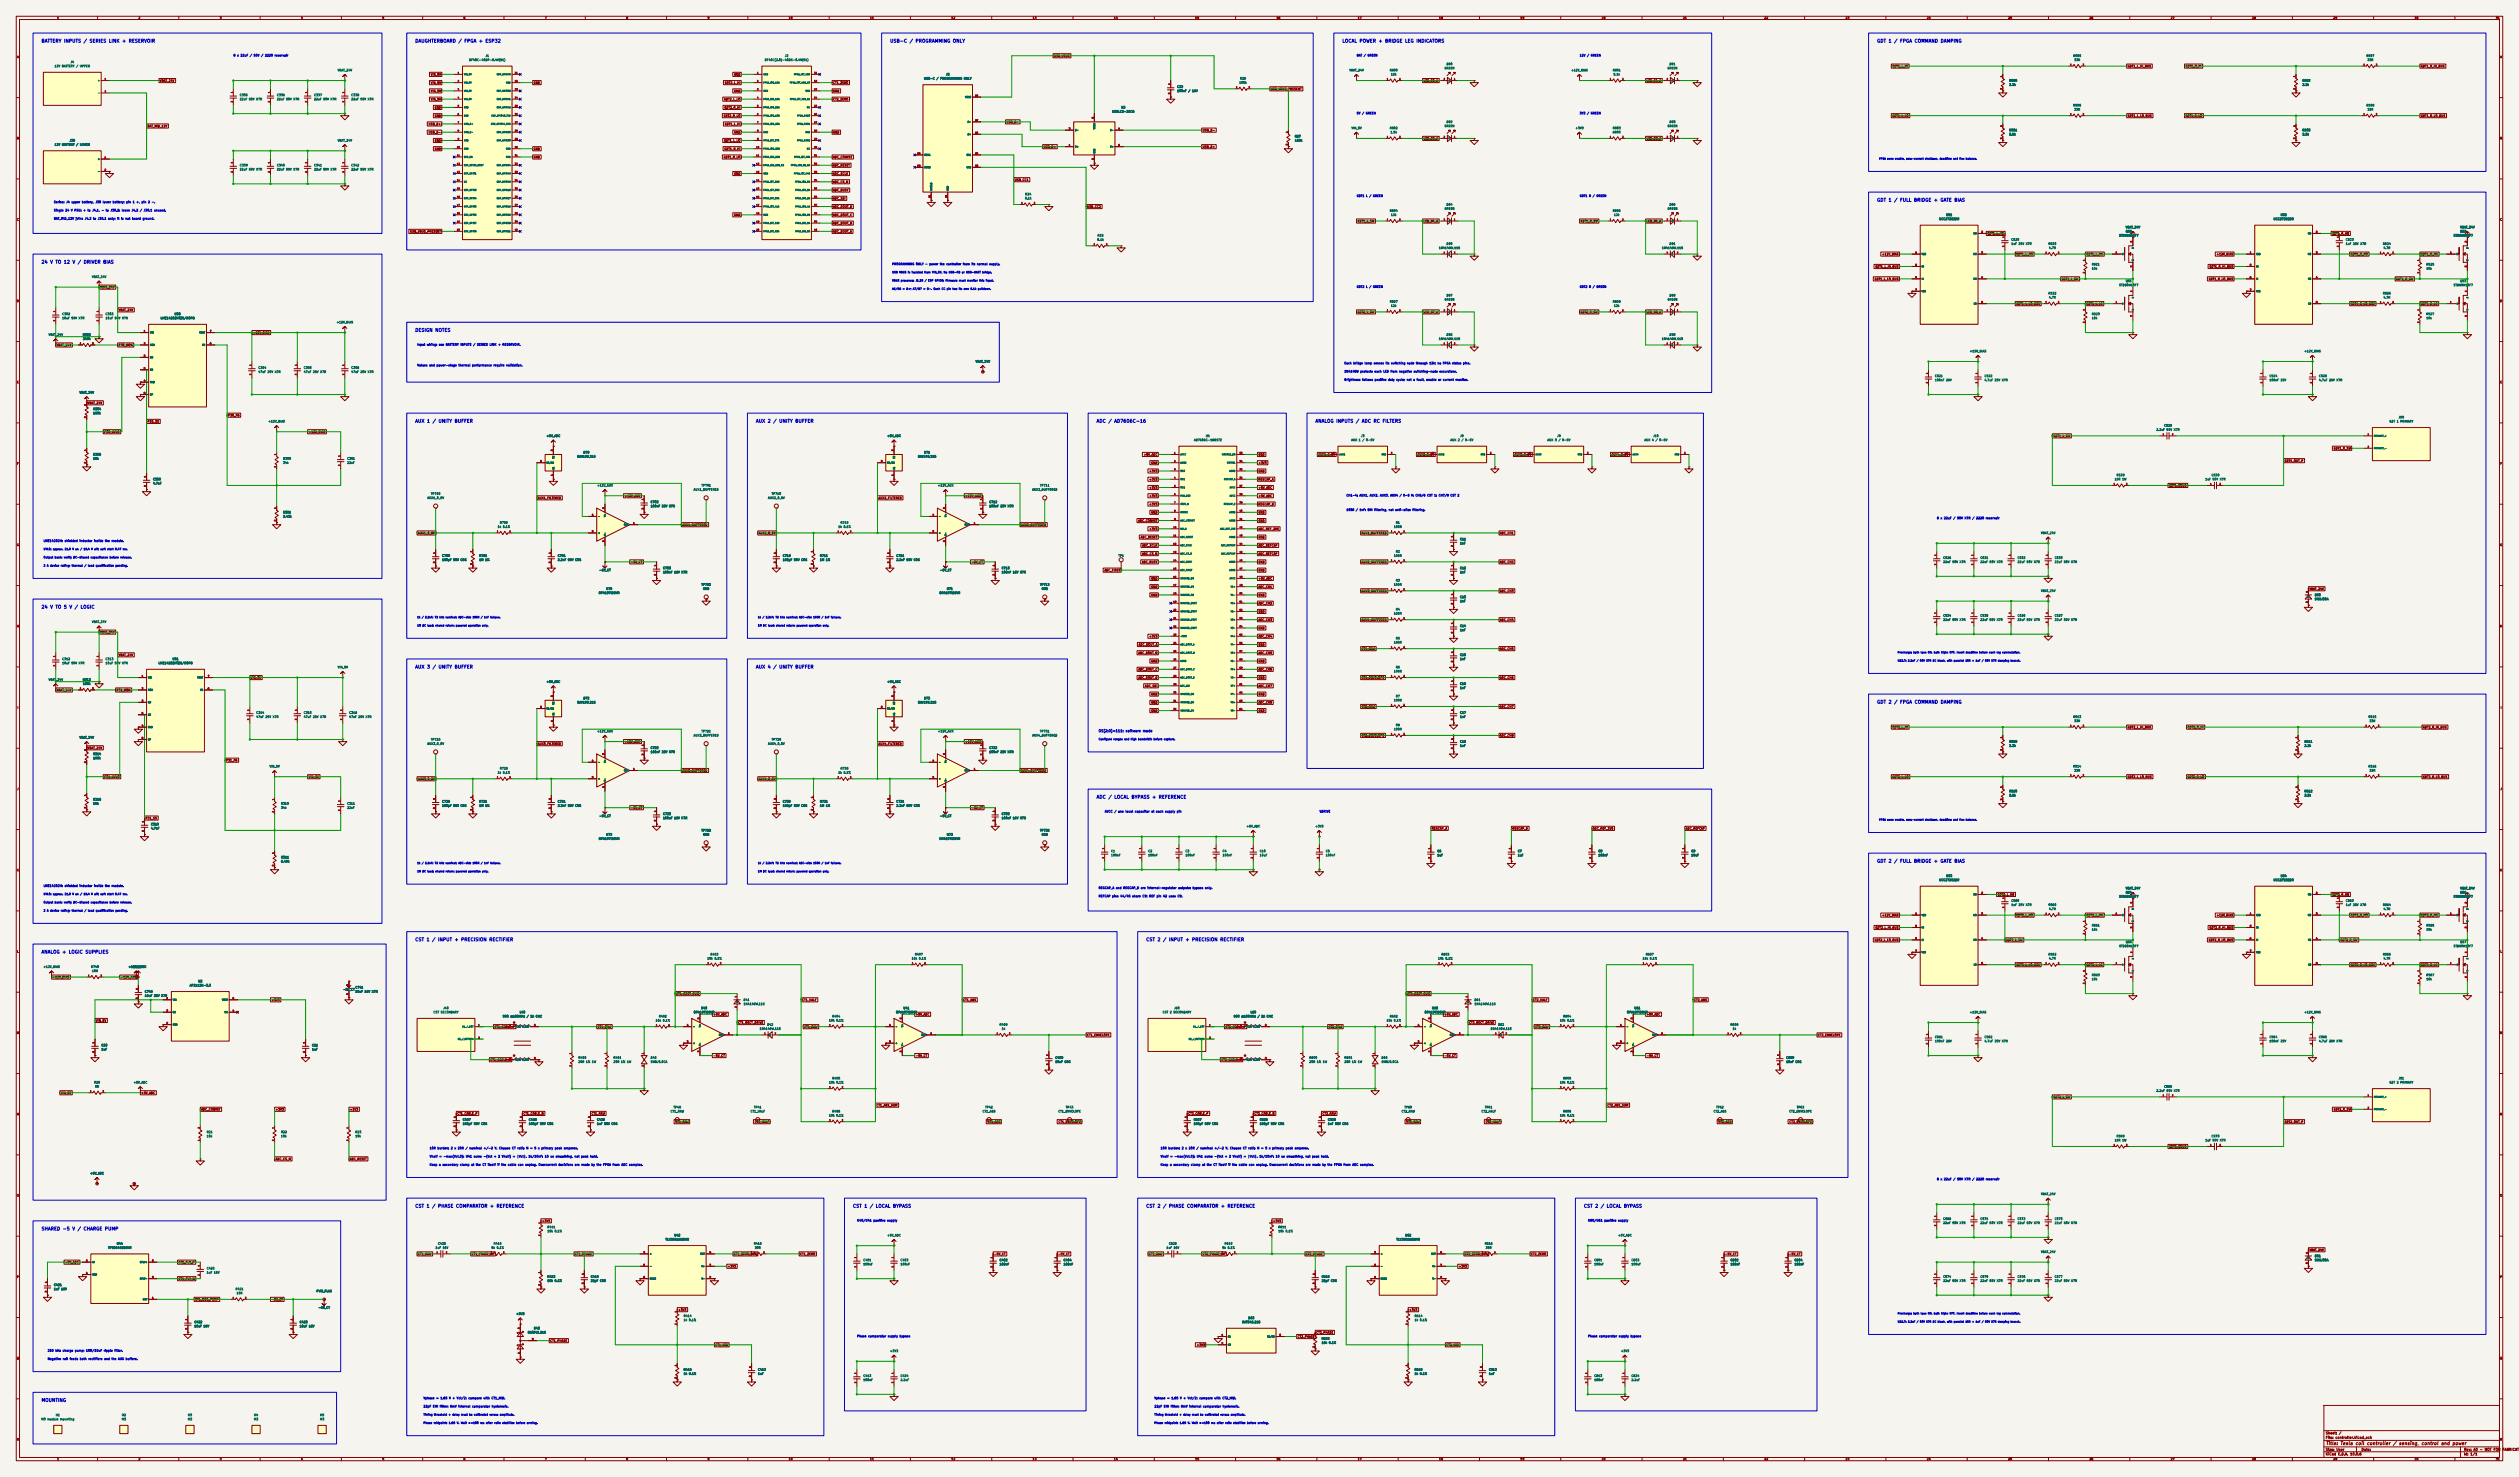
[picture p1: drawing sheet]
<svg xmlns="http://www.w3.org/2000/svg" width="1549mm" height="908mm" viewBox="0 0 1549 908" stroke-linecap="round" stroke-linejoin="round" font-family="sans-serif">
<defs><g id="words">
<g font-size="2" fill="#0000c2">
<text x="25" y="27">BATTERY INPUTS / SERIES LINK + RESERVOIR</text>
<text x="255" y="27">DAUGHTERBOARD / FPGA + ESP32</text>
<text x="547" y="27">USB-C / PROGRAMMING ONLY</text>
<text x="825" y="27">LOCAL POWER + BRIDGE LEG INDICATORS</text>
<text x="1154" y="27">GDT 1 / FPGA COMMAND DAMPING</text>
<text x="1154" y="124">GDT 1 / FULL BRIDGE + GATE BIAS</text>
<text x="25" y="163">24 V TO 12 V / DRIVER BIAS</text>
<text x="255" y="204">DESIGN NOTES</text>
<text x="255" y="260">AUX 1 / UNITY BUFFER</text>
<text x="465" y="260">AUX 2 / UNITY BUFFER</text>
<text x="674" y="260">ADC / AD7606C-16</text>
<text x="809" y="260">ANALOG INPUTS / ADC RC FILTERS</text>
<text x="25" y="375">24 V TO 5 V / LOGIC</text>
<text x="255" y="411">AUX 3 / UNITY BUFFER</text>
<text x="465" y="411">AUX 4 / UNITY BUFFER</text>
<text x="1154" y="433">GDT 2 / FPGA COMMAND DAMPING</text>
<text x="674" y="491">ADC / LOCAL BYPASS + REFERENCE</text>
<text x="1154" y="531">GDT 2 / FULL BRIDGE + GATE BIAS</text>
<text x="255" y="579">CST 1 / INPUT + PRECISION RECTIFIER</text>
<text x="705" y="579">CST 2 / INPUT + PRECISION RECTIFIER</text>
<text x="25" y="587">ANALOG + LOGIC SUPPLIES</text>
<text x="255" y="743">CST 1 / PHASE COMPARATOR + REFERENCE</text>
<text x="524" y="743">CST 1 / LOCAL BYPASS</text>
<text x="705" y="743">CST 2 / PHASE COMPARATOR + REFERENCE</text>
<text x="974" y="743">CST 2 / LOCAL BYPASS</text>
<text x="25" y="757">SHARED -5 V / CHARGE PUMP</text>
<text x="25" y="862">MOUNTING</text>
</g>
<text font-size="2" fill="#840000" x="1430" y="889">Title: Tesla coil controller / sensing, control and power</text>
<text font-size="1.5" fill="#0000c2" x="676" y="450">OS[2:0]=111: software mode</text>
<g font-size="1.5" fill="#840000">
<text x="1430" y="885">File: controller.kicad_sch</text>
<text x="1430" y="882">Sheet: /</text>
<text x="1430" y="892">Size: User</text>
<text x="1452" y="892">Date:</text>
<text x="1515" y="892">Rev: A0 - NOT FOR FABRICATIO</text>
<text x="1430" y="895">KiCad E.D.A. 10.0.6</text>
<text x="1515" y="895">Id: 1/1</text>
</g>
<g font-size="1.3" fill="#840000">
<text x="35" y="12">1</text>
<text x="85" y="12">2</text>
<text x="135" y="12">3</text>
<text x="185" y="12">4</text>
<text x="235" y="12">5</text>
<text x="285" y="12">6</text>
<text x="335" y="12">7</text>
<text x="385" y="12">8</text>
<text x="435" y="12">9</text>
<text x="485" y="12">10</text>
<text x="535" y="12">11</text>
<text x="585" y="12">12</text>
<text x="635" y="12">13</text>
<text x="685" y="12">14</text>
<text x="735" y="12">15</text>
<text x="785" y="12">16</text>
<text x="835" y="12">17</text>
<text x="885" y="12">18</text>
<text x="935" y="12">19</text>
<text x="985" y="12">20</text>
<text x="1035" y="12">21</text>
<text x="1085" y="12">22</text>
<text x="1135" y="12">23</text>
<text x="1185" y="12">24</text>
<text x="1235" y="12">25</text>
<text x="1285" y="12">26</text>
<text x="1335" y="12">27</text>
<text x="1385" y="12">28</text>
<text x="1435" y="12">29</text>
<text x="1485" y="12">30</text>
<text x="1535" y="12">31</text>
<text x="10" y="36">A</text>
<text x="648" y="35">USB_VBUS</text>
<text x="1538" y="36">A</text>
<text x="1164" y="42">GDT1_L_HI</text>
<text x="1309" y="42">GDT1_L_HI_BUS</text>
<text x="1344" y="42">GDT1_R_HI</text>
<text x="1489" y="42">GDT1_R_HI_BUS</text>
<text x="265" y="47">VIN_5V</text>
<text x="451" y="47">GND</text>
<text x="98" y="51">VBAT_24V</text>
<text x="265" y="52">VIN_5V</text>
<text x="328" y="52">GND</text>
<text x="446" y="52">GDT2_L_HI</text>
<text x="512" y="52">CT1_ZERO</text>
<text x="875" y="51">LED_80_A</text>
<text x="1013" y="51">LED_81_A</text>
<text x="265" y="57">VIN_5V</text>
<text x="451" y="57">GND</text>
<text x="512" y="57">GND</text>
<text x="781" y="56">USB_VBUS_PRESENT</text>
<text x="265" y="62">VIN_5V</text>
<text x="445" y="62">GDT2_L_LO</text>
<text x="512" y="62">CT2_ZERO</text>
<text x="267" y="67">GND</text>
<text x="445" y="67">GDT2_R_HI</text>
<text x="263" y="77">USB_D+</text>
<text x="267" y="72">GND</text>
<text x="445" y="72">GDT2_R_LO</text>
<text x="446" y="77">GDT1_L_HI</text>
<text x="619" y="76">USB_D-</text>
<text x="1164" y="72">GDT1_L_LO</text>
<text x="1309" y="72">GDT1_L_LO_BUS</text>
<text x="1344" y="72">GDT1_R_LO</text>
<text x="1489" y="72">GDT1_R_LO_BUS</text>
<text x="91" y="79">BAT_MID_12V</text>
<text x="263" y="82">USB_D-</text>
<text x="451" y="82">GND</text>
<text x="512" y="82">GND</text>
<text x="740" y="81">USB_D-</text>
<text x="10" y="86">B</text>
<text x="267" y="87">GND</text>
<text x="445" y="87">GDT1_L_LO</text>
<text x="875" y="86">LED_82_A</text>
<text x="1013" y="86">LED_83_A</text>
<text x="1538" y="86">B</text>
<text x="267" y="92">GND</text>
<text x="328" y="92">GND</text>
<text x="445" y="92">GDT1_R_HI</text>
<text x="642" y="91">USB_D+</text>
<text x="740" y="91">USB_D+</text>
<text x="328" y="98">GND</text>
<text x="445" y="98">GDT1_R_LO</text>
<text x="512" y="98">ADC_CONVST</text>
<text x="451" y="108">GND</text>
<text x="512" y="108">ADC_SCLK</text>
<text x="512" y="103">ADC_RESET</text>
<text x="512" y="113">ADC_CS_N</text>
<text x="624" y="112">USB_CC1</text>
<text x="512" y="118">ADC_BUSY</text>
<text x="512" y="123">ADC_SDI</text>
<text x="512" y="128">ADC_DOUT_D</text>
<text x="668" y="128">USB_CC2</text>
<text x="10" y="136">C</text>
<text x="451" y="133">GND</text>
<text x="512" y="133">ADC_DOUT_C</text>
<text x="835" y="137">GDT1_L_SW</text>
<text x="875" y="137">LED_84_A</text>
<text x="972" y="137">GDT1_R_SW</text>
<text x="1013" y="137">LED_86_A</text>
<text x="1538" y="136">C</text>
<text x="252" y="143">USB_VBUS_PRESENT</text>
<text x="512" y="138">ADC_DOUT_B</text>
<text x="512" y="143">ADC_DOUT_A</text>
<text x="1222" y="145">GDT1_L_HB</text>
<text x="1434" y="145">GDT1_R_HB</text>
<text x="1157" y="157">+12V_BIAS</text>
<text x="1240" y="157">GDT1_L_HO</text>
<text x="1283" y="157">GDT1_L_HG</text>
<text x="1363" y="157">+12V_BIAS</text>
<text x="1446" y="157">GDT1_R_HO</text>
<text x="1489" y="157">GDT1_R_HG</text>
<text x="1153" y="165">GDT1_L_HI_BUS</text>
<text x="1359" y="165">GDT1_R_HI_BUS</text>
<text x="1153" y="173">GDT1_L_LO_BUS</text>
<text x="1268" y="173">GDT1_L_SW</text>
<text x="1358" y="173">GDT1_R_LO_BUS</text>
<text x="1474" y="173">GDT1_R_SW</text>
<text x="61" y="178">VBAT_24V</text>
<text x="10" y="186">D</text>
<text x="1538" y="186">D</text>
<text x="73" y="192">VBAT_24V</text>
<text x="1240" y="188">GDT1_L_LO_DRV</text>
<text x="1283" y="188">GDT1_L_LG</text>
<text x="1446" y="188">GDT1_R_LO_DRV</text>
<text x="1489" y="188">GDT1_R_LG</text>
<text x="835" y="193">GDT2_L_SW</text>
<text x="875" y="193">LED_87_A</text>
<text x="972" y="193">GDT2_R_SW</text>
<text x="1013" y="193">LED_88_A</text>
<text x="155" y="206">+12V_BIAS</text>
<text x="35" y="213">VBAT_24V</text>
<text x="73" y="213">P30_RON</text>
<text x="10" y="236">E</text>
<text x="1538" y="236">E</text>
<text x="54" y="249">VBAT_24V</text>
<text x="140" y="256">P30_FB</text>
<text x="91" y="260">P30_SS</text>
<text x="64" y="266">P30_UVLO</text>
<text x="190" y="266">+12V_BIAS</text>
<text x="1263" y="269">GDT1_L_SW</text>
<text x="703" y="280">+5V_ADC</text>
<text x="774" y="280">GND</text>
<text x="811" y="280">AUX1_0_5V</text>
<text x="872" y="280">AUX2_0_5V</text>
<text x="931" y="280">AUX3_0_5V</text>
<text x="991" y="280">AUX4_0_5V</text>
<text x="1435" y="277">GDT1_R_SW</text>
<text x="10" y="286">F</text>
<text x="708" y="286">GND</text>
<text x="774" y="286">+3V3</text>
<text x="1405" y="284">GDT1_OUT_P</text>
<text x="1538" y="286">F</text>
<text x="707" y="291">+3V3</text>
<text x="774" y="291">GND</text>
<text x="707" y="296">+3V3</text>
<text x="774" y="296">REGCAP_A</text>
<text x="1334" y="300">GDT1_SNUB</text>
<text x="384" y="306">+12V_AUX</text>
<text x="594" y="306">+12V_AUX</text>
<text x="707" y="306">+3V3</text>
<text x="707" y="301">+3V3</text>
<text x="774" y="306">+5V_ADC</text>
<text x="774" y="301">+5V_ADC</text>
<text x="331" y="307">AUX1_FILTERED</text>
<text x="540" y="307">AUX2_FILTERED</text>
<text x="707" y="311">+3V3</text>
<text x="774" y="311">REGCAP_D</text>
<text x="708" y="316">GND</text>
<text x="774" y="316">GND</text>
<text x="420" y="324">AUX1_BUFFERED</text>
<text x="628" y="324">AUX2_BUFFERED</text>
<text x="700" y="321">ADC_CONVST</text>
<text x="774" y="321">GND</text>
<text x="257" y="329">AUX1_0_5V</text>
<text x="467" y="329">AUX2_0_5V</text>
<text x="707" y="326">+3V3</text>
<text x="774" y="326">ADC_REF_2V5</text>
<text x="837" y="329">AUX1_BUFFERED</text>
<text x="922" y="329">ADC_CH1</text>
<text x="10" y="336">G</text>
<text x="701" y="331">ADC_RESET</text>
<text x="774" y="331">GND</text>
<text x="1538" y="336">G</text>
<text x="702" y="336">ADC_SCLK</text>
<text x="702" y="341">ADC_CS_N</text>
<text x="774" y="341">ADC_REFCAP</text>
<text x="774" y="336">ADC_REFCAP</text>
<text x="388" y="346">-5V_CT</text>
<text x="597" y="346">-5V_CT</text>
<text x="702" y="346">ADC_BUSY</text>
<text x="774" y="346">GND</text>
<text x="837" y="346">AUX2_BUFFERED</text>
<text x="922" y="346">ADC_CH2</text>
<text x="679" y="352">ADC_FIRST</text>
<text x="774" y="352">GND</text>
<text x="708" y="357">GND</text>
<text x="774" y="357">+5V_ADC</text>
<text x="708" y="362">GND</text>
<text x="774" y="362">ADC_CH1</text>
<text x="837" y="364">AUX3_BUFFERED</text>
<text x="922" y="364">ADC_CH3</text>
<text x="1420" y="363">VBAT_24V</text>
<text x="708" y="367">GND</text>
<text x="774" y="367">GND</text>
<text x="774" y="372">ADC_CH2</text>
<text x="774" y="377">GND</text>
<text x="774" y="382">ADC_CH3</text>
<text x="837" y="382">AUX4_BUFFERED</text>
<text x="922" y="382">ADC_CH4</text>
<text x="10" y="386">H</text>
<text x="61" y="390">VBAT_24V</text>
<text x="774" y="387">GND</text>
<text x="1538" y="386">H</text>
<text x="707" y="392">+3V3</text>
<text x="774" y="392">ADC_CH4</text>
<text x="700" y="397">ADC_DOUT_A</text>
<text x="774" y="397">GND</text>
<text x="837" y="400">CT1_RAW</text>
<text x="922" y="400">ADC_CH5</text>
<text x="73" y="404">VBAT_24V</text>
<text x="700" y="402">ADC_DOUT_B</text>
<text x="708" y="407">GND</text>
<text x="774" y="402">ADC_CH5</text>
<text x="774" y="407">GND</text>
<text x="700" y="413">ADC_DOUT_C</text>
<text x="774" y="413">ADC_CH6</text>
<text x="154" y="418">VIN_5V</text>
<text x="700" y="418">ADC_DOUT_D</text>
<text x="774" y="418">GND</text>
<text x="837" y="418">CT1_ENVELOPE</text>
<text x="922" y="418">ADC_CH6</text>
<text x="35" y="425">VBAT_24V</text>
<text x="72" y="425">P31_RON</text>
<text x="704" y="423">ADC_SDI</text>
<text x="774" y="423">ADC_CH7</text>
<text x="708" y="428">GND</text>
<text x="774" y="428">GND</text>
<text x="11" y="436">I</text>
<text x="708" y="433">GND</text>
<text x="708" y="438">GND</text>
<text x="774" y="433">ADC_CH8</text>
<text x="774" y="438">GND</text>
<text x="837" y="435">CT2_RAW</text>
<text x="922" y="435">ADC_CH7</text>
<text x="1538" y="436">I</text>
<text x="1164" y="448">GDT2_L_HI</text>
<text x="1309" y="448">GDT2_L_HI_BUS</text>
<text x="1345" y="448">GDT2_R_HI</text>
<text x="1490" y="448">GDT2_R_HI_BUS</text>
<text x="837" y="453">CT2_ENVELOPE</text>
<text x="922" y="453">ADC_CH8</text>
<text x="54" y="461">VBAT_24V</text>
<text x="331" y="458">AUX3_FILTERED</text>
<text x="384" y="457">+12V_AUX</text>
<text x="540" y="458">AUX4_FILTERED</text>
<text x="594" y="457">+12V_AUX</text>
<text x="139" y="468">P31_FB</text>
<text x="64" y="479">P31_UVLO</text>
<text x="190" y="479">VIN_5V</text>
<text x="257" y="480">AUX3_0_5V</text>
<text x="420" y="475">AUX3_BUFFERED</text>
<text x="467" y="480">AUX4_0_5V</text>
<text x="628" y="475">AUX4_BUFFERED</text>
<text x="1164" y="479">GDT2_L_LO</text>
<text x="1309" y="479">GDT2_L_LO_BUS</text>
<text x="1345" y="479">GDT2_R_LO</text>
<text x="1490" y="479">GDT2_R_LO_BUS</text>
<text x="10" y="486">J</text>
<text x="1538" y="486">J</text>
<text x="388" y="498">-5V_CT</text>
<text x="597" y="498">-5V_CT</text>
<text x="89" y="504">P31_SS</text>
<text x="881" y="510">REGCAP_A</text>
<text x="930" y="510">REGCAP_D</text>
<text x="980" y="510">ADC_REF_2V5</text>
<text x="1037" y="510">ADC_REFCAP</text>
<text x="10" y="536">K</text>
<text x="1538" y="536">K</text>
<text x="1229" y="551">GDT2_L_HB</text>
<text x="1434" y="551">GDT2_R_HB</text>
<text x="1157" y="564">+12V_BIAS</text>
<text x="1240" y="564">GDT2_L_HO</text>
<text x="1283" y="564">GDT2_L_HG</text>
<text x="1363" y="564">+12V_BIAS</text>
<text x="1446" y="564">GDT2_R_HO</text>
<text x="1489" y="564">GDT2_R_HG</text>
<text x="1153" y="571">GDT2_L_HI_BUS</text>
<text x="1359" y="571">GDT2_R_HI_BUS</text>
<text x="1153" y="579">GDT2_L_LO_BUS</text>
<text x="1234" y="579">GDT2_L_SW</text>
<text x="1358" y="579">GDT2_R_LO_BUS</text>
<text x="1439" y="579">GDT2_R_SW</text>
<text x="10" y="586">L</text>
<text x="1538" y="586">L</text>
<text x="1240" y="594">GDT2_L_LO_DRV</text>
<text x="1283" y="594">GDT2_L_LG</text>
<text x="1446" y="594">GDT2_R_LO_DRV</text>
<text x="1489" y="594">GDT2_R_LG</text>
<text x="32" y="602">+12V_BIAS</text>
<text x="74" y="602">+12V_AUX</text>
<text x="416" y="612">CT1_RECT_SUM</text>
<text x="865" y="612">CT2_RECT_SUM</text>
<text x="167" y="616">+3V3</text>
<text x="493" y="616">CT1_HALF</text>
<text x="592" y="616">CT1_ABS</text>
<text x="943" y="616">CT2_HALF</text>
<text x="1042" y="616">CT2_ABS</text>
<text x="59" y="628">VIN_5V</text>
<text x="439" y="625">+5V_ADC</text>
<text x="454" y="630">CT1_RECT_DRIVE</text>
<text x="563" y="625">+5V_ADC</text>
<text x="888" y="625">+5V_ADC</text>
<text x="903" y="630">CT2_RECT_DRIVE</text>
<text x="1013" y="625">+5V_ADC</text>
<text x="10" y="636">M</text>
<text x="304" y="632">CT1_CABLE_P</text>
<text x="367" y="632">CT1_RAW</text>
<text x="494" y="632">CT1_RAW</text>
<text x="754" y="632">CT2_CABLE_P</text>
<text x="817" y="632">CT2_RAW</text>
<text x="944" y="632">CT2_RAW</text>
<text x="1538" y="636">M</text>
<text x="668" y="637">CT1_ENVELOPE</text>
<text x="1118" y="637">CT2_ENVELOPE</text>
<text x="301" y="653">CT1_CABLE_N</text>
<text x="439" y="650">-5V_CT</text>
<text x="563" y="650">-5V_CT</text>
<text x="751" y="653">CT2_CABLE_N</text>
<text x="888" y="650">-5V_CT</text>
<text x="1013" y="650">-5V_CT</text>
<text x="37" y="673">VIN_5V</text>
<text x="87" y="673">+5V_ADC</text>
<text x="1263" y="675">GDT2_L_SW</text>
<text x="124" y="683">ADC_CONVST</text>
<text x="169" y="683">+3V3</text>
<text x="215" y="683">+3V3</text>
<text x="539" y="681">CT1_ABS_SUM</text>
<text x="989" y="681">CT2_ABS_SUM</text>
<text x="1435" y="683">GDT2_R_SW</text>
<text x="10" y="686">N</text>
<text x="281" y="686">CT1_CABLE_P</text>
<text x="322" y="686">CT1_CABLE_N</text>
<text x="364" y="686">CT1_RAW</text>
<text x="731" y="686">CT2_CABLE_P</text>
<text x="771" y="686">CT2_CABLE_N</text>
<text x="813" y="686">CT2_RAW</text>
<text x="1538" y="686">N</text>
<text x="415" y="691">CT1_RAW</text>
<text x="464" y="691">CT1_HALF</text>
<text x="607" y="691">CT1_ABS</text>
<text x="651" y="691">CT1_ENVELOPE</text>
<text x="865" y="691">CT2_RAW</text>
<text x="914" y="691">CT2_HALF</text>
<text x="1057" y="691">CT2_ABS</text>
<text x="1100" y="691">CT2_ENVELOPE</text>
<text x="1405" y="691">GDT2_OUT_P</text>
<text x="1334" y="706">GDT2_SNUB</text>
<text x="169" y="714">ADC_CS_N</text>
<text x="215" y="714">ADC_RESET</text>
<text x="10" y="736">O</text>
<text x="1538" y="736">O</text>
<text x="333" y="752">+3V3</text>
<text x="783" y="752">+3V3</text>
<text x="257" y="772">CT1_RAW</text>
<text x="290" y="772">CT1_PHASE_AC</text>
<text x="354" y="772">CT1_PHASE</text>
<text x="451" y="772">CT1_ZERO_DRV</text>
<text x="492" y="772">CT1_ZERO</text>
<text x="611" y="772">-5V_CT</text>
<text x="651" y="772">-5V_CT</text>
<text x="707" y="772">CT2_RAW</text>
<text x="740" y="772">CT2_PHASE_AC</text>
<text x="803" y="772">CT2_PHASE</text>
<text x="901" y="772">CT2_ZERO_DRV</text>
<text x="942" y="772">CT2_ZERO</text>
<text x="1061" y="772">-5V_CT</text>
<text x="1100" y="772">-5V_CT</text>
<text x="1420" y="769">VBAT_24V</text>
<text x="40" y="777">+5V_ADC</text>
<text x="110" y="777">CT1_FLY_P</text>
<text x="447" y="780">+3V3</text>
<text x="897" y="780">+3V3</text>
<text x="10" y="786">P</text>
<text x="1538" y="786">P</text>
<text x="110" y="787">CT1_FLY_N</text>
<text x="120" y="800">CT1_NEG_PUMP</text>
<text x="167" y="800">-5V_CT</text>
<text x="417" y="806">+3V3</text>
<text x="867" y="806">+3V3</text>
<text x="809" y="820">CT2_PHASE</text>
<text x="338" y="825">CT1_PHASE</text>
<text x="440" y="828">CT1_MID</text>
<text x="736" y="828">+3V3</text>
<text x="798" y="823">CT2_PHASE</text>
<text x="889" y="828">CT2_MID</text>
<text x="10" y="836">Q</text>
<text x="1538" y="836">Q</text>
<text x="10" y="886">R</text>
<text x="1538" y="886">R</text>
<text x="35" y="898">1</text>
<text x="85" y="898">2</text>
<text x="135" y="898">3</text>
<text x="185" y="898">4</text>
<text x="235" y="898">5</text>
<text x="285" y="898">6</text>
<text x="335" y="898">7</text>
<text x="385" y="898">8</text>
<text x="435" y="898">9</text>
<text x="485" y="898">10</text>
<text x="535" y="898">11</text>
<text x="585" y="898">12</text>
<text x="635" y="898">13</text>
<text x="685" y="898">14</text>
<text x="735" y="898">15</text>
<text x="785" y="898">16</text>
<text x="835" y="898">17</text>
<text x="885" y="898">18</text>
<text x="935" y="898">19</text>
<text x="985" y="898">20</text>
<text x="1035" y="898">21</text>
<text x="1085" y="898">22</text>
<text x="1135" y="898">23</text>
<text x="1185" y="898">24</text>
<text x="1235" y="898">25</text>
<text x="1285" y="898">26</text>
<text x="1335" y="898">27</text>
<text x="1385" y="898">28</text>
<text x="1435" y="898">29</text>
<text x="1485" y="898">30</text>
<text x="1535" y="898">31</text>
</g>
<g font-size="1.3" fill="#0000c2">
<text x="143" y="35">8 x 22uF / 50V / 2220 reservoir</text>
<text x="834" y="35">BAT / GREEN</text>
<text x="972" y="35">12V / GREEN</text>
<text x="834" y="71">5V / GREEN</text>
<text x="972" y="71">3V3 / GREEN</text>
<text x="33" y="125">Series: J4 upper battery, J30 lower battery; pin 1 +, pin 2 -.</text>
<text x="834" y="121">GDT1 L / GREEN</text>
<text x="972" y="121">GDT1 R / GREEN</text>
<text x="33" y="130">Single 24 V PSU: + to J4.1, - to J30.2; leave J4.2 / J30.1 unused.</text>
<text x="33" y="135">BAT_MID_12V joins J4.2 to J30.1 only; it is not board ground.</text>
<text x="549" y="163">PROGRAMMING ONLY - power the controller from its normal supply.</text>
<text x="834" y="177">GDT2 L / GREEN</text>
<text x="972" y="177">GDT2 R / GREEN</text>
<text x="257" y="213">Input wiring: see BATTERY INPUTS / SERIES LINK + RESERVOIR.</text>
<text x="257" y="226">Values and power-stage thermal performance require validation.</text>
<text x="827" y="224">Each bridge lamp senses its switching node through 12k; no FPGA status pins.</text>
<text x="827" y="229">1N4148W protects each LED from negative switching-node excursions.</text>
<text x="827" y="234">Brightness follows positive duty cycle; not a fault, enable or current monitor.</text>
<text x="828" y="305">CH1-4: AUX1, AUX2, AUX3, AUX4 / 0-5 V; CH5/6 CST 1; CH7/8 CST 2</text>
<text x="828" y="314">100R / 1nF: EMI filtering, not anti-alias filtering.</text>
<text x="1191" y="320">8 x 22uF / 50V X7R / 2220 reservoir</text>
<text x="27" y="333">LMZ14202H: shielded inductor inside the module.</text>
<text x="679" y="500">AVCC / one local capacitor at each supply pin</text>
<text x="812" y="500">VDRIVE</text>
<text x="27" y="546">LMZ14202H: shielded inductor inside the module.</text>
<text x="676" y="552">REFCAP pins 44/45 share C9; REF pin 42 uses C8.</text>
<text x="676" y="547">REGCAP_A and REGCAP_D are internal-regulator outputs: bypass only.</text>
<text x="264" y="707">10R burden: 2 x 20R / nominal +/-2 V. Choose CT ratio N = 5 x primary peak amperes.</text>
<text x="714" y="707">10R burden: 2 x 20R / nominal +/-2 V. Choose CT ratio N = 5 x primary peak amperes.</text>
<text x="264" y="712">Vhalf = -max(Vct,0); U41 sums -(Vct + 2 Vhalf) = |Vct|. 1k/10nF: 10 us smoothing, not peak hold.</text>
<text x="714" y="712">Vhalf = -max(Vct,0); U41 sums -(Vct + 2 Vhalf) = |Vct|. 1k/10nF: 10 us smoothing, not peak hold.</text>
<text x="264" y="717">Keep a secondary clamp at the CT itself if the cable can unplug. Overcurrent decisions are made by the FPGA from ADC samples.</text>
<text x="714" y="717">Keep a secondary clamp at the CT itself if the cable can unplug. Overcurrent decisions are made by the FPGA from ADC samples.</text>
<text x="1191" y="726">8 x 22uF / 50V X7R / 2220 reservoir</text>
<text x="527" y="751">U40/U41 positive supply</text>
<text x="977" y="751">U60/U61 positive supply</text>
<text x="527" y="822">Phase comparator supply bypass</text>
<text x="977" y="822">Phase comparator supply bypass</text>
<text x="29" y="831">250 kHz charge pump; 10R/10uF ripple filter.</text>
<text x="29" y="836">Negative rail feeds both rectifiers and the AUX buffers.</text>
<text x="260" y="861">Vphase = 1.65 V + Vct/2; compare with CT1_MID.</text>
<text x="710" y="861">Vphase = 1.65 V + Vct/2; compare with CT2_MID.</text>
<text x="260" y="866">22pF EMI filter; 6mV internal comparator hysteresis.</text>
<text x="710" y="866">22pF EMI filter; 6mV internal comparator hysteresis.</text>
</g>
<g font-size="1.3" fill="#006464">
<text x="299" y="35">J1</text>
<text x="483" y="35">J2</text>
<text x="1275" y="35">R505</text>
<text x="1455" y="35">R507</text>
<text x="33" y="42">12V BATTERY / UPPER</text>
<text x="43" y="39">J4</text>
<text x="288" y="38">DF40C-40DP-0.4V(51)</text>
<text x="470" y="38">DF40C(2.0)-40DS-0.4V(51)</text>
<text x="890" y="40">D80</text>
<text x="1027" y="40">D81</text>
<text x="1276" y="38">33R</text>
<text x="1456" y="38">33R</text>
<text x="208" y="44">VBAT_24V</text>
<text x="582" y="47">J5</text>
<text x="830" y="44">VBAT_24V</text>
<text x="855" y="44">R800</text>
<text x="855" y="47">12k</text>
<text x="888" y="43">GREEN</text>
<text x="966" y="44">+12V_BIAS</text>
<text x="992" y="44">R801</text>
<text x="992" y="47">5.1k</text>
<text x="1025" y="43">GREEN</text>
<text x="568" y="49">USB-C / PROGRAMMING ONLY</text>
<text x="762" y="52">100k</text>
<text x="763" y="49">R26</text>
<text x="1236" y="50">R500</text>
<text x="1236" y="53">2.2k</text>
<text x="1416" y="50">R502</text>
<text x="1416" y="53">2.2k</text>
<text x="147" y="59">C335</text>
<text x="170" y="59">C336</text>
<text x="193" y="59">C337</text>
<text x="216" y="59">C338</text>
<text x="724" y="54">C22</text>
<text x="724" y="57">100nF / 16V</text>
<text x="147" y="62">22uF 50V X7R</text>
<text x="170" y="62">22uF 50V X7R</text>
<text x="193" y="62">22uF 50V X7R</text>
<text x="216" y="62">22uF 50V X7R</text>
<text x="1275" y="66">R506</text>
<text x="1455" y="66">R508</text>
<text x="684" y="70">USBLC6-2SC6</text>
<text x="689" y="67">U3</text>
<text x="1276" y="68">33R</text>
<text x="1456" y="68">33R</text>
<text x="890" y="76">D82</text>
<text x="1027" y="76">D83</text>
<text x="831" y="80">VIN_5V</text>
<text x="855" y="80">R802</text>
<text x="855" y="82">1.5k</text>
<text x="888" y="78">GREEN</text>
<text x="969" y="80">+3V3</text>
<text x="992" y="80">R803</text>
<text x="992" y="82">680R</text>
<text x="1025" y="78">GREEN</text>
<text x="1236" y="81">R501</text>
<text x="1236" y="84">2.2k</text>
<text x="1416" y="81">R503</text>
<text x="1416" y="84">2.2k</text>
<text x="33" y="90">12V BATTERY / LOWER</text>
<text x="43" y="87">J30</text>
<text x="208" y="87">VBAT_24V</text>
<text x="796" y="85">R27</text>
<text x="796" y="87">150k</text>
<text x="147" y="103">C339</text>
<text x="147" y="105">22uF 50V X7R</text>
<text x="170" y="103">C340</text>
<text x="170" y="105">22uF 50V X7R</text>
<text x="193" y="103">C341</text>
<text x="193" y="105">22uF 50V X7R</text>
<text x="216" y="103">C342</text>
<text x="216" y="105">22uF 50V X7R</text>
<text x="630" y="123">5.1k</text>
<text x="630" y="120">R24</text>
<text x="855" y="131">R804</text>
<text x="888" y="129">GREEN</text>
<text x="890" y="127">D84</text>
<text x="992" y="131">R806</text>
<text x="1025" y="129">GREEN</text>
<text x="1027" y="127">D86</text>
<text x="855" y="133">12k</text>
<text x="993" y="133">12k</text>
<text x="1193" y="136">UCC27282DR</text>
<text x="1197" y="133">U51</text>
<text x="1398" y="136">UCC27282DR</text>
<text x="1403" y="133">U52</text>
<text x="1307" y="141">VBAT_24V</text>
<text x="1307" y="143">Q50</text>
<text x="1513" y="141">VBAT_24V</text>
<text x="1513" y="143">Q52</text>
<text x="675" y="148">5.1k</text>
<text x="675" y="146">R25</text>
<text x="1237" y="148">C520</text>
<text x="1303" y="146">STD80N10F7</text>
<text x="1443" y="148">C523</text>
<text x="1509" y="146">STD80N10F7</text>
<text x="885" y="153">1N4148W,115</text>
<text x="890" y="151">D90</text>
<text x="1022" y="153">1N4148W,115</text>
<text x="1027" y="151">D91</text>
<text x="1237" y="151">1uF 25V X7R</text>
<text x="1260" y="151">R520</text>
<text x="1260" y="153">4.7R</text>
<text x="1443" y="151">1uF 25V X7R</text>
<text x="1466" y="151">R524</text>
<text x="1466" y="153">4.7R</text>
<text x="1286" y="164">R521</text>
<text x="1286" y="166">10k</text>
<text x="1492" y="164">R525</text>
<text x="1492" y="166">10k</text>
<text x="56" y="171">VBAT_24V</text>
<text x="1307" y="174">Q51</text>
<text x="1513" y="174">Q53</text>
<text x="1303" y="176">STD80N10F7</text>
<text x="1509" y="176">STD80N10F7</text>
<text x="888" y="185">GREEN</text>
<text x="890" y="183">D87</text>
<text x="1025" y="185">GREEN</text>
<text x="1027" y="183">D88</text>
<text x="1260" y="181">R522</text>
<text x="1260" y="184">4.7R</text>
<text x="1466" y="181">R526</text>
<text x="1466" y="184">4.7R</text>
<text x="855" y="186">R807</text>
<text x="855" y="189">12k</text>
<text x="992" y="186">R808</text>
<text x="993" y="189">12k</text>
<text x="38" y="194">C302</text>
<text x="38" y="197">10uF 50V X7R</text>
<text x="65" y="194">C303</text>
<text x="65" y="197">10uF 50V X7R</text>
<text x="99" y="197">LMZ14202HTZX/NOPB</text>
<text x="107" y="194">U30</text>
<text x="1286" y="194">R523</text>
<text x="1286" y="197">10k</text>
<text x="1492" y="194">R527</text>
<text x="1492" y="197">10k</text>
<text x="207" y="199">+12V_BIAS</text>
<text x="30" y="207">VBAT_24V</text>
<text x="51" y="207">R302</text>
<text x="51" y="209">249k</text>
<text x="885" y="209">1N4148W,115</text>
<text x="890" y="207">D92</text>
<text x="1022" y="209">1N4148W,115</text>
<text x="1027" y="207">D93</text>
<text x="1211" y="217">+12V_BIAS</text>
<text x="1417" y="217">+12V_BIAS</text>
<text x="159" y="227">C304</text>
<text x="187" y="227">C305</text>
<text x="216" y="227">C306</text>
<text x="600" y="223">VBAT_24V</text>
<text x="159" y="230">47uF 25V X7R</text>
<text x="187" y="230">47uF 25V X7R</text>
<text x="216" y="230">47uF 25V X7R</text>
<text x="1190" y="232">C521</text>
<text x="1220" y="232">C522</text>
<text x="1396" y="232">C524</text>
<text x="1426" y="232">C525</text>
<text x="1190" y="235">100nF 25V</text>
<text x="1220" y="235">4.7uF 25V X7R</text>
<text x="1396" y="235">100nF 25V</text>
<text x="1426" y="235">4.7uF 25V X7R</text>
<text x="49" y="242">VBAT_24V</text>
<text x="57" y="252">R304</text>
<text x="57" y="255">168k</text>
<text x="1475" y="258">J50</text>
<text x="165" y="260">+12V_BIAS</text>
<text x="1331" y="263">C529</text>
<text x="1470" y="260">GDT 1 PRIMARY</text>
<text x="336" y="269">+5V_ADC</text>
<text x="546" y="269">+5V_ADC</text>
<text x="742" y="269">U1</text>
<text x="837" y="269">J3</text>
<text x="898" y="269">J8</text>
<text x="958" y="269">J9</text>
<text x="1017" y="269">J10</text>
<text x="1326" y="265">2.2uF 50V X7R</text>
<text x="734" y="271">AD7606C-16BSTZ</text>
<text x="831" y="271">AUX 1 / 0-5V</text>
<text x="892" y="271">AUX 2 / 0-5V</text>
<text x="952" y="271">AUX 3 / 0-5V</text>
<text x="1011" y="271">AUX 4 / 0-5V</text>
<text x="57" y="280">R305</text>
<text x="355" y="282">BAV199,215</text>
<text x="359" y="279">D70</text>
<text x="564" y="282">BAV199,215</text>
<text x="568" y="279">D71</text>
<text x="57" y="283">10k</text>
<text x="174" y="283">R300</text>
<text x="174" y="285">34k</text>
<text x="213" y="283">C301</text>
<text x="213" y="285">22nF</text>
<text x="1302" y="293">R529</text>
<text x="1360" y="293">C530</text>
<text x="94" y="296">C300</text>
<text x="94" y="298">4.7nF</text>
<text x="367" y="299">+12V_AUX</text>
<text x="431" y="299">TP701</text>
<text x="577" y="299">+12V_AUX</text>
<text x="640" y="299">TP711</text>
<text x="1301" y="296">15R 1W</text>
<text x="1356" y="296">1uF 50V X7R</text>
<text x="265" y="304">TP700</text>
<text x="427" y="302">AUX1_BUFFERED</text>
<text x="474" y="304">TP710</text>
<text x="635" y="302">AUX2_BUFFERED</text>
<text x="263" y="307">AUX1_0_5V</text>
<text x="400" y="310">C702</text>
<text x="472" y="307">AUX2_0_5V</text>
<text x="608" y="310">C712</text>
<text x="174" y="316">R301</text>
<text x="400" y="312">100nF 25V X7R</text>
<text x="608" y="312">100nF 25V X7R</text>
<text x="174" y="318">2.43k</text>
<text x="307" y="322">R700</text>
<text x="517" y="322">R710</text>
<text x="858" y="322">R1</text>
<text x="306" y="325">1k 0.1%</text>
<text x="515" y="325">1k 0.1%</text>
<text x="857" y="325">100R</text>
<text x="1255" y="329">VBAT_24V</text>
<text x="898" y="332">C11</text>
<text x="898" y="335">1nF</text>
<text x="858" y="340">R2</text>
<text x="272" y="343">C700</text>
<text x="272" y="345">150pF 50V C0G</text>
<text x="295" y="343">R701</text>
<text x="295" y="345">1M 1%</text>
<text x="343" y="343">C701</text>
<text x="343" y="345">2.2nF 50V C0G</text>
<text x="481" y="343">C710</text>
<text x="481" y="345">150pF 50V C0G</text>
<text x="504" y="343">R711</text>
<text x="504" y="345">1M 1%</text>
<text x="551" y="343">C711</text>
<text x="551" y="345">2.2nF 50V C0G</text>
<text x="688" y="343">TP1</text>
<text x="857" y="343">100R</text>
<text x="1195" y="344">C526</text>
<text x="1195" y="346">22uF 50V X7R</text>
<text x="1218" y="344">C531</text>
<text x="1218" y="346">22uF 50V X7R</text>
<text x="1241" y="344">C532</text>
<text x="1241" y="346">22uF 50V X7R</text>
<text x="1264" y="344">C533</text>
<text x="1264" y="346">22uF 50V X7R</text>
<text x="368" y="351">-5V_CT</text>
<text x="408" y="350">C703</text>
<text x="408" y="353">100nF 16V X7R</text>
<text x="578" y="351">-5V_CT</text>
<text x="616" y="350">C713</text>
<text x="616" y="353">100nF 16V X7R</text>
<text x="898" y="350">C12</text>
<text x="898" y="353">1nF</text>
<text x="858" y="358">R3</text>
<text x="368" y="365">OPA197IDBVR</text>
<text x="373" y="363">U70</text>
<text x="431" y="360">TP702</text>
<text x="432" y="363">GND</text>
<text x="578" y="365">OPA197IDBVR</text>
<text x="582" y="363">U71</text>
<text x="640" y="360">TP712</text>
<text x="641" y="363">GND</text>
<text x="857" y="360">100R</text>
<text x="1255" y="364">VBAT_24V</text>
<text x="898" y="368">C13</text>
<text x="898" y="371">1nF</text>
<text x="1424" y="367">D50</text>
<text x="1424" y="369">SMBJ30A</text>
<text x="858" y="376">R4</text>
<text x="56" y="383">VBAT_24V</text>
<text x="857" y="378">100R</text>
<text x="1195" y="379">C534</text>
<text x="1195" y="382">22uF 50V X7R</text>
<text x="1218" y="379">C535</text>
<text x="1218" y="382">22uF 50V X7R</text>
<text x="1241" y="379">C536</text>
<text x="1241" y="382">22uF 50V X7R</text>
<text x="1264" y="379">C537</text>
<text x="1264" y="382">22uF 50V X7R</text>
<text x="898" y="386">C14</text>
<text x="898" y="388">1nF</text>
<text x="857" y="396">100R</text>
<text x="858" y="393">R5</text>
<text x="38" y="406">C312</text>
<text x="65" y="406">C313</text>
<text x="106" y="406">U31</text>
<text x="898" y="404">C15</text>
<text x="898" y="406">1nF</text>
<text x="38" y="409">10uF 50V X7R</text>
<text x="65" y="409">10uF 50V X7R</text>
<text x="97" y="409">LMZ14202HTZX/NOPB</text>
<text x="208" y="411">VIN_5V</text>
<text x="857" y="414">100R</text>
<text x="858" y="411">R6</text>
<text x="30" y="419">VBAT_24V</text>
<text x="51" y="419">R312</text>
<text x="51" y="421">100k</text>
<text x="336" y="420">+5V_ADC</text>
<text x="546" y="420">+5V_ADC</text>
<text x="898" y="421">C16</text>
<text x="898" y="424">1nF</text>
<text x="359" y="430">D72</text>
<text x="568" y="430">D73</text>
<text x="857" y="431">100R</text>
<text x="858" y="429">R7</text>
<text x="355" y="433">BAV199,215</text>
<text x="564" y="433">BAV199,215</text>
<text x="157" y="439">C314</text>
<text x="157" y="442">47uF 25V X7R</text>
<text x="187" y="439">C315</text>
<text x="187" y="442">47uF 25V X7R</text>
<text x="215" y="439">C316</text>
<text x="215" y="442">47uF 25V X7R</text>
<text x="898" y="439">C17</text>
<text x="898" y="442">1nF</text>
<text x="1275" y="442">R513</text>
<text x="1457" y="442">R515</text>
<text x="857" y="449">100R</text>
<text x="858" y="447">R8</text>
<text x="1276" y="444">33R</text>
<text x="1457" y="444">33R</text>
<text x="49" y="454">VBAT_24V</text>
<text x="265" y="456">TP720</text>
<text x="367" y="451">+12V_AUX</text>
<text x="427" y="453">AUX3_BUFFERED</text>
<text x="431" y="451">TP721</text>
<text x="474" y="456">TP730</text>
<text x="577" y="451">+12V_AUX</text>
<text x="635" y="453">AUX4_BUFFERED</text>
<text x="640" y="451">TP731</text>
<text x="263" y="458">AUX3_0_5V</text>
<text x="400" y="461">C722</text>
<text x="472" y="458">AUX4_0_5V</text>
<text x="608" y="461">C732</text>
<text x="898" y="457">C18</text>
<text x="898" y="459">1nF</text>
<text x="1236" y="457">R509</text>
<text x="1236" y="459">2.2k</text>
<text x="1417" y="457">R511</text>
<text x="1417" y="459">2.2k</text>
<text x="57" y="465">R314</text>
<text x="57" y="467">168k</text>
<text x="400" y="463">100nF 25V X7R</text>
<text x="608" y="463">100nF 25V X7R</text>
<text x="166" y="472">VIN_5V</text>
<text x="307" y="473">R720</text>
<text x="517" y="473">R730</text>
<text x="1275" y="472">R514</text>
<text x="1457" y="472">R516</text>
<text x="306" y="476">1k 0.1%</text>
<text x="515" y="476">1k 0.1%</text>
<text x="1276" y="475">33R</text>
<text x="1457" y="475">33R</text>
<text x="1236" y="487">R510</text>
<text x="1236" y="490">2.2k</text>
<text x="1417" y="487">R512</text>
<text x="1417" y="490">2.2k</text>
<text x="57" y="492">R315</text>
<text x="57" y="495">10k</text>
<text x="173" y="495">R310</text>
<text x="173" y="498">34k</text>
<text x="213" y="495">C311</text>
<text x="213" y="498">22nF</text>
<text x="272" y="494">C720</text>
<text x="272" y="496">150pF 50V C0G</text>
<text x="295" y="494">R721</text>
<text x="295" y="496">1M 1%</text>
<text x="343" y="494">C721</text>
<text x="343" y="496">2.2nF 50V C0G</text>
<text x="481" y="494">C730</text>
<text x="481" y="496">150pF 50V C0G</text>
<text x="504" y="494">R731</text>
<text x="504" y="496">1M 1%</text>
<text x="551" y="494">C731</text>
<text x="551" y="496">2.2nF 50V C0G</text>
<text x="368" y="503">-5V_CT</text>
<text x="408" y="501">C723</text>
<text x="408" y="504">100nF 16V X7R</text>
<text x="578" y="503">-5V_CT</text>
<text x="616" y="501">C733</text>
<text x="616" y="504">100nF 16V X7R</text>
<text x="93" y="508">C310</text>
<text x="767" y="509">+5V_ADC</text>
<text x="809" y="509">+3V3</text>
<text x="93" y="510">4.7nF</text>
<text x="373" y="514">U72</text>
<text x="431" y="512">TP722</text>
<text x="432" y="514">GND</text>
<text x="582" y="514">U73</text>
<text x="640" y="512">TP732</text>
<text x="641" y="514">GND</text>
<text x="368" y="517">OPA197IDBVR</text>
<text x="578" y="517">OPA197IDBVR</text>
<text x="683" y="524">C1</text>
<text x="683" y="527">100nF</text>
<text x="706" y="524">C2</text>
<text x="706" y="527">100nF</text>
<text x="729" y="524">C3</text>
<text x="729" y="527">100nF</text>
<text x="752" y="524">C4</text>
<text x="752" y="527">100nF</text>
<text x="775" y="524">C10</text>
<text x="775" y="527">10uF</text>
<text x="815" y="524">C5</text>
<text x="815" y="527">100nF</text>
<text x="884" y="524">C6</text>
<text x="884" y="527">1uF</text>
<text x="933" y="524">C7</text>
<text x="933" y="527">1uF</text>
<text x="983" y="524">C8</text>
<text x="983" y="527">100nF</text>
<text x="1040" y="524">C9</text>
<text x="1040" y="527">10uF</text>
<text x="173" y="528">R311</text>
<text x="173" y="531">6.49k</text>
<text x="1197" y="539">U53</text>
<text x="1403" y="539">U54</text>
<text x="1193" y="542">UCC27282DR</text>
<text x="1398" y="542">UCC27282DR</text>
<text x="1307" y="547">VBAT_24V</text>
<text x="1307" y="550">Q54</text>
<text x="1513" y="547">VBAT_24V</text>
<text x="1513" y="550">Q56</text>
<text x="1237" y="555">C560</text>
<text x="1237" y="557">1uF 25V X7R</text>
<text x="1260" y="557">R560</text>
<text x="1303" y="552">STD80N10F7</text>
<text x="1443" y="555">C563</text>
<text x="1443" y="557">1uF 25V X7R</text>
<text x="1466" y="557">R564</text>
<text x="1509" y="552">STD80N10F7</text>
<text x="1260" y="560">4.7R</text>
<text x="1466" y="560">4.7R</text>
<text x="1286" y="570">R561</text>
<text x="1492" y="570">R565</text>
<text x="1286" y="572">10k</text>
<text x="1492" y="572">10k</text>
<text x="1307" y="580">Q55</text>
<text x="1513" y="580">Q57</text>
<text x="437" y="588">R403</text>
<text x="563" y="588">R407</text>
<text x="886" y="588">R603</text>
<text x="1012" y="588">R607</text>
<text x="1260" y="588">R562</text>
<text x="1303" y="583">STD80N10F7</text>
<text x="1466" y="588">R566</text>
<text x="1509" y="583">STD80N10F7</text>
<text x="435" y="590">10k 0.1%</text>
<text x="561" y="590">10k 0.1%</text>
<text x="884" y="590">10k 0.1%</text>
<text x="1010" y="590">10k 0.1%</text>
<text x="1260" y="590">4.7R</text>
<text x="1466" y="590">4.7R</text>
<text x="27" y="595">+12V_BIAS</text>
<text x="56" y="595">R740</text>
<text x="56" y="598">10R</text>
<text x="80" y="595">+12V_AUX</text>
<text x="122" y="604">U2</text>
<text x="1286" y="600">R563</text>
<text x="1286" y="603">10k</text>
<text x="1492" y="600">R567</text>
<text x="1492" y="603">10k</text>
<text x="89" y="611">C740</text>
<text x="117" y="607">AP2112K-3.3</text>
<text x="211" y="609">-5V_CT</text>
<text x="218" y="608">C741</text>
<text x="218" y="611">10uF 16V X7R</text>
<text x="89" y="613">10uF 25V X7R</text>
<text x="457" y="616">D41</text>
<text x="907" y="616">D61</text>
<text x="266" y="623">CST SECONDARY</text>
<text x="272" y="621">J40</text>
<text x="319" y="623">L40</text>
<text x="427" y="623">OPA197IDBVR</text>
<text x="431" y="621">U40</text>
<text x="457" y="618">1N4148W,115</text>
<text x="551" y="623">OPA197IDBVR</text>
<text x="556" y="621">U41</text>
<text x="715" y="623">CST 2 SECONDARY</text>
<text x="722" y="621">J60</text>
<text x="769" y="623">L60</text>
<text x="876" y="623">OPA197IDBVR</text>
<text x="881" y="621">U60</text>
<text x="907" y="618">1N4148W,115</text>
<text x="1001" y="623">OPA197IDBVR</text>
<text x="1005" y="621">U61</text>
<text x="1211" y="623">+12V_BIAS</text>
<text x="1417" y="623">+12V_BIAS</text>
<text x="309" y="626">90R @100MHz / 2A CMC</text>
<text x="403" y="628">10k 0.1%</text>
<text x="405" y="626">R402</text>
<text x="510" y="628">10k 0.1%</text>
<text x="512" y="626">R404</text>
<text x="759" y="626">90R @100MHz / 2A CMC</text>
<text x="853" y="628">10k 0.1%</text>
<text x="855" y="626">R602</text>
<text x="959" y="628">10k 0.1%</text>
<text x="961" y="626">R604</text>
<text x="467" y="633">1N4148W,115</text>
<text x="472" y="631">D42</text>
<text x="615" y="631">R408</text>
<text x="616" y="633">1k</text>
<text x="917" y="633">1N4148W,115</text>
<text x="921" y="631">D62</text>
<text x="1064" y="631">R608</text>
<text x="1066" y="633">1k</text>
<text x="1190" y="639">C561</text>
<text x="1190" y="641">100nF 25V</text>
<text x="1220" y="639">C562</text>
<text x="1220" y="641">4.7uF 25V X7R</text>
<text x="1396" y="639">C564</text>
<text x="1396" y="641">100nF 25V</text>
<text x="1426" y="639">C565</text>
<text x="1426" y="641">4.7uF 25V X7R</text>
<text x="62" y="644">C20</text>
<text x="62" y="646">1uF</text>
<text x="192" y="644">C21</text>
<text x="192" y="646">1uF</text>
<text x="356" y="651">R400</text>
<text x="356" y="654">20R 1% 1W</text>
<text x="377" y="651">R401</text>
<text x="377" y="654">20R 1% 1W</text>
<text x="400" y="651">D40</text>
<text x="400" y="654">SMBJ5.0CA</text>
<text x="649" y="651">C400</text>
<text x="649" y="654">10nF C0G</text>
<text x="805" y="651">R600</text>
<text x="805" y="654">20R 1% 1W</text>
<text x="827" y="651">R601</text>
<text x="827" y="654">20R 1% 1W</text>
<text x="850" y="651">D60</text>
<text x="850" y="654">SMBJ5.0CA</text>
<text x="1099" y="651">C600</text>
<text x="1099" y="654">10nF C0G</text>
<text x="512" y="664">R405</text>
<text x="961" y="664">R605</text>
<text x="1475" y="664">J51</text>
<text x="58" y="666">R20</text>
<text x="58" y="669">0R</text>
<text x="82" y="666">+5V_ADC</text>
<text x="510" y="666">10k 0.1%</text>
<text x="959" y="666">10k 0.1%</text>
<text x="1326" y="672">2.2uF 50V X7R</text>
<text x="1331" y="669">C569</text>
<text x="1470" y="666">GDT 2 PRIMARY</text>
<text x="414" y="682">TP40</text>
<text x="464" y="682">TP41</text>
<text x="606" y="682">TP42</text>
<text x="655" y="682">TP43</text>
<text x="864" y="682">TP60</text>
<text x="913" y="682">TP61</text>
<text x="1055" y="682">TP62</text>
<text x="1105" y="682">TP63</text>
<text x="284" y="689">C427</text>
<text x="325" y="689">C428</text>
<text x="367" y="689">C429</text>
<text x="412" y="684">CT1_RAW</text>
<text x="461" y="684">CT1_HALF</text>
<text x="510" y="687">10k 0.1%</text>
<text x="512" y="684">R406</text>
<text x="604" y="684">CT1_ABS</text>
<text x="651" y="684">CT1_ENVELOPE</text>
<text x="734" y="689">C627</text>
<text x="775" y="689">C628</text>
<text x="817" y="689">C629</text>
<text x="862" y="684">CT2_RAW</text>
<text x="911" y="684">CT2_HALF</text>
<text x="959" y="687">10k 0.1%</text>
<text x="961" y="684">R606</text>
<text x="1054" y="684">CT2_ABS</text>
<text x="1100" y="684">CT2_ENVELOPE</text>
<text x="284" y="692">150pF 50V C0G</text>
<text x="325" y="692">150pF 50V C0G</text>
<text x="367" y="692">1nF 50V C0G</text>
<text x="734" y="692">150pF 50V C0G</text>
<text x="775" y="692">150pF 50V C0G</text>
<text x="817" y="692">1nF 50V C0G</text>
<text x="127" y="697">R21</text>
<text x="127" y="699">10k</text>
<text x="173" y="697">R22</text>
<text x="173" y="699">10k</text>
<text x="218" y="697">R23</text>
<text x="218" y="699">10k</text>
<text x="1302" y="699">R569</text>
<text x="1360" y="699">C570</text>
<text x="1301" y="702">15R 1W</text>
<text x="1356" y="702">1uF 50V X7R</text>
<text x="55" y="722">+5V_ADC</text>
<text x="1255" y="735">VBAT_24V</text>
<text x="337" y="755">R411</text>
<text x="786" y="755">R611</text>
<text x="1195" y="750">C566</text>
<text x="1195" y="753">22uF 50V X7R</text>
<text x="1218" y="750">C571</text>
<text x="1218" y="753">22uF 50V X7R</text>
<text x="1241" y="750">C572</text>
<text x="1241" y="753">22uF 50V X7R</text>
<text x="1264" y="750">C573</text>
<text x="1264" y="753">22uF 50V X7R</text>
<text x="337" y="758">10k 0.1%</text>
<text x="415" y="760">U42</text>
<text x="546" y="760">+5V_ADC</text>
<text x="786" y="758">10k 0.1%</text>
<text x="864" y="760">U62</text>
<text x="995" y="760">+5V_ADC</text>
<text x="72" y="766">U44</text>
<text x="269" y="766">C425</text>
<text x="303" y="766">R410</text>
<text x="409" y="763">TLV3501AIDBVR</text>
<text x="464" y="766">R416</text>
<text x="719" y="766">C625</text>
<text x="753" y="766">R610</text>
<text x="859" y="763">TLV3501AIDBVR</text>
<text x="913" y="766">R616</text>
<text x="66" y="768">TPS60403DBVR</text>
<text x="268" y="768">1uF 16V</text>
<text x="302" y="768">5k 0.1%</text>
<text x="464" y="768">33R</text>
<text x="717" y="768">1uF 16V</text>
<text x="752" y="768">5k 0.1%</text>
<text x="914" y="768">33R</text>
<text x="1255" y="771">VBAT_24V</text>
<text x="1424" y="773">D51</text>
<text x="531" y="776">C401</text>
<text x="531" y="778">100nF</text>
<text x="554" y="776">C403</text>
<text x="554" y="778">100nF</text>
<text x="615" y="776">C402</text>
<text x="615" y="778">100nF</text>
<text x="654" y="776">C404</text>
<text x="654" y="778">100nF</text>
<text x="980" y="776">C601</text>
<text x="980" y="778">100nF</text>
<text x="1003" y="776">C603</text>
<text x="1003" y="778">100nF</text>
<text x="1064" y="776">C602</text>
<text x="1064" y="778">100nF</text>
<text x="1104" y="776">C604</text>
<text x="1104" y="778">100nF</text>
<text x="1424" y="776">SMBJ30A</text>
<text x="127" y="781">C420</text>
<text x="127" y="783">1uF 16V</text>
<text x="337" y="786">R422</text>
<text x="363" y="786">C410</text>
<text x="813" y="786">C610</text>
<text x="1195" y="786">C574</text>
<text x="1218" y="786">C575</text>
<text x="1241" y="786">C576</text>
<text x="1264" y="786">C577</text>
<text x="33" y="791">C421</text>
<text x="337" y="788">10k 0.1%</text>
<text x="363" y="788">22pF C0G</text>
<text x="813" y="788">22pF C0G</text>
<text x="1195" y="788">22uF 50V X7R</text>
<text x="1218" y="788">22uF 50V X7R</text>
<text x="1241" y="788">22uF 50V X7R</text>
<text x="1264" y="788">22uF 50V X7R</text>
<text x="33" y="793">1uF 16V</text>
<text x="145" y="793">R421</text>
<text x="145" y="796">10R</text>
<text x="195" y="795">PWR_FLAG</text>
<text x="196" y="805">-5V_CT</text>
<text x="317" y="809">+3V3</text>
<text x="420" y="810">R414</text>
<text x="870" y="810">R614</text>
<text x="119" y="814">C422</text>
<text x="184" y="814">C423</text>
<text x="420" y="812">1k 0.1%</text>
<text x="764" y="814">BAT54S,215</text>
<text x="768" y="811">D63</text>
<text x="870" y="812">1k 0.1%</text>
<text x="119" y="816">10uF 16V</text>
<text x="184" y="816">10uF 16V</text>
<text x="324" y="820">BAT54S,215</text>
<text x="328" y="818">D43</text>
<text x="813" y="824">R622</text>
<text x="813" y="826">10k 0.1%</text>
<text x="547" y="832">+3V3</text>
<text x="997" y="832">+3V3</text>
<text x="420" y="843">R415</text>
<text x="420" y="846">1k 0.1%</text>
<text x="466" y="843">C412</text>
<text x="466" y="846">1uF</text>
<text x="870" y="843">R615</text>
<text x="870" y="846">1k 0.1%</text>
<text x="916" y="843">C612</text>
<text x="916" y="846">1uF</text>
<text x="531" y="847">C413</text>
<text x="531" y="849">100nF</text>
<text x="554" y="847">C424</text>
<text x="554" y="849">2.2uF</text>
<text x="980" y="847">C613</text>
<text x="980" y="849">100nF</text>
<text x="1003" y="847">C624</text>
<text x="1003" y="849">2.2uF</text>
<text x="25" y="873">M3 module mounting</text>
<text x="34" y="871">H1</text>
<text x="75" y="873">M3</text>
<text x="75" y="871">H2</text>
<text x="115" y="873">M3</text>
<text x="115" y="871">H3</text>
<text x="156" y="873">M3</text>
<text x="156" y="871">H4</text>
<text x="197" y="873">M3</text>
<text x="197" y="871">H5</text>
</g>
<g font-size="1.2" fill="#0000c2">
<text x="549" y="173">VBUS presence: J1.20 / ESP GPIO8; firmware must monitor this input.</text>
<text x="549" y="168">USB VBUS is isolated from VIN_5V. No USB-PD or USB-UART bridge.</text>
<text x="549" y="178">A6/B6 = D+; A7/B7 = D-. Each CC pin has its own 5.1k pulldown.</text>
<text x="27" y="338">UVLO: approx. 21.0 V on / 19.4 V off; soft start 0.47 ms.</text>
<text x="27" y="344">Output bank: verify DC-biased capacitance before release.</text>
<text x="27" y="349">2 A device rating; thermal / load qualification pending.</text>
<text x="676" y="455">Configure ranges and high bandwidth before capture.</text>
<text x="27" y="551">UVLO: approx. 21.0 V on / 19.4 V off; soft start 0.47 ms.</text>
<text x="27" y="556">Output bank: verify DC-biased capacitance before release.</text>
<text x="27" y="561">2 A device rating; thermal / load qualification pending.</text>
<text x="260" y="876">Phase midpoint: 1.65 V. Wait &gt;=100 ms after rails stabilize before arming.</text>
<text x="260" y="871">Timing threshold + delay must be calibrated versus amplitude.</text>
<text x="710" y="876">Phase midpoint: 1.65 V. Wait &gt;=100 ms after rails stabilize before arming.</text>
<text x="710" y="871">Timing threshold + delay must be calibrated versus amplitude.</text>
</g>
<g font-size="1.1" fill="#0000c2">
<text x="1156" y="98">FPGA owns enable, zero-current shutdown, deadtime and flux balance.</text>
<text x="257" y="380">1k / 2.2nF: 72 kHz nominal; ADC-side 100R / 1nF follows.</text>
<text x="466" y="380">1k / 2.2nF: 72 kHz nominal; ADC-side 100R / 1nF follows.</text>
<text x="257" y="385">1M DC load; shared return; powered operation only.</text>
<text x="466" y="385">1M DC load; shared return; powered operation only.</text>
<text x="1167" y="402">Precharge: both lows ON, both highs OFF. Insert deadtime before each leg commutation.</text>
<text x="1167" y="407">UD2.7: 2.2uF / 50V X7R DC block, with parallel 15R + 1uF / 50V X7R damping branch.</text>
<text x="1156" y="505">FPGA owns enable, zero-current shutdown, deadtime and flux balance.</text>
<text x="257" y="531">1k / 2.2nF: 72 kHz nominal; ADC-side 100R / 1nF follows.</text>
<text x="466" y="531">1k / 2.2nF: 72 kHz nominal; ADC-side 100R / 1nF follows.</text>
<text x="257" y="537">1M DC load; shared return; powered operation only.</text>
<text x="466" y="537">1M DC load; shared return; powered operation only.</text>
<text x="1167" y="808">Precharge: both lows ON, both highs OFF. Insert deadtime before each leg commutation.</text>
<text x="1167" y="813">UD2.7: 2.2uF / 50V X7R DC block, with parallel 15R + 1uF / 50V X7R damping branch.</text>
</g>
<g font-size="1" fill="#a90000">
<text x="1273" y="40">1</text>
<text x="1281" y="40">2</text>
<text x="1454" y="40">1</text>
<text x="1461" y="40">2</text>
<text x="281" y="46">1</text>
<text x="317" y="46">21</text>
<text x="466" y="46">1</text>
<text x="501" y="46">21</text>
<text x="1232" y="48" transform="rotate(-90 1232 48)">1</text>
<text x="1412" y="48" transform="rotate(-90 1412 48)">1</text>
<text x="64" y="49">1</text>
<text x="281" y="51">2</text>
<text x="317" y="51">22</text>
<text x="466" y="51">2</text>
<text x="501" y="51">22</text>
<text x="720" y="52" transform="rotate(-90 720 52)">1</text>
<text x="853" y="49">1</text>
<text x="861" y="49">2</text>
<text x="888" y="49">2</text>
<text x="894" y="49">1</text>
<text x="990" y="49">1</text>
<text x="998" y="49">2</text>
<text x="1025" y="49">2</text>
<text x="1031" y="49">1</text>
<text x="64" y="57">2</text>
<text x="143" y="57" transform="rotate(-90 143 57)">1</text>
<text x="166" y="57" transform="rotate(-90 166 57)">1</text>
<text x="189" y="57" transform="rotate(-90 189 57)">1</text>
<text x="212" y="57" transform="rotate(-90 212 57)">1</text>
<text x="281" y="56">3</text>
<text x="317" y="56">23</text>
<text x="466" y="56">3</text>
<text x="501" y="56">23</text>
<text x="600" y="59">A4</text>
<text x="720" y="58" transform="rotate(-90 720 58)">2</text>
<text x="760" y="54">1</text>
<text x="768" y="54">2</text>
<text x="1232" y="55" transform="rotate(-90 1232 55)">2</text>
<text x="1412" y="55" transform="rotate(-90 1412 55)">2</text>
<text x="143" y="63" transform="rotate(-90 143 63)">2</text>
<text x="166" y="63" transform="rotate(-90 166 63)">2</text>
<text x="189" y="63" transform="rotate(-90 189 63)">2</text>
<text x="212" y="63" transform="rotate(-90 212 63)">2</text>
<text x="281" y="61">4</text>
<text x="281" y="66">5</text>
<text x="317" y="61">24</text>
<text x="317" y="66">25</text>
<text x="466" y="61">4</text>
<text x="466" y="66">5</text>
<text x="501" y="61">24</text>
<text x="501" y="66">25</text>
<text x="281" y="71">6</text>
<text x="317" y="71">26</text>
<text x="466" y="71">6</text>
<text x="501" y="71">26</text>
<text x="1273" y="71">1</text>
<text x="1281" y="71">2</text>
<text x="1454" y="71">1</text>
<text x="1461" y="71">2</text>
<text x="281" y="76">7</text>
<text x="317" y="76">27</text>
<text x="466" y="76">7</text>
<text x="501" y="76">27</text>
<text x="600" y="75">A7</text>
<text x="673" y="73" transform="rotate(-90 673 73)">5</text>
<text x="281" y="81">8</text>
<text x="317" y="81">28</text>
<text x="466" y="81">8</text>
<text x="501" y="81">28</text>
<text x="600" y="82">A6</text>
<text x="657" y="80">3</text>
<text x="688" y="80">4</text>
<text x="792" y="82" transform="rotate(-90 792 82)">1</text>
<text x="1232" y="78" transform="rotate(-90 1232 78)">1</text>
<text x="1412" y="78" transform="rotate(-90 1412 78)">1</text>
<text x="281" y="86">9</text>
<text x="317" y="86">29</text>
<text x="466" y="86">9</text>
<text x="501" y="86">29</text>
<text x="657" y="90">1</text>
<text x="688" y="90">6</text>
<text x="792" y="89" transform="rotate(-90 792 89)">2</text>
<text x="853" y="85">1</text>
<text x="861" y="85">2</text>
<text x="888" y="85">2</text>
<text x="894" y="85">1</text>
<text x="990" y="85">1</text>
<text x="998" y="85">2</text>
<text x="1025" y="85">2</text>
<text x="1031" y="85">1</text>
<text x="1232" y="86" transform="rotate(-90 1232 86)">2</text>
<text x="1412" y="86" transform="rotate(-90 1412 86)">2</text>
<text x="281" y="91">10</text>
<text x="317" y="91">30</text>
<text x="465" y="91">10</text>
<text x="501" y="91">30</text>
<text x="564" y="95">A8</text>
<text x="600" y="95">A5</text>
<text x="64" y="98">1</text>
<text x="143" y="101" transform="rotate(-90 143 101)">1</text>
<text x="166" y="101" transform="rotate(-90 166 101)">1</text>
<text x="189" y="101" transform="rotate(-90 189 101)">1</text>
<text x="212" y="101" transform="rotate(-90 212 101)">1</text>
<text x="281" y="96">11</text>
<text x="281" y="101">12</text>
<text x="317" y="96">31</text>
<text x="317" y="101">32</text>
<text x="465" y="96">11</text>
<text x="465" y="101">12</text>
<text x="501" y="96">31</text>
<text x="501" y="101">32</text>
<text x="673" y="98" transform="rotate(-90 673 98)">2</text>
<text x="64" y="105">2</text>
<text x="143" y="106" transform="rotate(-90 143 106)">2</text>
<text x="166" y="106" transform="rotate(-90 166 106)">2</text>
<text x="189" y="106" transform="rotate(-90 189 106)">2</text>
<text x="212" y="106" transform="rotate(-90 212 106)">2</text>
<text x="281" y="106">13</text>
<text x="317" y="106">33</text>
<text x="465" y="106">13</text>
<text x="501" y="106">33</text>
<text x="564" y="103">B8</text>
<text x="600" y="103">B5</text>
<text x="281" y="112">14</text>
<text x="317" y="112">34</text>
<text x="465" y="112">14</text>
<text x="501" y="112">34</text>
<text x="281" y="117">15</text>
<text x="317" y="117">35</text>
<text x="465" y="117">15</text>
<text x="501" y="117">35</text>
<text x="281" y="122">16</text>
<text x="317" y="122">36</text>
<text x="465" y="122">16</text>
<text x="501" y="122">36</text>
<text x="573" y="122" transform="rotate(-90 573 122)">S1</text>
<text x="583" y="122" transform="rotate(-90 583 122)">A1</text>
<text x="628" y="126">1</text>
<text x="636" y="126">2</text>
<text x="281" y="127">17</text>
<text x="281" y="132">18</text>
<text x="317" y="127">37</text>
<text x="317" y="132">38</text>
<text x="465" y="127">17</text>
<text x="465" y="132">18</text>
<text x="501" y="127">37</text>
<text x="501" y="132">38</text>
<text x="281" y="137">19</text>
<text x="317" y="137">39</text>
<text x="465" y="137">19</text>
<text x="501" y="137">39</text>
<text x="853" y="136">1</text>
<text x="861" y="136">2</text>
<text x="888" y="136">2</text>
<text x="894" y="136">1</text>
<text x="990" y="136">1</text>
<text x="998" y="136">2</text>
<text x="1025" y="136">2</text>
<text x="1031" y="136">1</text>
<text x="281" y="142">20</text>
<text x="317" y="142">40</text>
<text x="465" y="142">20</text>
<text x="501" y="142">40</text>
<text x="1219" y="143">2</text>
<text x="1424" y="143">2</text>
<text x="1233" y="146" transform="rotate(-90 1233 146)">1</text>
<text x="1312" y="149" transform="rotate(-90 1312 149)">2</text>
<text x="1439" y="146" transform="rotate(-90 1439 146)">1</text>
<text x="1517" y="149" transform="rotate(-90 1517 149)">2</text>
<text x="673" y="151">1</text>
<text x="680" y="151">2</text>
<text x="1233" y="152" transform="rotate(-90 1233 152)">2</text>
<text x="1439" y="152" transform="rotate(-90 1439 152)">2</text>
<text x="888" y="156">1</text>
<text x="894" y="156">2</text>
<text x="1025" y="156">1</text>
<text x="1031" y="156">2</text>
<text x="1178" y="156">1</text>
<text x="1219" y="156">3</text>
<text x="1258" y="156">1</text>
<text x="1266" y="156">2</text>
<text x="1283" y="161" transform="rotate(-90 1283 161)">1</text>
<text x="1301" y="156">1</text>
<text x="1384" y="156">1</text>
<text x="1424" y="156">3</text>
<text x="1464" y="156">1</text>
<text x="1471" y="156">2</text>
<text x="1488" y="161" transform="rotate(-90 1488 161)">1</text>
<text x="1507" y="156">1</text>
<text x="1178" y="164">5</text>
<text x="1312" y="164" transform="rotate(-90 1312 164)">3</text>
<text x="1384" y="164">5</text>
<text x="1517" y="164" transform="rotate(-90 1517 164)">3</text>
<text x="1178" y="171">6</text>
<text x="1219" y="171">4</text>
<text x="1283" y="168" transform="rotate(-90 1283 168)">2</text>
<text x="1384" y="171">6</text>
<text x="1424" y="171">4</text>
<text x="1488" y="168" transform="rotate(-90 1488 168)">2</text>
<text x="1178" y="179">7</text>
<text x="1312" y="180" transform="rotate(-90 1312 180)">2</text>
<text x="1384" y="179">7</text>
<text x="1517" y="180" transform="rotate(-90 1517 180)">2</text>
<text x="34" y="192" transform="rotate(-90 34 192)">1</text>
<text x="61" y="192" transform="rotate(-90 61 192)">1</text>
<text x="853" y="192">1</text>
<text x="861" y="192">2</text>
<text x="888" y="192">2</text>
<text x="894" y="192">1</text>
<text x="990" y="192">1</text>
<text x="998" y="192">2</text>
<text x="1025" y="192">2</text>
<text x="1031" y="192">1</text>
<text x="1219" y="186">8</text>
<text x="1258" y="186">1</text>
<text x="1266" y="186">2</text>
<text x="1283" y="191" transform="rotate(-90 1283 191)">1</text>
<text x="1301" y="186">1</text>
<text x="1424" y="186">8</text>
<text x="1464" y="186">1</text>
<text x="1471" y="186">2</text>
<text x="1488" y="191" transform="rotate(-90 1488 191)">1</text>
<text x="1507" y="186">1</text>
<text x="34" y="198" transform="rotate(-90 34 198)">2</text>
<text x="61" y="198" transform="rotate(-90 61 198)">2</text>
<text x="1312" y="195" transform="rotate(-90 1312 195)">3</text>
<text x="1517" y="195" transform="rotate(-90 1517 195)">3</text>
<text x="1283" y="199" transform="rotate(-90 1283 199)">2</text>
<text x="1488" y="199" transform="rotate(-90 1488 199)">2</text>
<text x="88" y="204">1</text>
<text x="129" y="204">7</text>
<text x="49" y="212">1</text>
<text x="57" y="212">2</text>
<text x="88" y="212">2</text>
<text x="129" y="212">6</text>
<text x="888" y="212">1</text>
<text x="894" y="212">2</text>
<text x="1025" y="212">1</text>
<text x="1031" y="212">2</text>
<text x="88" y="220">3</text>
<text x="88" y="227">5</text>
<text x="155" y="225" transform="rotate(-90 155 225)">1</text>
<text x="183" y="225" transform="rotate(-90 183 225)">1</text>
<text x="212" y="225" transform="rotate(-90 212 225)">1</text>
<text x="155" y="231" transform="rotate(-90 155 231)">2</text>
<text x="183" y="231" transform="rotate(-90 183 231)">2</text>
<text x="212" y="231" transform="rotate(-90 212 231)">2</text>
<text x="1186" y="230" transform="rotate(-90 1186 230)">1</text>
<text x="1216" y="230" transform="rotate(-90 1216 230)">1</text>
<text x="1392" y="230" transform="rotate(-90 1392 230)">1</text>
<text x="1422" y="230" transform="rotate(-90 1422 230)">1</text>
<text x="88" y="235">4</text>
<text x="1186" y="236" transform="rotate(-90 1186 236)">2</text>
<text x="1216" y="236" transform="rotate(-90 1216 236)">2</text>
<text x="1392" y="236" transform="rotate(-90 1392 236)">2</text>
<text x="1422" y="236" transform="rotate(-90 1422 236)">2</text>
<text x="88" y="242">8</text>
<text x="53" y="249" transform="rotate(-90 53 249)">1</text>
<text x="53" y="257" transform="rotate(-90 53 257)">2</text>
<text x="1330" y="268">1</text>
<text x="1336" y="268">2</text>
<text x="1456" y="268">1</text>
<text x="1456" y="275">2</text>
<text x="53" y="277" transform="rotate(-90 53 277)">1</text>
<text x="170" y="280" transform="rotate(-90 170 280)">1</text>
<text x="209" y="281" transform="rotate(-90 209 281)">1</text>
<text x="340" y="277" transform="rotate(-90 340 277)">2</text>
<text x="550" y="277" transform="rotate(-90 550 277)">2</text>
<text x="722" y="279">1</text>
<text x="762" y="279">33</text>
<text x="820" y="279">1</text>
<text x="855" y="279">2</text>
<text x="881" y="279">1</text>
<text x="916" y="279">2</text>
<text x="941" y="279">1</text>
<text x="976" y="279">2</text>
<text x="1000" y="279">1</text>
<text x="1036" y="279">2</text>
<text x="53" y="285" transform="rotate(-90 53 285)">2</text>
<text x="170" y="288" transform="rotate(-90 170 288)">2</text>
<text x="209" y="287" transform="rotate(-90 209 287)">2</text>
<text x="332" y="284">3</text>
<text x="542" y="284">3</text>
<text x="722" y="284">2</text>
<text x="762" y="284">34</text>
<text x="90" y="294" transform="rotate(-90 90 294)">1</text>
<text x="340" y="293" transform="rotate(-90 340 293)">1</text>
<text x="550" y="293" transform="rotate(-90 550 293)">1</text>
<text x="722" y="289">3</text>
<text x="762" y="289">35</text>
<text x="90" y="299" transform="rotate(-90 90 299)">2</text>
<text x="722" y="294">4</text>
<text x="722" y="300">5</text>
<text x="762" y="294">36</text>
<text x="762" y="300">37</text>
<text x="1300" y="298">1</text>
<text x="1308" y="298">2</text>
<text x="1359" y="298">1</text>
<text x="1365" y="298">2</text>
<text x="722" y="305">6</text>
<text x="762" y="305">38</text>
<text x="396" y="308" transform="rotate(-90 396 308)">1</text>
<text x="604" y="308" transform="rotate(-90 604 308)">1</text>
<text x="722" y="310">7</text>
<text x="762" y="310">39</text>
<text x="170" y="313" transform="rotate(-90 170 313)">1</text>
<text x="364" y="317">4</text>
<text x="372" y="313" transform="rotate(-90 372 313)">5</text>
<text x="396" y="313" transform="rotate(-90 396 313)">2</text>
<text x="573" y="317">4</text>
<text x="581" y="313" transform="rotate(-90 581 313)">5</text>
<text x="604" y="313" transform="rotate(-90 604 313)">2</text>
<text x="722" y="315">8</text>
<text x="762" y="315">40</text>
<text x="170" y="321" transform="rotate(-90 170 321)">2</text>
<text x="389" y="322">1</text>
<text x="599" y="322">1</text>
<text x="722" y="320">9</text>
<text x="762" y="320">41</text>
<text x="306" y="327">1</text>
<text x="313" y="327">2</text>
<text x="364" y="327">3</text>
<text x="515" y="327">1</text>
<text x="523" y="327">2</text>
<text x="573" y="327">3</text>
<text x="722" y="325">10</text>
<text x="762" y="325">42</text>
<text x="855" y="327">1</text>
<text x="863" y="327">2</text>
<text x="372" y="333" transform="rotate(-90 372 333)">2</text>
<text x="581" y="333" transform="rotate(-90 581 333)">2</text>
<text x="722" y="330">11</text>
<text x="722" y="335">12</text>
<text x="762" y="330">43</text>
<text x="762" y="335">44</text>
<text x="894" y="330" transform="rotate(-90 894 330)">1</text>
<text x="268" y="341" transform="rotate(-90 268 341)">1</text>
<text x="291" y="340" transform="rotate(-90 291 340)">1</text>
<text x="339" y="341" transform="rotate(-90 339 341)">1</text>
<text x="477" y="341" transform="rotate(-90 477 341)">1</text>
<text x="500" y="340" transform="rotate(-90 500 340)">1</text>
<text x="547" y="341" transform="rotate(-90 547 341)">1</text>
<text x="722" y="340">13</text>
<text x="762" y="340">45</text>
<text x="894" y="336" transform="rotate(-90 894 336)">2</text>
<text x="1191" y="342" transform="rotate(-90 1191 342)">1</text>
<text x="1214" y="342" transform="rotate(-90 1214 342)">1</text>
<text x="1237" y="342" transform="rotate(-90 1237 342)">1</text>
<text x="1260" y="342" transform="rotate(-90 1260 342)">1</text>
<text x="268" y="346" transform="rotate(-90 268 346)">2</text>
<text x="291" y="347" transform="rotate(-90 291 347)">2</text>
<text x="339" y="346" transform="rotate(-90 339 346)">2</text>
<text x="477" y="346" transform="rotate(-90 477 346)">2</text>
<text x="500" y="347" transform="rotate(-90 500 347)">2</text>
<text x="547" y="346" transform="rotate(-90 547 346)">2</text>
<text x="722" y="345">14</text>
<text x="762" y="345">46</text>
<text x="855" y="345">1</text>
<text x="863" y="345">2</text>
<text x="1191" y="348" transform="rotate(-90 1191 348)">2</text>
<text x="1214" y="348" transform="rotate(-90 1214 348)">2</text>
<text x="1237" y="348" transform="rotate(-90 1237 348)">2</text>
<text x="1260" y="348" transform="rotate(-90 1260 348)">2</text>
<text x="404" y="354" transform="rotate(-90 404 354)">2</text>
<text x="404" y="348" transform="rotate(-90 404 348)">1</text>
<text x="612" y="354" transform="rotate(-90 612 354)">2</text>
<text x="612" y="348" transform="rotate(-90 612 348)">1</text>
<text x="722" y="350">15</text>
<text x="762" y="350">47</text>
<text x="894" y="354" transform="rotate(-90 894 354)">2</text>
<text x="894" y="348" transform="rotate(-90 894 348)">1</text>
<text x="722" y="355">16</text>
<text x="762" y="355">48</text>
<text x="722" y="360">17</text>
<text x="722" y="366">18</text>
<text x="762" y="360">49</text>
<text x="762" y="366">50</text>
<text x="855" y="363">1</text>
<text x="863" y="363">2</text>
<text x="894" y="366" transform="rotate(-90 894 366)">1</text>
<text x="1420" y="364" transform="rotate(-90 1420 364)">1</text>
<text x="722" y="371">19</text>
<text x="762" y="371">51</text>
<text x="894" y="372" transform="rotate(-90 894 372)">2</text>
<text x="1420" y="371" transform="rotate(-90 1420 371)">2</text>
<text x="722" y="376">20</text>
<text x="762" y="376">52</text>
<text x="1191" y="377" transform="rotate(-90 1191 377)">1</text>
<text x="1214" y="377" transform="rotate(-90 1214 377)">1</text>
<text x="1237" y="377" transform="rotate(-90 1237 377)">1</text>
<text x="1260" y="377" transform="rotate(-90 1260 377)">1</text>
<text x="722" y="381">21</text>
<text x="762" y="381">53</text>
<text x="855" y="381">1</text>
<text x="863" y="381">2</text>
<text x="894" y="384" transform="rotate(-90 894 384)">1</text>
<text x="1191" y="383" transform="rotate(-90 1191 383)">2</text>
<text x="1214" y="383" transform="rotate(-90 1214 383)">2</text>
<text x="1237" y="383" transform="rotate(-90 1237 383)">2</text>
<text x="1260" y="383" transform="rotate(-90 1260 383)">2</text>
<text x="722" y="386">22</text>
<text x="762" y="386">54</text>
<text x="894" y="389" transform="rotate(-90 894 389)">2</text>
<text x="722" y="391">23</text>
<text x="762" y="391">55</text>
<text x="722" y="396">24</text>
<text x="722" y="401">25</text>
<text x="762" y="396">56</text>
<text x="762" y="401">57</text>
<text x="855" y="399">1</text>
<text x="863" y="399">2</text>
<text x="894" y="402" transform="rotate(-90 894 402)">1</text>
<text x="34" y="404" transform="rotate(-90 34 404)">1</text>
<text x="61" y="404" transform="rotate(-90 61 404)">1</text>
<text x="722" y="406">26</text>
<text x="762" y="406">58</text>
<text x="894" y="407" transform="rotate(-90 894 407)">2</text>
<text x="34" y="410" transform="rotate(-90 34 410)">2</text>
<text x="61" y="410" transform="rotate(-90 61 410)">2</text>
<text x="722" y="411">27</text>
<text x="762" y="411">59</text>
<text x="87" y="416">1</text>
<text x="128" y="416">7</text>
<text x="722" y="416">28</text>
<text x="762" y="416">60</text>
<text x="855" y="416">1</text>
<text x="863" y="416">2</text>
<text x="894" y="419" transform="rotate(-90 894 419)">1</text>
<text x="49" y="424">1</text>
<text x="57" y="424">2</text>
<text x="87" y="424">2</text>
<text x="128" y="424">6</text>
<text x="722" y="421">29</text>
<text x="762" y="421">61</text>
<text x="894" y="425" transform="rotate(-90 894 425)">2</text>
<text x="87" y="432">3</text>
<text x="340" y="429" transform="rotate(-90 340 429)">2</text>
<text x="550" y="429" transform="rotate(-90 550 429)">2</text>
<text x="722" y="427">30</text>
<text x="722" y="432">31</text>
<text x="762" y="427">62</text>
<text x="762" y="432">63</text>
<text x="153" y="437" transform="rotate(-90 153 437)">1</text>
<text x="183" y="437" transform="rotate(-90 183 437)">1</text>
<text x="211" y="437" transform="rotate(-90 211 437)">1</text>
<text x="332" y="435">3</text>
<text x="542" y="435">3</text>
<text x="722" y="437">32</text>
<text x="762" y="437">64</text>
<text x="855" y="434">1</text>
<text x="863" y="434">2</text>
<text x="894" y="437" transform="rotate(-90 894 437)">1</text>
<text x="87" y="439">5</text>
<text x="153" y="443" transform="rotate(-90 153 443)">2</text>
<text x="183" y="443" transform="rotate(-90 183 443)">2</text>
<text x="211" y="443" transform="rotate(-90 211 443)">2</text>
<text x="340" y="444" transform="rotate(-90 340 444)">1</text>
<text x="550" y="444" transform="rotate(-90 550 444)">1</text>
<text x="894" y="443" transform="rotate(-90 894 443)">2</text>
<text x="87" y="447">4</text>
<text x="1273" y="447">1</text>
<text x="1281" y="447">2</text>
<text x="1455" y="447">1</text>
<text x="1462" y="447">2</text>
<text x="87" y="454">8</text>
<text x="855" y="452">1</text>
<text x="863" y="452">2</text>
<text x="894" y="455" transform="rotate(-90 894 455)">1</text>
<text x="1232" y="454" transform="rotate(-90 1232 454)">1</text>
<text x="1413" y="454" transform="rotate(-90 1413 454)">1</text>
<text x="53" y="462" transform="rotate(-90 53 462)">1</text>
<text x="396" y="459" transform="rotate(-90 396 459)">1</text>
<text x="604" y="459" transform="rotate(-90 604 459)">1</text>
<text x="894" y="461" transform="rotate(-90 894 461)">2</text>
<text x="1232" y="462" transform="rotate(-90 1232 462)">2</text>
<text x="1413" y="462" transform="rotate(-90 1413 462)">2</text>
<text x="372" y="464" transform="rotate(-90 372 464)">5</text>
<text x="396" y="464" transform="rotate(-90 396 464)">2</text>
<text x="581" y="464" transform="rotate(-90 581 464)">5</text>
<text x="604" y="464" transform="rotate(-90 604 464)">2</text>
<text x="53" y="469" transform="rotate(-90 53 469)">2</text>
<text x="364" y="468">4</text>
<text x="389" y="474">1</text>
<text x="573" y="468">4</text>
<text x="599" y="474">1</text>
<text x="306" y="479">1</text>
<text x="313" y="479">2</text>
<text x="364" y="479">3</text>
<text x="515" y="479">1</text>
<text x="523" y="479">2</text>
<text x="573" y="479">3</text>
<text x="1273" y="477">1</text>
<text x="1281" y="477">2</text>
<text x="1455" y="477">1</text>
<text x="1462" y="477">2</text>
<text x="372" y="484" transform="rotate(-90 372 484)">2</text>
<text x="581" y="484" transform="rotate(-90 581 484)">2</text>
<text x="1232" y="484" transform="rotate(-90 1232 484)">1</text>
<text x="1413" y="484" transform="rotate(-90 1413 484)">1</text>
<text x="53" y="489" transform="rotate(-90 53 489)">1</text>
<text x="268" y="492" transform="rotate(-90 268 492)">1</text>
<text x="291" y="491" transform="rotate(-90 291 491)">1</text>
<text x="339" y="492" transform="rotate(-90 339 492)">1</text>
<text x="477" y="492" transform="rotate(-90 477 492)">1</text>
<text x="500" y="491" transform="rotate(-90 500 491)">1</text>
<text x="547" y="492" transform="rotate(-90 547 492)">1</text>
<text x="53" y="497" transform="rotate(-90 53 497)">2</text>
<text x="169" y="492" transform="rotate(-90 169 492)">1</text>
<text x="209" y="493" transform="rotate(-90 209 493)">1</text>
<text x="268" y="497" transform="rotate(-90 268 497)">2</text>
<text x="339" y="497" transform="rotate(-90 339 497)">2</text>
<text x="477" y="497" transform="rotate(-90 477 497)">2</text>
<text x="547" y="497" transform="rotate(-90 547 497)">2</text>
<text x="1232" y="492" transform="rotate(-90 1232 492)">2</text>
<text x="1413" y="492" transform="rotate(-90 1413 492)">2</text>
<text x="169" y="500" transform="rotate(-90 169 500)">2</text>
<text x="209" y="499" transform="rotate(-90 209 499)">2</text>
<text x="291" y="498" transform="rotate(-90 291 498)">2</text>
<text x="404" y="499" transform="rotate(-90 404 499)">1</text>
<text x="500" y="498" transform="rotate(-90 500 498)">2</text>
<text x="612" y="499" transform="rotate(-90 612 499)">1</text>
<text x="89" y="506" transform="rotate(-90 89 506)">1</text>
<text x="404" y="505" transform="rotate(-90 404 505)">2</text>
<text x="612" y="505" transform="rotate(-90 612 505)">2</text>
<text x="89" y="511" transform="rotate(-90 89 511)">2</text>
<text x="169" y="525" transform="rotate(-90 169 525)">1</text>
<text x="679" y="528" transform="rotate(-90 679 528)">2</text>
<text x="679" y="522" transform="rotate(-90 679 522)">1</text>
<text x="702" y="528" transform="rotate(-90 702 528)">2</text>
<text x="702" y="522" transform="rotate(-90 702 522)">1</text>
<text x="725" y="528" transform="rotate(-90 725 528)">2</text>
<text x="725" y="522" transform="rotate(-90 725 522)">1</text>
<text x="748" y="528" transform="rotate(-90 748 528)">2</text>
<text x="748" y="522" transform="rotate(-90 748 522)">1</text>
<text x="771" y="528" transform="rotate(-90 771 528)">2</text>
<text x="771" y="522" transform="rotate(-90 771 522)">1</text>
<text x="811" y="528" transform="rotate(-90 811 528)">2</text>
<text x="811" y="522" transform="rotate(-90 811 522)">1</text>
<text x="880" y="528" transform="rotate(-90 880 528)">2</text>
<text x="880" y="522" transform="rotate(-90 880 522)">1</text>
<text x="929" y="528" transform="rotate(-90 929 528)">2</text>
<text x="929" y="522" transform="rotate(-90 929 522)">1</text>
<text x="979" y="528" transform="rotate(-90 979 528)">2</text>
<text x="979" y="522" transform="rotate(-90 979 522)">1</text>
<text x="1036" y="528" transform="rotate(-90 1036 528)">2</text>
<text x="1036" y="522" transform="rotate(-90 1036 522)">1</text>
<text x="169" y="533" transform="rotate(-90 169 533)">2</text>
<text x="1219" y="550">2</text>
<text x="1424" y="550">2</text>
<text x="1233" y="553" transform="rotate(-90 1233 553)">1</text>
<text x="1312" y="556" transform="rotate(-90 1312 556)">2</text>
<text x="1439" y="553" transform="rotate(-90 1439 553)">1</text>
<text x="1517" y="556" transform="rotate(-90 1517 556)">2</text>
<text x="1178" y="562">1</text>
<text x="1219" y="562">3</text>
<text x="1233" y="558" transform="rotate(-90 1233 558)">2</text>
<text x="1258" y="562">1</text>
<text x="1266" y="562">2</text>
<text x="1301" y="562">1</text>
<text x="1384" y="562">1</text>
<text x="1424" y="562">3</text>
<text x="1439" y="558" transform="rotate(-90 1439 558)">2</text>
<text x="1464" y="562">1</text>
<text x="1471" y="562">2</text>
<text x="1507" y="562">1</text>
<text x="1283" y="567" transform="rotate(-90 1283 567)">1</text>
<text x="1488" y="567" transform="rotate(-90 1488 567)">1</text>
<text x="1178" y="570">5</text>
<text x="1283" y="575" transform="rotate(-90 1283 575)">2</text>
<text x="1312" y="571" transform="rotate(-90 1312 571)">3</text>
<text x="1384" y="570">5</text>
<text x="1488" y="575" transform="rotate(-90 1488 575)">2</text>
<text x="1517" y="571" transform="rotate(-90 1517 571)">3</text>
<text x="1178" y="578">6</text>
<text x="1219" y="578">4</text>
<text x="1384" y="578">6</text>
<text x="1424" y="578">4</text>
<text x="1178" y="585">7</text>
<text x="1312" y="586" transform="rotate(-90 1312 586)">2</text>
<text x="1384" y="585">7</text>
<text x="1517" y="586" transform="rotate(-90 1517 586)">2</text>
<text x="435" y="593">1</text>
<text x="443" y="593">2</text>
<text x="561" y="593">1</text>
<text x="568" y="593">2</text>
<text x="885" y="593">1</text>
<text x="892" y="593">2</text>
<text x="1010" y="593">1</text>
<text x="1018" y="593">2</text>
<text x="1219" y="593">8</text>
<text x="1258" y="593">1</text>
<text x="1266" y="593">2</text>
<text x="1301" y="593">1</text>
<text x="1424" y="593">8</text>
<text x="1464" y="593">1</text>
<text x="1471" y="593">2</text>
<text x="1507" y="593">1</text>
<text x="1283" y="597" transform="rotate(-90 1283 597)">1</text>
<text x="1488" y="597" transform="rotate(-90 1488 597)">1</text>
<text x="54" y="601">1</text>
<text x="62" y="601">2</text>
<text x="1283" y="605" transform="rotate(-90 1283 605)">2</text>
<text x="1312" y="601" transform="rotate(-90 1312 601)">3</text>
<text x="1488" y="605" transform="rotate(-90 1488 605)">2</text>
<text x="1517" y="601" transform="rotate(-90 1517 601)">3</text>
<text x="85" y="609" transform="rotate(-90 85 609)">1</text>
<text x="214" y="612" transform="rotate(-90 214 612)">2</text>
<text x="214" y="606" transform="rotate(-90 214 606)">1</text>
<text x="85" y="614" transform="rotate(-90 85 614)">2</text>
<text x="102" y="614">1</text>
<text x="143" y="614">5</text>
<text x="453" y="613" transform="rotate(-90 453 613)">1</text>
<text x="903" y="613" transform="rotate(-90 903 613)">1</text>
<text x="102" y="622">3</text>
<text x="143" y="622">4</text>
<text x="453" y="620" transform="rotate(-90 453 620)">2</text>
<text x="903" y="620" transform="rotate(-90 903 620)">2</text>
<text x="102" y="630">2</text>
<text x="430" y="627" transform="rotate(-90 430 627)">5</text>
<text x="555" y="627" transform="rotate(-90 555 627)">5</text>
<text x="880" y="627" transform="rotate(-90 880 627)">5</text>
<text x="1004" y="627" transform="rotate(-90 1004 627)">5</text>
<text x="294" y="631">1</text>
<text x="313" y="631">1</text>
<text x="328" y="631">2</text>
<text x="403" y="631">1</text>
<text x="411" y="631">2</text>
<text x="422" y="631">4</text>
<text x="510" y="631">1</text>
<text x="518" y="631">2</text>
<text x="547" y="631">4</text>
<text x="744" y="631">1</text>
<text x="763" y="631">1</text>
<text x="778" y="631">2</text>
<text x="853" y="631">1</text>
<text x="861" y="631">2</text>
<text x="872" y="631">4</text>
<text x="960" y="631">1</text>
<text x="967" y="631">2</text>
<text x="996" y="631">4</text>
<text x="58" y="642" transform="rotate(-90 58 642)">1</text>
<text x="188" y="642" transform="rotate(-90 188 642)">1</text>
<text x="294" y="639">2</text>
<text x="422" y="641">3</text>
<text x="448" y="636">1</text>
<text x="470" y="636">1</text>
<text x="476" y="636">2</text>
<text x="547" y="641">3</text>
<text x="572" y="636">1</text>
<text x="613" y="636">1</text>
<text x="620" y="636">2</text>
<text x="744" y="639">2</text>
<text x="872" y="641">3</text>
<text x="897" y="636">1</text>
<text x="920" y="636">1</text>
<text x="926" y="636">2</text>
<text x="996" y="641">3</text>
<text x="1022" y="636">1</text>
<text x="1062" y="636">1</text>
<text x="1070" y="636">2</text>
<text x="1186" y="636" transform="rotate(-90 1186 636)">1</text>
<text x="1216" y="636" transform="rotate(-90 1216 636)">1</text>
<text x="1392" y="636" transform="rotate(-90 1392 636)">1</text>
<text x="1422" y="636" transform="rotate(-90 1422 636)">1</text>
<text x="58" y="647" transform="rotate(-90 58 647)">2</text>
<text x="188" y="647" transform="rotate(-90 188 647)">2</text>
<text x="430" y="647" transform="rotate(-90 430 647)">2</text>
<text x="555" y="647" transform="rotate(-90 555 647)">2</text>
<text x="880" y="647" transform="rotate(-90 880 647)">2</text>
<text x="1004" y="647" transform="rotate(-90 1004 647)">2</text>
<text x="1186" y="642" transform="rotate(-90 1186 642)">2</text>
<text x="1216" y="642" transform="rotate(-90 1216 642)">2</text>
<text x="1392" y="642" transform="rotate(-90 1392 642)">2</text>
<text x="1422" y="642" transform="rotate(-90 1422 642)">2</text>
<text x="313" y="651">4</text>
<text x="328" y="651">3</text>
<text x="352" y="648" transform="rotate(-90 352 648)">1</text>
<text x="373" y="648" transform="rotate(-90 373 648)">1</text>
<text x="396" y="648" transform="rotate(-90 396 648)">1</text>
<text x="645" y="649" transform="rotate(-90 645 649)">1</text>
<text x="763" y="651">4</text>
<text x="778" y="651">3</text>
<text x="801" y="648" transform="rotate(-90 801 648)">1</text>
<text x="823" y="648" transform="rotate(-90 823 648)">1</text>
<text x="846" y="648" transform="rotate(-90 846 648)">1</text>
<text x="1095" y="649" transform="rotate(-90 1095 649)">1</text>
<text x="352" y="656" transform="rotate(-90 352 656)">2</text>
<text x="373" y="656" transform="rotate(-90 373 656)">2</text>
<text x="396" y="656" transform="rotate(-90 396 656)">2</text>
<text x="645" y="655" transform="rotate(-90 645 655)">2</text>
<text x="801" y="656" transform="rotate(-90 801 656)">2</text>
<text x="823" y="656" transform="rotate(-90 823 656)">2</text>
<text x="846" y="656" transform="rotate(-90 846 656)">2</text>
<text x="1095" y="655" transform="rotate(-90 1095 655)">2</text>
<text x="55" y="672">1</text>
<text x="63" y="672">2</text>
<text x="510" y="669">1</text>
<text x="518" y="669">2</text>
<text x="960" y="669">1</text>
<text x="967" y="669">2</text>
<text x="1330" y="674">1</text>
<text x="1336" y="674">2</text>
<text x="1456" y="674">1</text>
<text x="1456" y="682">2</text>
<text x="280" y="687" transform="rotate(-90 280 687)">1</text>
<text x="321" y="687" transform="rotate(-90 321 687)">1</text>
<text x="363" y="687" transform="rotate(-90 363 687)">1</text>
<text x="510" y="689">1</text>
<text x="518" y="689">2</text>
<text x="730" y="687" transform="rotate(-90 730 687)">1</text>
<text x="771" y="687" transform="rotate(-90 771 687)">1</text>
<text x="813" y="687" transform="rotate(-90 813 687)">1</text>
<text x="960" y="689">1</text>
<text x="967" y="689">2</text>
<text x="123" y="694" transform="rotate(-90 123 694)">2</text>
<text x="169" y="694" transform="rotate(-90 169 694)">1</text>
<text x="214" y="694" transform="rotate(-90 214 694)">1</text>
<text x="280" y="693" transform="rotate(-90 280 693)">2</text>
<text x="321" y="693" transform="rotate(-90 321 693)">2</text>
<text x="363" y="693" transform="rotate(-90 363 693)">2</text>
<text x="730" y="693" transform="rotate(-90 730 693)">2</text>
<text x="771" y="693" transform="rotate(-90 771 693)">2</text>
<text x="813" y="693" transform="rotate(-90 813 693)">2</text>
<text x="123" y="702" transform="rotate(-90 123 702)">1</text>
<text x="169" y="702" transform="rotate(-90 169 702)">2</text>
<text x="214" y="702" transform="rotate(-90 214 702)">2</text>
<text x="1300" y="705">1</text>
<text x="1308" y="705">2</text>
<text x="1359" y="705">1</text>
<text x="1365" y="705">2</text>
<text x="1191" y="748" transform="rotate(-90 1191 748)">1</text>
<text x="1214" y="748" transform="rotate(-90 1214 748)">1</text>
<text x="1237" y="748" transform="rotate(-90 1237 748)">1</text>
<text x="1260" y="748" transform="rotate(-90 1260 748)">1</text>
<text x="333" y="752" transform="rotate(-90 333 752)">1</text>
<text x="782" y="752" transform="rotate(-90 782 752)">1</text>
<text x="1191" y="754" transform="rotate(-90 1191 754)">2</text>
<text x="1214" y="754" transform="rotate(-90 1214 754)">2</text>
<text x="1237" y="754" transform="rotate(-90 1237 754)">2</text>
<text x="1260" y="754" transform="rotate(-90 1260 754)">2</text>
<text x="333" y="760" transform="rotate(-90 333 760)">2</text>
<text x="782" y="760" transform="rotate(-90 782 760)">2</text>
<text x="268" y="771">1</text>
<text x="274" y="771">2</text>
<text x="302" y="771">1</text>
<text x="309" y="771">2</text>
<text x="396" y="771">3</text>
<text x="436" y="771">5</text>
<text x="462" y="771">1</text>
<text x="469" y="771">2</text>
<text x="527" y="774" transform="rotate(-90 527 774)">1</text>
<text x="550" y="774" transform="rotate(-90 550 774)">1</text>
<text x="611" y="774" transform="rotate(-90 611 774)">1</text>
<text x="650" y="774" transform="rotate(-90 650 774)">1</text>
<text x="718" y="771">1</text>
<text x="724" y="771">2</text>
<text x="751" y="771">1</text>
<text x="759" y="771">2</text>
<text x="845" y="771">3</text>
<text x="886" y="771">5</text>
<text x="911" y="771">1</text>
<text x="919" y="771">2</text>
<text x="976" y="774" transform="rotate(-90 976 774)">1</text>
<text x="999" y="774" transform="rotate(-90 999 774)">1</text>
<text x="1060" y="774" transform="rotate(-90 1060 774)">1</text>
<text x="1100" y="774" transform="rotate(-90 1100 774)">1</text>
<text x="1420" y="771" transform="rotate(-90 1420 771)">1</text>
<text x="53" y="776">2</text>
<text x="93" y="776">5</text>
<text x="123" y="779" transform="rotate(-90 123 779)">1</text>
<text x="396" y="778">1</text>
<text x="436" y="778">4</text>
<text x="527" y="779" transform="rotate(-90 527 779)">2</text>
<text x="550" y="779" transform="rotate(-90 550 779)">2</text>
<text x="611" y="779" transform="rotate(-90 611 779)">2</text>
<text x="650" y="779" transform="rotate(-90 650 779)">2</text>
<text x="845" y="778">1</text>
<text x="886" y="778">4</text>
<text x="976" y="779" transform="rotate(-90 976 779)">2</text>
<text x="999" y="779" transform="rotate(-90 999 779)">2</text>
<text x="1060" y="779" transform="rotate(-90 1060 779)">2</text>
<text x="1100" y="779" transform="rotate(-90 1100 779)">2</text>
<text x="1420" y="777" transform="rotate(-90 1420 777)">2</text>
<text x="53" y="783">4</text>
<text x="93" y="786">3</text>
<text x="123" y="784" transform="rotate(-90 123 784)">2</text>
<text x="333" y="783" transform="rotate(-90 333 783)">1</text>
<text x="359" y="784" transform="rotate(-90 359 784)">1</text>
<text x="396" y="786">6</text>
<text x="436" y="786">2</text>
<text x="809" y="784" transform="rotate(-90 809 784)">1</text>
<text x="845" y="786">6</text>
<text x="886" y="786">2</text>
<text x="1191" y="784" transform="rotate(-90 1191 784)">1</text>
<text x="1214" y="784" transform="rotate(-90 1214 784)">1</text>
<text x="1237" y="784" transform="rotate(-90 1237 784)">1</text>
<text x="1260" y="784" transform="rotate(-90 1260 784)">1</text>
<text x="29" y="789" transform="rotate(-90 29 789)">1</text>
<text x="333" y="790" transform="rotate(-90 333 790)">2</text>
<text x="359" y="790" transform="rotate(-90 359 790)">2</text>
<text x="809" y="790" transform="rotate(-90 809 790)">2</text>
<text x="1191" y="790" transform="rotate(-90 1191 790)">2</text>
<text x="1214" y="790" transform="rotate(-90 1214 790)">2</text>
<text x="1237" y="790" transform="rotate(-90 1237 790)">2</text>
<text x="1260" y="790" transform="rotate(-90 1260 790)">2</text>
<text x="29" y="795" transform="rotate(-90 29 795)">2</text>
<text x="93" y="799">1</text>
<text x="143" y="799">1</text>
<text x="151" y="799">2</text>
<text x="416" y="807" transform="rotate(-90 416 807)">1</text>
<text x="866" y="807" transform="rotate(-90 866 807)">1</text>
<text x="115" y="812" transform="rotate(-90 115 812)">1</text>
<text x="180" y="812" transform="rotate(-90 180 812)">1</text>
<text x="416" y="815" transform="rotate(-90 416 815)">2</text>
<text x="866" y="815" transform="rotate(-90 866 815)">2</text>
<text x="115" y="817" transform="rotate(-90 115 817)">2</text>
<text x="180" y="817" transform="rotate(-90 180 817)">2</text>
<text x="320" y="817" transform="rotate(-90 320 817)">2</text>
<text x="751" y="821">1</text>
<text x="787" y="821">3</text>
<text x="809" y="821" transform="rotate(-90 809 821)">1</text>
<text x="327" y="824">3</text>
<text x="751" y="827">2</text>
<text x="320" y="832" transform="rotate(-90 320 832)">1</text>
<text x="809" y="829" transform="rotate(-90 809 829)">2</text>
<text x="416" y="840" transform="rotate(-90 416 840)">1</text>
<text x="462" y="841" transform="rotate(-90 462 841)">1</text>
<text x="527" y="845" transform="rotate(-90 527 845)">1</text>
<text x="550" y="845" transform="rotate(-90 550 845)">1</text>
<text x="866" y="840" transform="rotate(-90 866 840)">1</text>
<text x="912" y="841" transform="rotate(-90 912 841)">1</text>
<text x="976" y="845" transform="rotate(-90 976 845)">1</text>
<text x="999" y="845" transform="rotate(-90 999 845)">1</text>
<text x="416" y="848" transform="rotate(-90 416 848)">2</text>
<text x="462" y="847" transform="rotate(-90 462 847)">2</text>
<text x="527" y="850" transform="rotate(-90 527 850)">2</text>
<text x="550" y="850" transform="rotate(-90 550 850)">2</text>
<text x="866" y="848" transform="rotate(-90 866 848)">2</text>
<text x="912" y="847" transform="rotate(-90 912 847)">2</text>
<text x="976" y="850" transform="rotate(-90 976 850)">2</text>
<text x="999" y="850" transform="rotate(-90 999 850)">2</text>
</g>
<g font-size="1" fill="#006464">
<text x="285" y="46">VIN_5V</text>
<text x="305" y="46">ESP_GPIO40</text>
<text x="469" y="46">GND</text>
<text x="488" y="46">FPGA_IOT_48B</text>
<text x="60" y="50">+</text>
<text x="285" y="52">VIN_5V</text>
<text x="311" y="52">GND</text>
<text x="469" y="52">FPGA_IOB_18A</text>
<text x="486" y="52">FPGA_IOT_46B_G0</text>
<text x="891" y="50">K</text>
<text x="891" y="50">A</text>
<text x="1028" y="50">K</text>
<text x="1028" y="50">A</text>
<text x="60" y="58">-</text>
<text x="285" y="57">VIN_5V</text>
<text x="305" y="57">ESP_GPIO39</text>
<text x="469" y="57">GND</text>
<text x="495" y="57">GND</text>
<text x="285" y="62">VIN_5V</text>
<text x="305" y="62">ESP_GPIO41</text>
<text x="469" y="62">FPGA_IOB_16A</text>
<text x="486" y="62">FPGA_IOT_45A_G1</text>
<text x="594" y="60">VBUS</text>
<text x="285" y="67">GND</text>
<text x="285" y="72">GND</text>
<text x="302" y="72">ESP_GPIO43_TXD</text>
<text x="305" y="67">ESP_GPIO42</text>
<text x="469" y="67">FPGA_IOB_22A</text>
<text x="469" y="72">FPGA_IOB_13B</text>
<text x="490" y="72">FPGA_RGB0</text>
<text x="496" y="67">NC</text>
<text x="285" y="77">USB_D+</text>
<text x="302" y="77">ESP_GPIO44_RXD</text>
<text x="469" y="77">FPGA_IOB_20A</text>
<text x="490" y="77">FPGA_RGB1</text>
<text x="595" y="76">D-</text>
<text x="285" y="82">USB_D-</text>
<text x="305" y="82">ESP_GPIO35</text>
<text x="469" y="82">GND</text>
<text x="495" y="82">GND</text>
<text x="595" y="83">D+</text>
<text x="661" y="81">D-</text>
<text x="674" y="80" transform="rotate(-90 674 80)">VBUS</text>
<text x="683" y="81">D-</text>
<text x="285" y="87">GND</text>
<text x="305" y="87">ESP_GPIO33</text>
<text x="469" y="87">FPGA_IOT_37A</text>
<text x="490" y="87">FPGA_RGB2</text>
<text x="891" y="86">K</text>
<text x="891" y="86">A</text>
<text x="1028" y="86">K</text>
<text x="1028" y="86">A</text>
<text x="285" y="92">GND</text>
<text x="311" y="92">GND</text>
<text x="469" y="92">FPGA_IOB_23B</text>
<text x="496" y="92">NC</text>
<text x="568" y="96">SBU1</text>
<text x="594" y="96">CC1</text>
<text x="661" y="91">D+</text>
<text x="674" y="94" transform="rotate(-90 674 94)">GND</text>
<text x="683" y="91">D+</text>
<text x="60" y="99">+</text>
<text x="285" y="97">ESP_EN</text>
<text x="311" y="97">GND</text>
<text x="469" y="97">FPGA_IOB_29B</text>
<text x="488" y="97">FPGA_IOT_49A</text>
<text x="60" y="106">-</text>
<text x="285" y="102">ESP_GPIO0_BOOT</text>
<text x="285" y="107">ESP_GPIO1</text>
<text x="305" y="102">ESP_GPIO34</text>
<text x="305" y="107">ESP_GPIO46</text>
<text x="469" y="102">FPGA_IOB_25B_G3</text>
<text x="469" y="107">GND</text>
<text x="486" y="102">FPGA_IOB_3B_G6</text>
<text x="488" y="107">FPGA_IOT_44B</text>
<text x="568" y="104">SBU2</text>
<text x="594" y="104">CC2</text>
<text x="285" y="112">NC</text>
<text x="305" y="112">ESP_GPIO45</text>
<text x="469" y="112">FPGA_IOT_36B</text>
<text x="489" y="112">FPGA_IOB_5B</text>
<text x="285" y="118">ESP_GPIO3</text>
<text x="305" y="118">ESP_GPIO15</text>
<text x="469" y="118">FPGA_IOT_38B</text>
<text x="489" y="118">FPGA_IOB_0A</text>
<text x="573" y="117" transform="rotate(-90 573 117)">SHIELD</text>
<text x="584" y="117" transform="rotate(-90 584 117)">GND</text>
<text x="285" y="123">ESP_GPIO4</text>
<text x="305" y="123">ESP_GPIO17</text>
<text x="469" y="123">FPGA_IOT_39A</text>
<text x="489" y="123">FPGA_IOB_2A</text>
<text x="285" y="128">ESP_GPIO5</text>
<text x="305" y="128">ESP_GPIO16</text>
<text x="469" y="128">FPGA_IOT_41A</text>
<text x="489" y="128">FPGA_IOB_4A</text>
<text x="285" y="133">ESP_GPIO6</text>
<text x="285" y="138">ESP_GPIO7</text>
<text x="305" y="133">ESP_GPIO18</text>
<text x="305" y="138">ESP_GPIO38</text>
<text x="469" y="133">GND</text>
<text x="469" y="138">FPGA_IOT_42B</text>
<text x="489" y="133">FPGA_IOB_9B</text>
<text x="489" y="138">FPGA_IOB_8A</text>
<text x="891" y="137">K</text>
<text x="891" y="137">A</text>
<text x="1028" y="137">K</text>
<text x="1028" y="137">A</text>
<text x="285" y="143">ESP_GPIO8</text>
<text x="305" y="143">ESP_GPIO21</text>
<text x="469" y="143">FPGA_IOT_43A</text>
<text x="489" y="143">FPGA_IOB_6A</text>
<text x="1214" y="144">HB</text>
<text x="1419" y="144">HB</text>
<text x="1313" y="153" transform="rotate(-90 1313 153)">D</text>
<text x="1518" y="153" transform="rotate(-90 1518 153)">D</text>
<text x="891" y="157">K</text>
<text x="891" y="157">A</text>
<text x="1028" y="157">K</text>
<text x="1028" y="157">A</text>
<text x="1182" y="157">VDD</text>
<text x="1214" y="157">HO</text>
<text x="1305" y="157">G</text>
<text x="1313" y="161" transform="rotate(-90 1313 161)">S</text>
<text x="1388" y="157">VDD</text>
<text x="1419" y="157">HO</text>
<text x="1511" y="157">G</text>
<text x="1518" y="161" transform="rotate(-90 1518 161)">S</text>
<text x="1182" y="165">HI</text>
<text x="1388" y="165">HI</text>
<text x="1182" y="172">LI</text>
<text x="1214" y="172">HS</text>
<text x="1388" y="172">LI</text>
<text x="1420" y="172">HS</text>
<text x="1182" y="180">VSS</text>
<text x="1388" y="180">VSS</text>
<text x="1313" y="184" transform="rotate(-90 1313 184)">D</text>
<text x="1518" y="184" transform="rotate(-90 1518 184)">D</text>
<text x="1214" y="187">LO</text>
<text x="1305" y="187">G</text>
<text x="1313" y="191" transform="rotate(-90 1313 191)">S</text>
<text x="1420" y="187">LO</text>
<text x="1511" y="187">G</text>
<text x="1518" y="191" transform="rotate(-90 1518 191)">S</text>
<text x="891" y="192">K</text>
<text x="891" y="192">A</text>
<text x="1028" y="192">K</text>
<text x="1028" y="192">A</text>
<text x="92" y="205">VIN</text>
<text x="123" y="205">VOUT</text>
<text x="92" y="213">RON</text>
<text x="124" y="213">FB</text>
<text x="891" y="213">K</text>
<text x="891" y="213">A</text>
<text x="1028" y="213">K</text>
<text x="1028" y="213">A</text>
<text x="92" y="220">EN</text>
<text x="92" y="228">SS</text>
<text x="92" y="236">GND</text>
<text x="92" y="243">EP</text>
<text x="1460" y="269">PRIMARY_+</text>
<text x="726" y="280">AVCC</text>
<text x="751" y="280">UNUSED_DB</text>
<text x="824" y="280">AUX1</text>
<text x="850" y="280">GND</text>
<text x="885" y="280">AUX2</text>
<text x="911" y="280">GND</text>
<text x="944" y="280">AUX3</text>
<text x="970" y="280">GND</text>
<text x="1004" y="280">AUX4</text>
<text x="1030" y="280">GND</text>
<text x="1460" y="276">PRIMARY_-</text>
<text x="336" y="285">K1/A2</text>
<text x="341" y="282" transform="rotate(-90 341 282)">K2</text>
<text x="546" y="285">K1/A2</text>
<text x="551" y="282" transform="rotate(-90 551 282)">K2</text>
<text x="726" y="285">AGND</text>
<text x="755" y="285">REFSEL</text>
<text x="341" y="289" transform="rotate(-90 341 289)">A1</text>
<text x="551" y="289" transform="rotate(-90 551 289)">A1</text>
<text x="726" y="290">OS0</text>
<text x="756" y="290">AGND</text>
<text x="726" y="295">OS1</text>
<text x="753" y="295">REGCAP_A</text>
<text x="726" y="300">OS2</text>
<text x="726" y="306">PAR_SER</text>
<text x="756" y="300">AVCC</text>
<text x="756" y="306">AVCC</text>
<text x="726" y="311">STBY_N</text>
<text x="753" y="311">REGCAP_D</text>
<text x="373" y="318" transform="rotate(-90 373 318)">V+</text>
<text x="582" y="318" transform="rotate(-90 582 318)">V+</text>
<text x="726" y="316">RANGE</text>
<text x="756" y="316">AGND</text>
<text x="368" y="318">-</text>
<text x="384" y="323">OUT</text>
<text x="577" y="318">-</text>
<text x="593" y="323">OUT</text>
<text x="726" y="321">ADC_CONVST</text>
<text x="756" y="321">AGND</text>
<text x="368" y="328">+</text>
<text x="373" y="329" transform="rotate(-90 373 329)">V-</text>
<text x="577" y="328">+</text>
<text x="582" y="329" transform="rotate(-90 582 329)">V-</text>
<text x="726" y="326">WR_N</text>
<text x="750" y="326">ADC_REF_2V5</text>
<text x="726" y="331">ADC_RESET</text>
<text x="726" y="336">ADC_SCLK</text>
<text x="751" y="336">ADC_REFCAP</text>
<text x="756" y="331">AGND</text>
<text x="726" y="341">ADC_CS_N</text>
<text x="751" y="341">ADC_REFCAP</text>
<text x="726" y="346">ADC_BUSY</text>
<text x="756" y="346">AGND</text>
<text x="726" y="351">ADC_FIRST</text>
<text x="756" y="351">AGND</text>
<text x="726" y="356">UNUSED_DB</text>
<text x="756" y="356">AVCC</text>
<text x="726" y="361">UNUSED_DB</text>
<text x="757" y="361">V1+</text>
<text x="726" y="366">UNUSED_DB</text>
<text x="726" y="372">UNUSED_DOUT</text>
<text x="757" y="366">V1-</text>
<text x="757" y="372">V2+</text>
<text x="1421" y="368" transform="rotate(-90 1421 368)">K</text>
<text x="1421" y="368" transform="rotate(-90 1421 368)">A</text>
<text x="726" y="377">UNUSED_DOUT</text>
<text x="757" y="377">V2-</text>
<text x="726" y="382">UNUSED_DOUT</text>
<text x="757" y="382">V3+</text>
<text x="726" y="387">UNUSED_DOUT</text>
<text x="757" y="387">V3-</text>
<text x="726" y="392">+3V3</text>
<text x="757" y="392">V4+</text>
<text x="726" y="397">ADC_DOUT_A</text>
<text x="757" y="397">V4-</text>
<text x="726" y="402">ADC_DOUT_B</text>
<text x="726" y="407">AGND</text>
<text x="757" y="402">V5+</text>
<text x="757" y="407">V5-</text>
<text x="726" y="412">ADC_DOUT_C</text>
<text x="757" y="412">V6+</text>
<text x="91" y="417">VIN</text>
<text x="121" y="417">VOUT</text>
<text x="726" y="417">ADC_DOUT_D</text>
<text x="757" y="417">V6-</text>
<text x="91" y="425">RON</text>
<text x="123" y="425">FB</text>
<text x="726" y="422">ADC_SDI</text>
<text x="757" y="422">V7+</text>
<text x="726" y="427">UNUSED_DB</text>
<text x="757" y="427">V7-</text>
<text x="91" y="433">EN</text>
<text x="336" y="436">K1/A2</text>
<text x="341" y="433" transform="rotate(-90 341 433)">K2</text>
<text x="546" y="436">K1/A2</text>
<text x="551" y="433" transform="rotate(-90 551 433)">K2</text>
<text x="726" y="433">UNUSED_DB</text>
<text x="726" y="438">UNUSED_DB</text>
<text x="757" y="433">V8+</text>
<text x="757" y="438">V8-</text>
<text x="91" y="440">SS</text>
<text x="341" y="440" transform="rotate(-90 341 440)">A1</text>
<text x="551" y="440" transform="rotate(-90 551 440)">A1</text>
<text x="91" y="448">GND</text>
<text x="91" y="455">EP</text>
<text x="368" y="469">-</text>
<text x="373" y="469" transform="rotate(-90 373 469)">V+</text>
<text x="577" y="469">-</text>
<text x="582" y="469" transform="rotate(-90 582 469)">V+</text>
<text x="368" y="480">+</text>
<text x="384" y="474">OUT</text>
<text x="577" y="480">+</text>
<text x="593" y="474">OUT</text>
<text x="373" y="481" transform="rotate(-90 373 481)">V-</text>
<text x="582" y="481" transform="rotate(-90 582 481)">V-</text>
<text x="1214" y="551">HB</text>
<text x="1419" y="551">HB</text>
<text x="1182" y="563">VDD</text>
<text x="1214" y="563">HO</text>
<text x="1305" y="563">G</text>
<text x="1313" y="559" transform="rotate(-90 1313 559)">D</text>
<text x="1388" y="563">VDD</text>
<text x="1419" y="563">HO</text>
<text x="1511" y="563">G</text>
<text x="1518" y="559" transform="rotate(-90 1518 559)">D</text>
<text x="1313" y="567" transform="rotate(-90 1313 567)">S</text>
<text x="1518" y="567" transform="rotate(-90 1518 567)">S</text>
<text x="1182" y="571">HI</text>
<text x="1388" y="571">HI</text>
<text x="1182" y="579">LI</text>
<text x="1214" y="579">HS</text>
<text x="1388" y="579">LI</text>
<text x="1420" y="579">HS</text>
<text x="1182" y="586">VSS</text>
<text x="1388" y="586">VSS</text>
<text x="1214" y="594">LO</text>
<text x="1305" y="594">G</text>
<text x="1313" y="590" transform="rotate(-90 1313 590)">D</text>
<text x="1420" y="594">LO</text>
<text x="1511" y="594">G</text>
<text x="1518" y="590" transform="rotate(-90 1518 590)">D</text>
<text x="1313" y="597" transform="rotate(-90 1313 597)">S</text>
<text x="1518" y="597" transform="rotate(-90 1518 597)">S</text>
<text x="106" y="615">VIN</text>
<text x="136" y="615">VOUT</text>
<text x="454" y="617" transform="rotate(-90 454 617)">K</text>
<text x="454" y="616" transform="rotate(-90 454 616)">A</text>
<text x="904" y="617" transform="rotate(-90 904 617)">K</text>
<text x="904" y="616" transform="rotate(-90 904 616)">A</text>
<text x="106" y="623">EN</text>
<text x="138" y="623">NC</text>
<text x="106" y="631">GND</text>
<text x="284" y="632">S1_/_DOT</text>
<text x="317" y="632">P_IN</text>
<text x="321" y="632">P_OUT</text>
<text x="426" y="632">-</text>
<text x="431" y="632" transform="rotate(-90 431 632)">V+</text>
<text x="551" y="632">-</text>
<text x="556" y="632" transform="rotate(-90 556 632)">V+</text>
<text x="734" y="632">S1_/_DOT</text>
<text x="767" y="632">P_IN</text>
<text x="771" y="632">P_OUT</text>
<text x="876" y="632">-</text>
<text x="881" y="632" transform="rotate(-90 881 632)">V+</text>
<text x="1000" y="632">-</text>
<text x="1005" y="632" transform="rotate(-90 1005 632)">V+</text>
<text x="281" y="640">S2_/_RETURN</text>
<text x="442" y="637">OUT</text>
<text x="473" y="637">K</text>
<text x="473" y="637">A</text>
<text x="567" y="637">OUT</text>
<text x="731" y="640">S2_/_RETURN</text>
<text x="892" y="637">OUT</text>
<text x="923" y="637">K</text>
<text x="923" y="637">A</text>
<text x="1016" y="637">OUT</text>
<text x="426" y="642">+</text>
<text x="431" y="643" transform="rotate(-90 431 643)">V-</text>
<text x="551" y="642">+</text>
<text x="556" y="643" transform="rotate(-90 556 643)">V-</text>
<text x="876" y="642">+</text>
<text x="881" y="643" transform="rotate(-90 881 643)">V-</text>
<text x="1000" y="642">+</text>
<text x="1005" y="643" transform="rotate(-90 1005 643)">V-</text>
<text x="317" y="652">N_IN N_OUT</text>
<text x="767" y="652">N_IN N_OUT</text>
<text x="1460" y="675">PRIMARY_+</text>
<text x="1460" y="683">PRIMARY_-</text>
<text x="400" y="772">+</text>
<text x="431" y="772">OUT</text>
<text x="849" y="772">+</text>
<text x="880" y="772">OUT</text>
<text x="1421" y="774" transform="rotate(-90 1421 774)">A</text>
<text x="57" y="777">IN</text>
<text x="86" y="777">CFLY+</text>
<text x="400" y="779">-</text>
<text x="431" y="779">V+</text>
<text x="849" y="779">-</text>
<text x="881" y="779">V+</text>
<text x="1421" y="774" transform="rotate(-90 1421 774)">K</text>
<text x="57" y="784">GND</text>
<text x="86" y="787">CFLY-</text>
<text x="400" y="787">SHDN</text>
<text x="431" y="787">V-</text>
<text x="849" y="787">SHDN</text>
<text x="881" y="787">V-</text>
<text x="88" y="800">OUT</text>
<text x="755" y="822">A1</text>
<text x="755" y="827">K2</text>
<text x="779" y="822">K1/A2</text>
</g>
</g></defs>
<path d="M0 0h1549v908h-1549z" fill="#f5f4ef" stroke="#f5f4ef" stroke-width=".62"/>
<g fill="none" stroke="#840000" stroke-width=".62">
<path d="M10 10h1529v888h-1529zM12 12h1525v884h-1525zM60 10v2M110 10v2M160 10v2M210 10v2M260 10v2M310 10v2M360 10v2M410 10v2M460 10v2M510 10v2"/>
<path d="M560 10v2M610 10v2M660 10v2M710 10v2M760 10v2M810 10v2M860 10v2M910 10v2M960 10v2M1010 10v2M1060 10v2M1110 10v2"/>
<path d="M1160 10v2M1210 10v2M1260 10v2M1310 10v2M1360 10v2M1410 10v2M1460 10v2M1510 10v2M718 54h4M718 55h4M720 50v4M720 55v5"/>
<path d="M10 60h2M1537 60h2M10 110h2M1537 110h2M10 160h2M1537 160h2M10 210h2M1537 210h2M605 229h.1M606 226l-1-1-2 1 2-1v4M10 260h2M1537 260h2"/>
<path d="M550 295v1h-3l3 2 2-2h-2M550 295h.1M10 310h2M582 305h.1M583 302l-1-1-2 1 2-1v4M643 307h.1M1537 310h2M610 350h4M610 351h4M612 356v1h-2l2 2 3-2h-3M612 356h.1M612 345v5"/>
<path d="M612 351v5M10 360h2M643 368v2h-3l3 2 2-2h-2M643 368h.1M1537 360h2M10 410h2M1537 410h2M10 460h2M1537 460h2M10 510h2M1537 510h2M10 560h2"/>
<path d="M1537 560h2M10 610h2M1537 610h2M10 660h2M1537 660h2M10 710h2M1537 710h2M10 760h2M1537 760h2M10 810h2M1537 810h2M10 860h2"/>
<path d="M1429 864h108v32h-108zM1429 880h108M1537 860h2M60 896v2M110 896v2M160 896v2M210 896v2M260 896v2M310 896v2M360 896v2M410 896v2M460 896v2"/>
<path d="M510 896v2M560 896v2M610 896v2M660 896v2M710 896v2M760 896v2M810 896v2M860 896v2M910 896v2M960 896v2M1010 896v2M1060 896v2"/>
<path d="M1110 896v2M1160 896v2M1210 896v2M1260 896v2M1310 896v2M1360 896v2M1410 896v2M1429 893h108M1429 890h108M1429 886h108M1449 890v3M1460 896v2"/>
<path d="M1510 896v2M1513 890v6"/>
<circle cx="605" cy="229" r=".8"/>
<circle cx="643" cy="306" r="1.3"/>
<circle cx="643" cy="367" r="1.3"/>
</g>
<path d="M725 274h36v168h-36z" fill="#ffffc2"/>
<g fill="none" stroke="#840000" stroke-width=".62">
<path d="M720 279h5M725 274h36v168h-36zM761 279h5M720 284h5M720 290h5M720 295h5M720 300h5M761 284h5M761 290h5M761 295h5M761 300h5M720 305h5"/>
<path d="M720 310h5M720 315h5M761 305h5M761 310h5M761 315h5M720 320h5M720 325h5M720 330h5M720 335h5M761 320h5M761 325h5M761 330h5"/>
<path d="M761 335h5M720 340h5M720 345h5M720 351h5M720 356h5M761 340h5M761 345h5M761 351h5M761 356h5M720 361h5M720 366h5M720 371h5"/>
<path d="M720 376h5M761 361h5M761 366h5M761 371h5M761 376h5M720 381h5M720 386h5M720 391h5M720 396h5M761 381h5M761 386h5M761 391h5"/>
<path d="M761 396h5M720 401h5M720 406h5M720 411h5M720 417h5M761 401h5M761 406h5M761 411h5M761 417h5M720 422h5M720 427h5M720 432h5"/>
<path d="M720 437h5M761 422h5M761 427h5M761 432h5M761 437h5"/>
</g>
<path d="M660 75h26v20h-26z" fill="#ffffc2"/>
<g fill="none" stroke="#840000" stroke-width=".62">
<path d="M720 60v1h-2l2 3 3-3h-3M720 60h.1M759 55h3l1-1 1 2 1-2 1 2 1-1h3M660 75h26v20h-26zM673 70v5M655 90h5M655 80h5M673 95v5M686 90h5M686 80h5M792 90v1h-2l2 3 3-3h-3M792 90h.1"/>
<path d="M792 80v3h1l-2 1 2 2-2 1 1 1v2M1024 85h3M1027 83l3 2-3 2zM1029 81v-1h-1h1l-2 2M1030 83v4M1030 85h4M1032 81v-1h-1h1l-2 2M1044 85v1h-3l3 3 2-3h-2M1044 85h.1M673 100v2h-2l2 2 3-2h-3M673 100h.1M627 126h3l1-1 1 2 1-2 1 2 1-1h3"/>
<path d="M886 136h4M890 134l3 2-3 2zM892 132v-1h-1h1l-2 2M893 136h4M893 134v4M895 132v-1h-1h1l-2 2M1024 136h3M1027 134l3 2-3 2zM1029 132v-1h-1h1l-2 2M1030 134v4M1030 136h4M1032 132v-1h-1h1l-2 2"/>
<path d="M690 151v1h-3l3 3 2-3h-2M690 151h.1M886 156h4M890 156l3-2v4zM890 154v4M893 156h4M1024 156h3M1027 156l3-2v4zM1027 154v4M1030 156h4M1044 156v1h-3l3 3 2-3h-2M1044 156h.1"/>
<path d="M1024 192h3M1027 190l3 2-3 2zM1029 188v-1h-1h1l-2 2M1030 190v4M1030 192h4M1032 188v-1h-1h1l-2 2M434 307h.1M602 309h5M602 311h5M605 315v1h-3l3 3 2-3h-2M605 315h.1M605 305v4"/>
<path d="M605 311v4M478 338v4M500 338v2l1 1-2 1 2 2-2 1h1v3M514 328h3l1-1 1 2 1-2 1 2 1-1h3M547 338v4M475 342h5M475 344h5M478 348v1h-3l3 3 2-3h-2M478 348h.1M478 344v4M500 348v1h-2l2 3 3-3h-3M500 348h.1"/>
<path d="M545 342h4M545 344h4M547 348v1h-2l2 3 3-3h-3M547 348h.1M547 344v4M582 345v4l-2-1 2 1 1-1M582 345h.1"/>
<circle cx="434" cy="306" r="1.3"/>
</g>
<path d="M577 312l20 11-20 10z" fill="#ffffc2"/>
<path d="M852 136h3v-1l2 2 1-2 1 2 1-1h2M571 318h6M577 312l20 11-20 10zM582 310v5M571 328h6M582 330v5M597 323h5M372 345v4l-1-1 1 1 1-1M372 345h.1" fill="none" stroke="#840000" stroke-width=".62"/>
<path d="M367 312l20 11-20 10z" fill="#ffffc2"/>
<g fill="none" stroke="#840000" stroke-width=".62">
<path d="M362 318h5M367 312l20 11-20 10zM372 305h.1M372 310v5M373 302l-1-1-1 1 1-1v4M394 309h4M394 311h4M396 315v1h-2l2 3 3-3h-3M396 315h.1M396 305v4M396 311v4M478 312h.1"/>
<path d="M362 328h5M372 330v5M387 323h5M402 350h4M402 351h4M404 356v1h-3l3 2 2-2h-2M404 356h.1M404 345v5M404 351v5M434 368h.1M434 368v2h-2l2 2 3-2h-3"/>
<circle cx="478" cy="311" r="1.3"/>
<circle cx="434" cy="367" r="1.3"/>
</g>
<path d="M545 279h10v11h-10z" fill="#ffffc2"/>
<path d="M545 279h10v11h-10zM550 274h.1M550 274v5M551 272l-1-1-1 1 1-1v3M540 284h5M550 290v5M859 287v1h-3l3 3 2-3h-2M859 287h.1M892 368h4M892 369h4M894 363v5M894 369v4" fill="none" stroke="#840000" stroke-width=".62"/>
<path d="M884 274h30v10h-30z" fill="#ffffc2"/>
<path d="M879 279h5M884 274h30v10h-30zM914 279h5M919 287v1h-2l2 3 3-3h-3M919 287h.1M979 287v1h-2l2 3 3-3h-3M979 287h.1M892 332h4M892 333h4M894 328v4M894 333v5" fill="none" stroke="#840000" stroke-width=".62"/>
<path d="M1003 274h31v10h-31z" fill="#ffffc2"/>
<path d="M998 279h5M1003 274h31v10h-31zM1034 279h5" fill="none" stroke="#840000" stroke-width=".62"/>
<path d="M944 274h30v10h-30z" fill="#ffffc2"/>
<g fill="none" stroke="#840000" stroke-width=".62">
<path d="M834 50h.1M836 47l-2-1-1 1 1-1v4M852 50h3v-1l2 2 1-2 1 2 1-1h2M886 50h4M890 48l3 2-3 2zM892 46v-1h-1h1l-2 2M893 48v4M893 50h4M895 46v-1h-1h1l-2 2M907 50v1h-3l3 2 2-2h-2M907 50h.1M972 50h.1"/>
<path d="M973 47l-1-1-2 1 2-1v4M989 50h3l1-1 1 2 1-2 1 2 1-1h2M1024 50h3M1027 48l3 2-3 2zM1029 46v-1h-1h1l-2 2M1030 50h4M1030 48v4M1032 46v-1h-1h1l-2 2M1044 50v1h-3l3 2 2-2h-2M1044 50h.1M834 85h.1M836 83l-2-2-1 2 1-2v4"/>
<path d="M852 85h3v-1l2 2 1-2 1 2 1-1h2M886 85h4M890 83l3 2-3 2zM892 81v-1h-1h1l-2 2M893 83v4M893 85h4M895 81v-1h-1h1l-2 2M907 85v1h-3l3 3 2-3h-2M907 85h.1M972 85h.1M973 83l-1-2-2 2 2-2v4M989 85h3l1-1 1 2 1-2 1 2 1-1h2"/>
<path d="M645 126v1h-2l2 3 3-3h-3M645 126h.1M989 136h3l1-1 1 2 1-2 1 2 1-1h2M907 156v1h-3l3 3 2-3h-2M907 156h.1M852 192h3v-1l2 2 1-2 1 2 1-1h2M886 192h4M890 190l3 2-3 2zM892 188v-1h-1h1l-2 2M893 192h4M893 190v4M895 188v-1h-1h1l-2 2"/>
<path d="M989 192h3l1-1 1 2 1-2 1 2 1-1h2M886 212h4M890 212l3-2v4zM890 210v4M893 212h4M907 212v1h-3l3 3 2-3h-2M907 212h.1M1024 212h3M1027 212l3-2v4zM1027 210v4M1030 212h4M1044 212v1h-3l3 3 2-3h-2"/>
<path d="M1044 212h.1M939 279h5M944 274h30v10h-30zM974 279h5M1039 287v1h-3l3 3 2-3h-2M1039 287h.1M855 328h2l1-1 1 2 1-2 2 2v-1h3M894 338v1h-2l2 3 3-3h-3M894 338h.1M855 345h2l1-1 1 2 1-2 2 2v-1h3M892 350h4M892 351h4"/>
<path d="M894 356v1h-2l2 2 3-2h-3M894 356h.1M894 345v5M894 351v5M855 363h2l1-1 1 2 1-2 2 2v-1h3M894 373v2h-2l2 2 3-2h-3M894 373h.1M855 381h2l1-1 1 2 1-2 2 2v-1h3M855 399h2l1-1 1 2 1-2 2 2v-1h3M892 385h4M892 387h4M894 391v1h-2l2 3 3-3h-3"/>
<path d="M894 391h.1M894 381v4M894 387v4M894 399v4M855 417h2l1-1 1 2 1-2 2 2v-1h3M892 403h4M892 404h4M894 409v1h-2l2 3 3-3h-3M894 409h.1M894 404v5M894 417v4M892 421h4"/>
<path d="M892 422h4M894 422v5M930 530v1h-3l3 2 2-2h-2M930 530h.1M979 530v1h-2l2 2 3-2h-3M979 530h.1"/>
</g>
<path d="M823 274h30v10h-30z" fill="#ffffc2"/>
<g fill="none" stroke="#840000" stroke-width=".62">
<path d="M818 279h5M823 274h30v10h-30zM853 279h6M582 456h.1M583 453l-1-1-2 1 2-1v4M605 456v4M643 458h.1M602 460h5M602 462h5M605 462v4M612 497v4M610 501h4"/>
<path d="M610 502h4M612 507v1h-2l2 3 3-3h-3M612 507h.1M612 502v5M643 519v2h-3l3 2 2-2h-2M643 519h.1M525 775h4M525 777h4M527 771v4M527 777v4M548 775h4M548 777h4"/>
<path d="M550 766h.1M550 771v4M550 777v4M551 763l-1-1-1 1 1-1v4M609 775h4M609 777h4M611 771v4M611 777v4M648 775h4M648 777h4M650 771v4M650 777v4"/>
<path d="M611 781v1h-3l3 3 2-3h-2M611 781h.1M650 781v1h-2l2 3 3-3h-3M650 781h.1M550 837h.1M551 834l-1-1-1 1 1-1v4M525 846h4M525 848h4M527 842v4M527 848v4M550 857v2h-3l3 2 2-2h-2M550 857h.1"/>
<circle cx="643" cy="457" r="1.3"/>
<circle cx="643" cy="518" r="1.3"/>
</g>
<path d="M577 464l20 10-20 10z" fill="#ffffc2"/>
<g fill="none" stroke="#840000" stroke-width=".62">
<path d="M53 276v2l1 1-2 1 2 1-2 2h1v3M53 286v1h-2l2 3 3-3h-3M53 286h.1M90 301v1h-2l2 3 3-3h-3M90 301h.1M61 389h.1M62 386l-1-1-1 1 1-1v4M396 456v4M394 460h4M394 462h4M396 466v1h-2l2 3 3-3h-3M396 466h.1"/>
<path d="M396 462v4M571 479h6M571 469h6M577 464l20 10-20 10zM582 461v5M597 474h5M605 466v1h-3l3 3 2-3h-2M605 466h.1M582 497v3l-2-1 2 1 1-1M582 497h.1M582 481v5M560 593h3v-1l2 2 1-2 1 2 1-1h2"/>
<path d="M420 641v2h-2l2 2 3-2h-3M420 641h.1M545 641v2h-3l3 2 2-2h-2M545 641h.1M608 690h.1"/>
<circle cx="608" cy="688" r="1.3"/>
</g>
<path d="M550 626l20 10-20 10z" fill="#ffffc2"/>
<g fill="none" stroke="#840000" stroke-width=".62">
<path d="M403 631h2l1-1 1 2 1-2 2 2v-1h3M469 636h3M472 636l3-2v4zM472 634v4M475 636h4M509 631h3v-1l2 2 1-2 1 2 1-1h2M545 631h5M550 626l20 10-20 10zM555 624v5M570 636h5M545 641h5M555 644v5"/>
<path d="M509 669h3v-1l2 2 1-2 1 2 1-1h2M466 690h.1M509 690h3v-1l2 2 1-2 1 2 1-1h2"/>
<circle cx="466" cy="688" r="1.3"/>
</g>
<path d="M425 626l21 10-21 10z" fill="#ffffc2"/>
<g fill="none" stroke="#840000" stroke-width=".62">
<path d="M59 406h4M59 407h4M61 401v5M61 407v4M434 593h3l1-1 1 2 1-2 1 2 1-1h2M451 615h4M453 615l2 2h-4zM453 611v4M453 617v4M420 631h5M425 626l21 10-21 10zM431 624v5"/>
<path d="M446 636h5M420 641h5M431 644v5M417 690h.1M439 786v1h-2l2 3 3-3h-3M439 786h.1M417 805v3h1l-2 2 2 1-2 1 1 1v2"/>
<circle cx="417" cy="688" r="1.3"/>
</g>
<path d="M399 766h35v30h-35z" fill="#ffffc2"/>
<g fill="none" stroke="#840000" stroke-width=".62">
<path d="M53 498v1h-2l2 3 3-3h-3M53 498h.1M372 497v3l-1-1 1 1 1-1M372 497h.1M87 507h4M87 509h4M89 513v1h-3l3 3 2-3h-2M89 513h.1M89 503v4M89 509v4M169 533v2h-3l3 2 2-2h-2M169 533h.1"/>
<path d="M394 779h5M394 771h5M399 766h35v30h-35zM434 779h5M434 771h5M461 771h3v-1l1 2 2-2 1 2 1-1h2M394 786h5M434 786h5M550 786v1h-3l3 3 2-3h-2M550 786h.1M417 838v3h1l-2 2 2 1-2 1 1 1v2M462 838v5"/>
<path d="M417 848v2h-3l3 2 2-2h-2M417 848h.1M460 843h4M460 844h4M462 848v2h-2l2 2 3-2h-3M462 848h.1M462 844v4M548 846h4M548 848h4M550 842v4M550 848v4"/>
</g>
<path d="M90 411h36v51h-36z" fill="#ffffc2"/>
<g fill="none" stroke="#840000" stroke-width=".62">
<path d="M85 417h5M90 411h36v51h-36zM126 417h5M85 424h5M85 432h5M85 439h5M126 424h5M53 460h.1M53 460v2l1 1-2 1 2 1-2 2h1v3M55 457l-2-1-1 1 1-1v4M85 447h5M85 455h5"/>
<path d="M53 488v2l1 1-2 1 2 1-2 2h1v3"/>
</g>
<path d="M367 464l20 10-20 10z" fill="#ffffc2"/>
<g fill="none" stroke="#840000" stroke-width=".62">
<path d="M340 425h.1M342 423l-2-1-1 1 1-1v3M85 455v1h-2l2 2 3-2h-3M85 455h.1M372 456h.1M373 453l-1-1-1 1 1-1v4M362 479h5M362 469h5M367 464l20 10-20 10zM372 461v5M387 474h5M337 493h4"/>
<path d="M337 495h4M339 489v4M339 495v4M372 481v5"/>
</g>
<path d="M335 431h10v10h-10z" fill="#ffffc2"/>
<g fill="none" stroke="#840000" stroke-width=".62">
<path d="M1273 41h2l1-1 1 2 1-2 2 2v-1h3M1273 71h2l1-1 1 2 1-2 2 2v-1h3M573 123v1h-3l3 3 2-3h-2M573 123h.1M583 123v1h-3l3 3 2-3h-2M583 123h.1M672 151h2l1-1 1 2 2-2 1 2v-1h3M1283 159v2l1 1-2 1 2 1-2 2h1v3M1299 156h8v-4v8M1309 155v3M1309 158v3h3M1311 157l-2-1 2-1-2 1h3v5"/>
<path d="M1312 146h.1M1312 146v5h-3v3M1313 144l-1-2-1 2 1-2v4M1437 148h4M1437 149h4M1439 144v4M1439 149v5M1463 156h3v-1l1 2 2-2 1 2 1-1h2M1488 159v2l1 1-2 1 2 1-2 2h1v3M1312 177v5h-3v3M1312 161v5M1257 187h3v-1l2 2 1-2 1 2 1-1h2"/>
<path d="M1283 189v3h1l-2 2 2 1-2 1 1 1v2M1299 187h8v-4v8M1309 185v3M1309 189v3h3M1311 187h-2l2-1-2 1h3v5M1312 192v5M1463 187h3v-1l1 2 2-2 1 2 1-1h2M1488 189v3h1l-2 2 2 1-2 1 1 1v2M1218 220l-1-2-2 2 2-2v4M1312 204v2h-3l3 2 2-2h-2M1312 204h.1M1424 220l-2-2-1 2 1-2v4"/>
<path d="M1184 232h4M1184 233h4M1186 227v5M1186 233v4M1217 222h.1M1422 222h.1M170 278v3h1l-2 2 2 1-2 1 1 1v2M210 278v5M1328 268h5M1333 266v4M1334 266v4M1334 268h5"/>
<path d="M88 295h4M88 297h4M90 291v4M90 297v4M208 283h4M208 284h4M210 284v4M1299 298h3v-1l2 2 1-2 1 2 1-1h2M170 311v3h1l-2 2 2 1-2 1 1 1v2M170 321v2h-2l2 2 3-2h-3M170 321h.1M1214 339v5"/>
<path d="M1237 339v5M1260 334h.1M1260 339v5M1261 331l-1-1-1 1 1-1v4M1212 344h4M1212 345h4M1214 345v4M1235 344h4M1235 345h4M1237 345v4M1258 344h4M1258 345h4"/>
<path d="M1260 354v2h-3l3 2 2-2h-2M1260 354h.1M1260 345v4M1212 379h4M1214 375v4M1235 379h4M1237 375v4M1258 379h4M1260 370h.1M1260 375v4M1261 367l-1-1-1 1 1-1v4M1212 380h4"/>
<path d="M1214 380v5M1235 380h4M1237 380v5M1258 380h4M1260 390v1h-3l3 3 2-3h-2M1260 390h.1M1260 380v5M32 406h4M32 407h4M34 401v5M34 407v4M61 419v1h-3l3 3 2-3h-2"/>
<path d="M61 419h.1M211 417h.1M212 414l-1-1-1 1 1-1v4M34 424h.1M36 422l-2-2-1 2 1-2v4M48 424h3v-1l2 2 1-2 1 2 1-1h2M152 439h4M154 434v5M181 439h4M183 434v5M209 439h4M211 434v5"/>
<path d="M330 436h5M335 431h10v10h-10zM340 425v6M85 447v1h-2l2 3 3-3h-3M85 447h.1M152 440h4M154 440v5M181 440h4M183 440v5M209 440h4M211 455v1h-3l3 2 2-2h-2M211 455h.1"/>
<path d="M211 440v5M340 446v1h-2l2 3 3-3h-3M340 446h.1M340 441v5M434 458h.1M1273 447h2l1-1 1 2 1-2 2 2v-1h3M169 478h.1M170 475l-1-1-1 1 1-1v4M268 464h.1M305 479h2l1-1 1 2 2-2 1 2v-1h3M1232 462v2h-3l3 2 2-2h-2M1232 462h.1"/>
<path d="M1273 478h2l1-1 1 2 1-2 2 2v-1h3M169 490v3h1l-2 2 2 1-2 1 1 1v2M208 495h4M208 496h4M210 490v5M210 496v4M266 493h4M266 495h4M268 499v1h-3l3 3 3-3h-3M268 499h.1M268 489v4M268 495v4"/>
<path d="M291 499v1h-3l3 3 2-3h-2M291 499h.1M291 489v2l1 1-2 1 2 2-2 1 1 1v2M339 499v1h-2l2 3 3-3h-3M339 499h.1M404 497v4M1232 483v2l1 1-2 1 2 1-2 2h1v3M402 501h4M402 502h4M404 507v1h-3l3 3 2-3h-2M404 507h.1M404 502v5"/>
<path d="M434 519h.1M434 519v2h-2l2 2 3-2h-3M930 519v5M169 523v3h1l-2 2 2 1-2 1 1 1v2M928 524h4M928 525h4M930 525v5M1437 554h4M1437 556h4M1439 550v4M1439 556v4M1463 563h3v-1l1 2 2-2 1 2 1-1h2"/>
<path d="M1488 565v3h1l-2 2 2 1-2 1 1 1v2M1463 593h3v-1l1 2 2-2 1 2 1-1h2M1488 596v2l1 1-2 1 2 1-2 2h1v3"/>
<circle cx="434" cy="457" r="1.3"/>
<circle cx="268" cy="462" r="1.3"/>
<circle cx="434" cy="518" r="1.3"/>
</g>
<path d="M1459 263h36v20h-36z" fill="#ffffc2"/>
<path d="M1454 268h5M1454 276h5M1459 263h36v20h-36zM1232 452v3h1l-2 2 2 1-2 1 1 1v2" fill="none" stroke="#840000" stroke-width=".62"/>
<path d="M1387 138h35v61h-35z" fill="#ffffc2"/>
<g fill="none" stroke="#840000" stroke-width=".62">
<path d="M1412 56v1h-2l2 3 3-3h-3M1412 56h.1M1412 46v2l1 1-2 1 2 1-2 2h1v3M1412 76v3h1l-2 2 2 1-2 1 1 1v2M1453 71h2l1-1 1 2 2-2 1 2v-1h3M1412 86v2h-2l2 2 3-2h-3M1412 86h.1M1387 138h35v61h-35zM1382 156h5M1422 156h5M1422 144h5M1505 156h8v-4v8"/>
<path d="M1515 155v3M1515 158v3h3M1516 157l-1-1 1-1-1 1h3v5M1518 146v5h-3v3M1382 179v1h-3l3 3 2-3h-2M1382 179h.1M1382 171h5M1382 164h5M1382 179h5M1422 171h5M1518 177v5h-3v3M1518 161v5"/>
<path d="M1422 187h5M1505 187h8v-4v8M1515 185v3M1515 189v3h3M1516 187h-1l1-1-1 1h3v5M1518 192v5M1518 204v2h-3l3 2 2-2h-2M1518 204h.1M1215 232h4M1215 233h4M1217 227v5M1217 233v4"/>
<path d="M1217 243v1h-3l3 2 2-2h-2M1217 243h.1"/>
</g>
<path d="M1387 545h35v61h-35z" fill="#ffffc2"/>
<g fill="none" stroke="#840000" stroke-width=".62">
<path d="M1312 552h.1M1313 550l-1-1-1 1 1-1v3M1387 545h35v61h-35zM1422 550h5M1382 563h5M1382 578h5M1382 570h5M1422 563h5M1422 578h5M1382 585h5M1422 593h5M1312 611v1h-3l3 3 2-3h-2"/>
<path d="M1312 611h.1M1215 638h4M1215 639h4M1217 629h.1M1217 634v4M1217 639v5M1218 626l-1-1-2 1 2-1v4M1217 649v1h-3l3 3 2-3h-2M1217 649h.1M1328 674h5M1333 672v4M1334 672v4"/>
<path d="M1334 674h5M1299 705h3v-1l2 2 1-2 1 2 1-1h2M1358 705h4M1362 703v4M1363 705h5M1363 703v4M1261 738l-1-1-1 1 1-1v3M1260 740h.1M1260 796v2h-3l3 2 2-2h-2M1260 796h.1"/>
</g>
<path d="M1459 669h36v21h-36z" fill="#ffffc2"/>
<g fill="none" stroke="#840000" stroke-width=".62">
<path d="M1453 41h2l1-1 1 2 2-2 1 2v-1h3M1414 452v3h1l-3 2 3 1-3 1 2 1v2M1454 447h3v-1l2 2 1-2 1 2 1-1h2M1414 462v2h-3l3 2 2-2h-2M1414 462h.1M1454 478h3v-1l2 2 1-2 1 2 1-1h2M1232 493v1h-3l3 3 2-3h-2M1232 493h.1M1414 493v1h-3l3 3 2-3h-2M1414 493h.1M1414 483v2l1 1-3 1 3 1-3 2h2v3M1231 554h4"/>
<path d="M1231 556h4M1233 550v4M1233 556v4M1312 552v6h-3v3M1518 552h.1M1518 552v6h-3v3M1519 550l-1-1-2 1 2-1v3M1257 563h3v-1l2 2 1-2 1 2 1-1h2M1283 565v3h1l-2 2 2 1-2 1 1 1v2M1299 563h8v-4v8M1309 565v3h3M1309 561v3"/>
<path d="M1311 563h-2l2-1-2 1h3v5M1312 568v5M1505 563h8v-4v8M1515 561v3M1515 565v3h3M1516 563h-1l1-1-1 1h3v5M1518 568v5M1176 585v2h-3l3 2 3-2h-3M1176 585h.1M1257 593h3v-1l2 2 1-2 1 2 1-1h2M1283 596v2l1 1-2 1 2 1-2 2h1v3M1299 593h8v-4v8"/>
<path d="M1309 595v3h3M1309 592v3M1311 594l-2-1 2-1-2 1h3v5M1312 583v5h-3v3M1312 598v5M1382 585v2h-3l3 2 2-2h-2M1382 585h.1M1505 593h8v-4v8M1515 592v3M1515 595v3h3M1516 594l-1-1 1-1-1 1h3v5M1518 583v5h-3v3"/>
<path d="M1518 598v5M1518 611v1h-3l3 3 2-3h-2M1518 611h.1M1184 638h4M1184 639h4M1186 634v4M1186 639v5M1390 638h4M1390 639h4M1392 634v4M1392 639v5M1420 638h4"/>
<path d="M1420 639h4M1422 629h.1M1422 634v4M1422 639v5M1424 626l-2-1-1 1 1-1v4M1422 649v1h-2l2 3 3-3h-3M1422 649h.1M1454 674h5M1459 669h36v21h-36zM1454 682h5M1189 750h4M1189 751h4"/>
<path d="M1191 745v5M1191 751v5M1212 750h4M1212 751h4M1214 745v5M1214 751v5M1235 750h4M1235 751h4M1237 745v5M1237 751v5M1258 750h4M1258 751h4"/>
<path d="M1260 745v5M1260 751v5M1260 761v1h-3l3 3 2-3h-2M1260 761h.1M1260 776h.1M1261 773l-1-1-1 1 1-1v4M1418 772h4M1420 772l2 3h-4zM1420 779v1h-3l3 2 2-2h-2M1420 779h.1M1420 768v4M1420 775v4"/>
<path d="M1189 785h4M1189 787h4M1191 781v4M1191 787v4M1212 785h4M1212 787h4M1214 781v4M1214 787v4M1235 785h4M1235 787h4M1237 781v4M1237 787v4"/>
<path d="M1258 785h4M1258 787h4M1260 781v4M1260 787v4"/>
</g>
<path d="M1181 545h36v61h-36z" fill="#ffffc2"/>
<g fill="none" stroke="#840000" stroke-width=".62">
<path d="M1181 545h36v61h-36zM1217 550h5M1176 563h5M1176 578h5M1176 570h5M1217 563h5M1217 578h5M1176 585h5M1217 593h5M761 631h5l1-1 1 1 2-1 1 1 1-1 1 1 2-1 1 1h5M761 652h5l1-2 1 2 2-2 1 2 1-2 1 2 2-2 1 2h5M766 640h10"/>
<path d="M766 643h10M781 652v1h-2l2 2 3-2h-3M781 652h.1M801 646v3l1 1-2 1 2 1-2 1 1 1v3M823 646v3l1 1-2 1 2 1-2 1 1 1v3M728 689h4M728 690h4M730 695v1h-2l2 3 3-3h-3M730 695h.1M730 685v4M730 690v5M769 689h4"/>
<path d="M769 690h4M771 695v1h-3l3 3 2-3h-2M771 695h.1M771 685v4M771 690v5M811 689h4M811 690h4M813 695v1h-3l3 3 2-3h-2M813 695h.1M813 685v4M813 690v5M782 751v2l1 1-2 1 2 1-2 2h1v3"/>
<path d="M751 771h2l1-1 1 2 1-2 2 2v-1h3M809 829v2h-3l3 2 3-2h-3M809 829h.1"/>
</g>
<g fill="#840000" stroke="#840000" stroke-width=".62">
<circle cx="766" cy="629" r=".5"/>
<circle cx="766" cy="649" r=".5"/>
</g>
<path d="M706 626h36v20h-36z" fill="#ffffc2"/>
<path d="M706 626h36v20h-36zM742 631h5M742 639h5M807 785h4M807 787h4M809 791v1h-3l3 3 3-3h-3M809 791h.1M809 781v4M809 787v4M843 786v1h-2l2 3 3-3h-3M843 786h.1M809 819v3h1l-2 2 2 1-2 1 1 1v2" fill="none" stroke="#840000" stroke-width=".62"/>
<path d="M848 766h36v30h-36z" fill="#ffffc2"/>
<g fill="none" stroke="#840000" stroke-width=".62">
<path d="M716 771h5M721 769v4M722 771h4M722 769v4M843 779h5M843 771h5M848 766h36v30h-36zM884 779h5M884 771h5M911 771h2l1-1 1 2 1-2 2 2v-1h3M843 786h5M884 786h5"/>
<path d="M866 848v2h-2l2 2 3-2h-3M866 848h.1"/>
</g>
<path d="M754 817h31v15h-31z" fill="#ffffc2"/>
<g fill="none" stroke="#840000" stroke-width=".62">
<path d="M1232 46v2l1 1-2 1 2 1-2 2h1v3M1232 56v1h-3l3 3 2-3h-2M1232 56h.1M1232 76v3h1l-2 2 2 1-2 1 1 1v2M1232 86v2h-3l3 2 2-2h-2M1232 86h.1M1231 148h4M1231 149h4M1233 144v4M1233 149v5M1257 156h3v-1l2 2 1-2 1 2 1-1h2M1191 339v5"/>
<path d="M1189 344h4M1189 345h4M1191 345v4M1189 379h4M1191 375v4M1189 380h4M1191 380v5M855 434h2l1-1 1 2 1-2 2 2v-1h3M892 439h4M894 427v1h-2l2 3 3-3h-3M894 427h.1M894 434v5"/>
<path d="M855 452h2l1-1 1 2 1-2 2 2v-1h3M892 440h4M892 457h4M892 458h4M894 445v1h-2l2 2 3-2h-3M894 445h.1M894 440v5M894 452v5M894 458v4M894 462v2h-2l2 2 3-2h-3M894 462h.1M679 519v5"/>
<path d="M702 519v5M725 519v5M748 519v5M771 514h.1M771 519v5M772 512l-1-1-1 1 1-1v3M812 514h.1M812 519v5M813 512l-1-1-2 1 2-1v3M880 519v5M979 519v5M1036 519v5"/>
<path d="M677 524h4M677 525h4M679 525v5M700 524h4M700 525h4M702 525v5M723 524h4M723 525h4M725 525v5M746 524h4M746 525h4M748 525v5"/>
<path d="M769 524h4M769 525h4M771 535v1h-3l3 2 2-2h-2M771 535h.1M771 525v5M809 524h5M809 525h5M812 535v1h-3l3 2 2-2h-2M812 535h.1M812 525v5M878 524h4M878 525h4"/>
<path d="M880 530v1h-2l2 2 3-2h-3M880 530h.1M880 525v5M977 524h4M977 525h4M979 525v5M1034 524h4M1034 525h4M1036 530v1h-2l2 2 3-2h-3M1036 530h.1M1036 525v5M1010 593h2l1-1 1 2 1-2 2 2v-1h3"/>
<path d="M975 775h4M975 777h4M977 771v4M977 777v4M997 775h5M997 777h5M999 766h.1M999 771v4M999 777v4M1001 763l-2-1-1 1 1-1v4M1058 775h4M1058 777h4"/>
<path d="M1060 771v4M1060 777v4M1098 775h4M1098 777h4M1100 771v4M1100 777v4M889 786v1h-3l3 3 3-3h-3M889 786h.1M999 786v1h-2l2 3 3-3h-3M999 786h.1M1060 781v1h-2l2 3 3-3h-3M1060 781h.1"/>
<path d="M1100 781v1h-3l3 3 2-3h-2M1100 781h.1M754 817h31v15h-31zM866 805v3h1l-2 2 2 1-2 1 1 1v2M749 822v1h-2l2 3 3-3h-3M749 822h.1M749 822h5M749 827h5M785 822h5M999 837h.1M1001 834l-2-1-1 1 1-1v4M997 846h5"/>
<path d="M997 848h5M999 857v2h-2l2 2 3-2h-3M999 857h.1M999 842v4M999 848v4"/>
</g>
<path d="M1181 138h36v61h-36z" fill="#ffffc2"/>
<g fill="none" stroke="#840000" stroke-width=".62">
<path d="M1181 138h36v61h-36zM1176 156h5M1217 156h5M1217 144h5M1518 146h.1M1519 144l-1-2-2 2 2-2v4M1176 179v1h-3l3 3 3-3h-3M1176 179h.1M1176 171h5M1176 164h5M1176 179h5M1217 171h5"/>
<path d="M1217 187h5M1390 232h4M1390 233h4M1392 227v5M1392 233v4M1420 232h4M1420 233h4M1422 227v5M1422 233v4M1422 243v1h-2l2 2 3-2h-3M1422 243h.1M1358 298h4"/>
<path d="M1362 296v4M1363 296v4M1363 298h5M690 345v6M1418 366h4M1420 366l2 2h-4zM1420 372v1h-3l3 3 2-3h-2M1420 372h.1M1420 362v4M1420 368v4M884 593h2l1-1 1 2 2-2 1 2 1-1h2M918 636h4"/>
<path d="M922 636l3-2v4zM922 634v4M925 636h3M959 631h2l1-1 1 2 2-2 1 2v-1h3M844 649h4l-2 3 2 2h-4l2-2zM846 646v3M846 654v3M994 641v2h-2l2 2 3-2h-3M994 641h.1M846 669v2h-3l3 2 2-2h-2M846 669h.1M959 669h2l1-1 1 2 2-2 1 2v-1h3"/>
<path d="M866 690h.1M916 690h.1M959 690h2l1-1 1 2 2-2 1 2v-1h3M866 838v3h1l-2 2 2 1-2 1 1 1v2M912 838v5M910 843h4M910 844h4M912 848v2h-3l3 2 2-2h-2M912 848h.1M912 844v4M975 846h4M975 848h4"/>
<path d="M977 842v4M977 848v4"/>
<circle cx="690" cy="344" r="1.3"/>
<circle cx="866" cy="688" r="1.3"/>
<circle cx="916" cy="688" r="1.3"/>
</g>
<path d="M875 626l20 10-20 10z" fill="#ffffc2"/>
<g fill="none" stroke="#840000" stroke-width=".62">
<path d="M901 615h4M903 615l2 2h-4zM903 611v4M903 617v4M852 631h3v-1l2 2 1-2 1 2 1-1h2M870 631h5M875 626l20 10-20 10zM880 624v5M895 636h5M870 641v2h-3l3 2 2-2h-2M870 641h.1M870 641h5"/>
<path d="M880 644v5"/>
</g>
<path d="M999 626l21 10-21 10z" fill="#ffffc2"/>
<g fill="none" stroke="#840000" stroke-width=".62">
<path d="M340 295v1h-2l2 2 3-2h-3M340 295h.1M268 312h.1M268 338v4M305 328h2l1-1 1 2 2-2 1 2v-1h3M339 338v4M266 342h4M266 344h4M268 348v1h-3l3 3 3-3h-3M268 348h.1M268 344v4M291 348v1h-3l3 3 2-3h-2"/>
<path d="M291 348h.1M337 342h4M337 344h4M339 348v1h-2l2 3 3-3h-3M339 348h.1M339 344v4M994 631h5M999 626l21 10-21 10zM1005 624v5M1020 636h5M1062 636h2l1-1 1 2 1-2 2 2v-1h3M373 646v3l1 1-2 1 2 1-2 1 1 1v3"/>
<path d="M994 641h5M1005 644v5M1093 651h4M1093 652h4M1095 657v1h-3l3 2 2-2h-2M1095 657h.1M1095 646v5M1095 652v5M279 689h4M279 690h4M281 685v4M281 690v5"/>
<path d="M1058 690h.1M1107 690h.1"/>
<circle cx="268" cy="311" r="1.3"/>
<circle cx="1058" cy="688" r="1.3"/>
<circle cx="1107" cy="688" r="1.3"/>
</g>
<path d="M335 279h10v11h-10z" fill="#ffffc2"/>
<g fill="none" stroke="#840000" stroke-width=".62">
<path d="M335 279h10v11h-10zM340 274h.1M340 274v5M342 272l-2-1-1 1 1-1v3M330 284h5M340 290v5M291 338v2l1 1-2 1 2 2-2 1h1v3M100 630v1h-2l2 3 3-3h-3M100 630h.1M60 728h.1M61 725l-1-1-2 1 2-1v4M123 776v4"/>
<path d="M29 796v2h-2l2 2 3-2h-3M29 796h.1M121 780h4M121 782h4M123 782v4M142 799h3v-1l2 2 1-2 1 2 1-1h2M199 799v4l-1-2 1 2 2-2M199 799h.1M114 813h4M114 815h4M116 809v4M116 815v4"/>
<path d="M178 813h4M178 815h4M180 809v4M180 815v4"/>
<circle cx="60" cy="728" r=".8"/>
<circle cx="199" cy="799" r=".8"/>
</g>
<path d="M284 41h31v106h-31z" fill="#ffffc2"/>
<g fill="none" stroke="#840000" stroke-width=".62">
<path d="M279 46h5M279 51h5M279 56h5M284 41h31v106h-31zM315 46h5M315 51h5M315 56h5M279 61h5M279 66h5M279 71h5M279 76h5M315 61h5"/>
<path d="M315 66h5M315 71h5M315 76h5M279 81h5M279 86h5M279 91h5M279 97h5M315 81h5M315 86h5M315 91h5M315 97h5M279 102h5"/>
<path d="M279 107h5M279 112h5M279 117h5M315 102h5M315 107h5M315 112h5M315 117h5M279 122h5M279 127h5M279 132h5M279 137h5M315 122h5"/>
<path d="M315 127h5M315 132h5M315 137h5M279 142h5M315 142h5M550 425h.1M551 423l-1-1-1 1 1-1v3M478 464h.1M514 479h3l1-1 1 2 1-2 1 2 1-1h3M475 493h5M475 495h5M478 499v1h-3l3 3 2-3h-2"/>
<path d="M478 499h.1M478 489v4M478 495v4M500 489v2l1 1-2 1 2 2-2 1 1 1v2M500 499v1h-2l2 3 3-3h-3M500 499h.1M545 493h4M545 495h4M547 499v1h-2l2 3 3-3h-3M547 499h.1M547 489v4M547 495v4"/>
<path d="M361 689h4M361 690h4M363 685v4M363 690v5M123 712v2h-2l2 2 3-2h-3M123 712h.1"/>
<circle cx="478" cy="462" r="1.3"/>
</g>
<path d="M469 41h30v106h-30z" fill="#ffffc2"/>
<g fill="none" stroke="#840000" stroke-width=".62">
<path d="M464 46h5M464 51h5M464 56h5M469 41h30v106h-30zM499 46h5M499 51h5M499 56h5M464 61h5M464 66h5M464 71h5M464 76h5M499 61h5"/>
<path d="M499 66h5M499 71h5M499 76h5M464 81h5M464 86h5M464 91h5M464 97h5M499 81h5M499 86h5M499 91h5M499 97h5M464 102h5"/>
<path d="M464 107h5M464 112h5M464 117h5M499 102h5M499 107h5M499 112h5M499 117h5M464 122h5M464 127h5M464 132h5M464 137h5M499 122h5"/>
<path d="M499 127h5M499 132h5M499 137h5M464 142h5M499 142h5"/>
</g>
<path d="M568 52h30v66h-30z" fill="#ffffc2"/>
<g fill="none" stroke="#840000" stroke-width=".62">
<path d="M568 52h30v66h-30zM598 60h5M598 75h5M563 95h5M598 95h5M598 83h5M563 103h5M573 118v5M583 118v5M598 103h5M352 646v3l1 1-2 1 2 1-2 1 1 1v3M319 689h4"/>
<path d="M319 690h4M321 695v1h-2l2 3 3-3h-3M321 695h.1M321 685v4M321 690v5"/>
</g>
<path d="M257 626h35v20h-35z" fill="#ffffc2"/>
<g fill="none" stroke="#840000" stroke-width=".62">
<path d="M33 598l-1-1-2 1 2-1v4M85 598l-1-1-1 1 1-1v4M86 598l-1-1-1 1 1-1v4M32 601h.1M53 601h3l1-1 1 2 1-2 1 2 1-1h2M83 610h4M83 612h4M84 601h.1M85 616v1h-2l2 3 3-3h-3M85 616h.1M85 601h.1M85 606v4"/>
<path d="M85 612v4M58 639v4M188 639v4M257 626h35v20h-35zM292 631h5M292 639h5M311 631h5l1-1 2 1 1-1 1 1 2-1 1 1 1-1 1 1h5M56 643h4M56 645h4M58 649v1h-2l2 3 3-3h-3M58 649h.1M58 645v4"/>
<path d="M186 643h4M186 645h4M188 645v4M311 652h5l1-2 2 2 1-2 1 2 2-2 1 2 1-2 1 2h5M316 640h10M316 643h10M331 652v1h-2l2 2 3-2h-3M331 652h.1M55 672h2l1-1 1 2 1-2 2 2v-1h3M86 672h.1M88 669l-2-1-1 1 1-1v4M123 692v3h1l-2 2 2 1-2 1 1 1v2"/>
<path d="M215 692v3h1l-2 2 2 1-2 1 1 1v2M281 695v1h-3l3 3 2-3h-2M281 695h.1M363 695v1h-2l2 3 3-3h-3M363 695h.1M83 728h.1M83 728v1h-3l3 3 2-3h-2M333 751v2l1 1-2 1 2 1-2 2h1v3M267 771h4M271 769v4M272 769v4M272 771h5"/>
<path d="M301 771h3v-1l1 2 2-2 1 2 1-1h2M333 781v3h1l-2 1 2 2-2 1 1 1v2M333 791v1h-3l3 3 2-3h-2M333 791h.1M357 785h4M357 787h4M359 791v1h-2l2 3 3-3h-3M359 791h.1M359 781v4M359 787v4M394 786v1h-3l3 3 2-3h-2M394 786h.1"/>
<path d="M180 819v1h-2l2 3 3-3h-3M180 819h.1M320 814h.1M320 819l2 3h-4zM320 814v20M321 812l-1-2-1 2 1-2v4M321 819h1h-4v1h1M320 834v2h-3l3 2 3-2h-3M320 834h.1M320 827l2 2h-4zM320 824h10M321 826h1v1h-4h1"/>
<circle cx="84" cy="601" r=".8"/>
<circle cx="83" cy="728" r=".8"/>
</g>
<g fill="#840000" stroke="#840000" stroke-width=".62">
<circle cx="316" cy="629" r=".5"/>
<circle cx="316" cy="649" r=".5"/>
<circle cx="320" cy="824" r=".4"/>
</g>
<path d="M105 610h36v30h-36z" fill="#ffffc2"/>
<g fill="none" stroke="#840000" stroke-width=".62">
<path d="M100 615h5M105 610h36v30h-36zM141 615h5M213 608h4M213 609h4M215 603v4l-2-1 2 1 1-1M215 603h.1M215 613v2h-3l3 2 2-2h-2M215 613h.1M215 603v5M215 609v4M100 630h5"/>
<path d="M100 622h5M141 622h5M146 622v1M188 649v1h-3l3 3 2-3h-2M188 649h.1M394 649h4l-2 3 2 2h-4l2-2zM396 646v3M396 654v3M169 692v3h1l-2 2 2 1-2 1 1 1v2"/>
</g>
<path d="M33 876h5v5h-5z" fill="#ffffc2"/>
<path d="M33 876h5v5h-5z" fill="none" stroke="#840000" stroke-width=".62"/>
<path d="M74 876h5v5h-5z" fill="#ffffc2"/>
<path d="M51 784v1h-3l3 2 2-2h-2M51 784h.1M74 876h5v5h-5z" fill="none" stroke="#840000" stroke-width=".62"/>
<path d="M56 771h35v30h-35z" fill="#ffffc2"/>
<path d="M51 776h5M56 771h35v30h-35zM91 776h6M27 791h4M27 792h4M29 786v5M29 792v4M51 784h5M91 799h6M91 786h6M116 819v1h-3l3 3 2-3h-2M116 819h.1" fill="none" stroke="#840000" stroke-width=".62"/>
<path d="M196 876h5v5h-5z" fill="#ffffc2"/>
<path d="M196 876h5v5h-5z" fill="none" stroke="#840000" stroke-width=".62"/>
<path d="M155 876h5v5h-5z" fill="#ffffc2"/>
<path d="M155 876h5v5h-5z" fill="none" stroke="#840000" stroke-width=".62"/>
<path d="M114 876h5v5h-5z" fill="#ffffc2"/>
<g fill="none" stroke="#840000" stroke-width=".62">
<path d="M187 59h4M189 55v4M210 59h4M212 55v4M187 60h4M189 60v5M210 60h4M212 70v1h-2l2 3 3-3h-3M212 70h.1M212 60v5M189 98v4M187 102h4"/>
<path d="M187 104h4M189 104v4M32 194h4M32 195h4M34 189v5M34 195v4M59 194h4M59 195h4M61 189v5M61 195v4M34 212h.1M36 210l-2-2-1 2 1-2v4"/>
<path d="M48 212h3v-1l2 2 1-2 1 2 1-1h2M61 207v1h-3l3 3 2-3h-2M61 207h.1M212 204h.1M213 202l-1-1-1 1 1-1v3M86 235v1h-2l2 3 3-3h-3M86 235h.1M53 248h.1M53 248v2l1 1-2 1 2 1-2 2h1v3M55 245l-2-1-1 1 1-1v4M86 243v1h-2l2 2 3-2h-3M86 243h.1"/>
<path d="M645 657v1h-2l2 2 3-2h-3M645 657h.1M114 876h5v5h-5z"/>
</g>
<path d="M91 199h36v51h-36z" fill="#ffffc2"/>
<g fill="none" stroke="#840000" stroke-width=".62">
<path d="M141 59h5M144 55v4M164 59h4M166 55v4M212 50h.1M213 47l-1-1-1 1 1-1v4M141 60h5M144 60v5M164 60h4M166 60v5M144 98v4M166 98v4"/>
<path d="M141 102h5M141 104h5M144 104v4M164 102h4M164 104h4M166 104v4M91 199h36v51h-36zM86 204h5M86 212h5M86 220h5M127 204h5M127 212h5"/>
<path d="M86 235h5M86 227h5M153 227h4M153 228h4M155 222v5M155 228v4M181 227h4M181 228h4M183 222v5M183 228v4M210 227h4M210 228h4"/>
<path d="M212 222v5M212 228v4M86 243h5M212 243v1h-2l2 2 3-2h-3M212 243h.1M170 265h.1M171 263l-1-1-1 1 1-1v3M612 636h3v-1l2 2 1-2 1 2 1-1h2M643 651h4M643 652h4M645 646v5M645 652v5"/>
</g>
<path d="M27 44h35v21h-35z" fill="#ffffc2"/>
<path d="M27 44h35v21h-35zM62 50h5M62 57h5M67 105v2h-2l2 2 3-2h-3M67 105h.1" fill="none" stroke="#840000" stroke-width=".62"/>
<path d="M27 93h35v20h-35z" fill="#ffffc2"/>
<g fill="none" stroke="#840000" stroke-width=".62">
<path d="M27 93h35v20h-35zM62 98h5M212 93h.1M212 98v4M213 90l-1-1-1 1 1-1v4M62 105h5M210 102h4M210 104h4M212 113v1h-2l2 3 3-3h-3M212 113h.1M212 104v4M61 177h.1"/>
<path d="M62 174l-1-1-1 1 1-1v4M550 446v1h-3l3 3 2-3h-2M550 446h.1M396 669v2h-2l2 2 3-2h-3M396 669h.1M658 690h.1"/>
<circle cx="658" cy="688" r="1.3"/>
</g>
<path d="M545 431h10v10h-10z" fill="#ffffc2"/>
<g fill="none" stroke="#840000" stroke-width=".62">
<path d="M648 33h11v3h-11zM1163 39h11v3h-11zM1308 39h16v3h-16zM1344 39h11v3h-11zM1488 39h16v3h-16zM98 48h10v3h-10zM264 44h8v3h-8zM264 55h8v2h-8zM264 50h8v2h-8zM264 60h8v2h-8zM328 50h5v2h-5zM445 60h11v2h-11z"/>
<path d="M445 50h11v2h-11zM451 55h5v2h-5zM451 44h5v3h-5zM512 60h11v2h-11zM512 55h5v2h-5zM512 50h11v2h-11zM598 60h5M720 60h.1M720 50v4M720 55v5M781 53h20v3h-20zM875 48h10v3h-10z"/>
<path d="M1012 48h10v3h-10zM1232 56h.1M1232 46v2M1232 53v3M1412 56h.1M1412 46v2M1412 53v3M90 76h14v3h-14zM263 75h9v2h-9zM267 65h5v2h-5zM267 70h5v2h-5zM444 70h12v2h-12z"/>
<path d="M445 65h11v2h-11zM445 75h11v2h-11zM598 75h5M618 74h9v2h-9zM673 70v5M739 79h9v2h-9zM1163 70h12v2h-12zM1232 76v3M1308 70h16v2h-16zM1344 70h11v2h-11zM1412 76v3M1488 70h17v2h-17z"/>
<path d="M62 98h5M263 80h9v3h-9zM267 90h5v3h-5zM267 85h5v3h-5zM328 95h5v3h-5zM328 90h5v3h-5zM444 95h12v3h-12zM445 85h11v3h-11zM445 90h11v3h-11zM451 80h5v3h-5zM512 80h5v3h-5zM512 95h13v3h-13z"/>
<path d="M563 95h5M598 95h5M598 83h5M641 89h9v2h-9zM655 90h5M655 80h5M673 95v5M686 90h5M686 80h5M739 89h9v2h-9zM792 90h.1M792 80v3"/>
<path d="M792 88v2M875 84h10v2h-10zM1012 84h10v2h-10zM1232 86h.1M1232 84v2M1412 86h.1M1412 84v2M62 105h5M67 105h.1M451 105h5v3h-5zM512 116h11v2h-11zM512 110h11v3h-11z"/>
<path d="M512 105h11v3h-11zM512 100h11v3h-11zM563 103h5M573 118v5M583 118v5M598 103h5M624 109h9v3h-9zM673 100h.1M451 131h5v2h-5zM512 131h13v2h-13zM512 126h13v2h-13zM512 136h13v2h-13z"/>
<path d="M512 121h9v2h-9zM573 123h.1M583 123h.1M668 126h10v2h-10zM834 135h12v2h-12zM875 135h10v2h-10zM972 135h11v2h-11zM1012 135h10v2h-10zM251 141h21v3h-21zM512 141h13v3h-13zM1157 155h11v2h-11zM1176 156h5"/>
<path d="M1217 156h5M1217 144h5M1222 142h11v3h-11zM1240 155h11v2h-11zM1283 155h11v2h-11zM1299 156h5M1312 146h.1M1312 146v5M1363 155h11v2h-11zM1382 156h5M1422 156h5M1422 144h5"/>
<path d="M1434 142h12v3h-12zM1445 155h12v2h-12zM1488 155h12v2h-12zM1505 156h5M1518 146h.1M1518 146v5M61 175h10v3h-10zM1152 170h16v3h-16zM1153 163h15v2h-15zM1176 179h.1M1176 171h5M1176 164h5"/>
<path d="M1176 179h5M1217 171h5M1267 170h12v3h-12zM1312 161v5M1358 170h16v3h-16zM1358 163h16v2h-16zM1382 179h.1M1382 171h5M1382 164h5M1382 179h5M1422 171h5M1473 170h12v3h-12z"/>
<path d="M1518 161v5M72 189h11v3h-11zM834 190h12v3h-12zM875 190h10v3h-10zM972 190h11v3h-11zM1012 190h10v3h-10zM1217 187h5M1240 185h15v3h-15zM1283 185h11v3h-11zM1422 187h5M1445 185h16v3h-16zM1488 185h12v3h-12z"/>
<path d="M34 211h11v2h-11zM48 212h3M56 212h2M61 207h.1M72 211h10v2h-10zM86 212h5M86 204h5M86 220h5M127 212h5M127 204h5M155 203h11v3h-11zM86 235h.1"/>
<path d="M86 235h5M86 227h5M605 229h.1M53 246h11v3h-11zM53 248h.1M53 248v2M53 255v3M86 243h.1M86 243h5M90 258h9v2h-9zM140 254h8v3h-8zM53 276v2"/>
<path d="M63 264h11v3h-11zM189 264h12v3h-12zM340 274h.1M340 274v5M550 274h.1M550 274v5M703 278h9v3h-9zM773 278h6v3h-6zM810 278h12v3h-12zM871 278h12v3h-12zM931 278h12v3h-12zM991 278h11v3h-11z"/>
<path d="M1262 267h12v2h-12zM1435 274h12v3h-12zM53 286h.1M53 283v3M90 291v4M90 297v4M330 284h5M340 295h.1M340 290v5M540 284h5M550 295h.1M550 290v5"/>
<path d="M706 288h6v3h-6zM706 293h6v3h-6zM706 298h6v3h-6zM707 283h5v3h-5zM773 298h10v3h-10zM773 293h11v3h-11zM773 288h6v3h-6zM773 283h7v3h-7zM1333 297h13v3h-13zM1405 282h13v2h-13zM90 301h.1M170 311v3"/>
<path d="M170 319v2M330 305h16v2h-16zM362 318h5M372 310v5M384 304h11v2h-11zM396 315h.1M396 305v4M396 311v4M540 305h15v2h-15zM571 318h6M582 310v5M593 304h11v2h-11z"/>
<path d="M605 315h.1M605 305v4M605 311v4M699 319h13v2h-13zM706 309h6v2h-6zM706 304h6v2h-6zM707 314h5v2h-5zM773 319h6v2h-6zM773 314h6v2h-6zM773 309h11v2h-11zM773 304h10v2h-10zM170 321h.1"/>
<path d="M257 326h11v3h-11zM268 338v4M291 338v2M339 338v4M362 328h5M372 330v5M387 323h5M419 321h17v3h-17zM466 326h12v3h-12zM478 338v4M500 338v2M547 338v4"/>
<path d="M571 328h6M582 330v5M597 323h5M627 321h17v3h-17zM701 329h11v2h-11zM702 334h10v3h-10zM702 339h10v3h-10zM706 324h6v2h-6zM773 329h6v2h-6zM773 339h13v3h-13zM773 334h13v3h-13zM773 324h14v2h-14z"/>
<path d="M837 326h17v3h-17zM894 338h.1M894 328v4M894 333v5M922 326h10v3h-10zM268 348h.1M268 344v4M291 348h.1M291 345v3M339 348h.1M339 344v4M372 345h.1"/>
<path d="M387 344h9v3h-9zM404 356h.1M404 345v5M404 351v5M478 348h.1M478 344v4M500 348h.1M500 345v3M547 348h.1M547 344v4M582 345h.1M597 344h8v3h-8z"/>
<path d="M612 356h.1M612 345v5M612 351v5M679 349h11v3h-11zM702 344h10v3h-10zM707 359h5v3h-5zM707 354h5v3h-5zM773 359h10v3h-10zM773 354h10v3h-10zM773 349h6v3h-6zM773 344h6v3h-6zM837 344h17v3h-17z"/>
<path d="M894 356h.1M894 345v5M894 351v5M922 344h10v3h-10zM434 368h.1M643 368h.1M707 364h5v3h-5zM773 364h6v3h-6zM773 375h6v2h-6zM773 370h10v2h-10zM773 380h10v2h-10zM837 362h17v2h-17z"/>
<path d="M837 380h17v2h-17zM894 373h.1M894 363v5M894 369v4M922 380h10v2h-10zM922 362h10v2h-10zM1420 361h10v2h-10zM1420 372h.1M1420 362v4M1420 368v4M61 387h10v3h-10zM700 395h12v3h-12z"/>
<path d="M706 390h6v2h-6zM773 385h6v2h-6zM773 390h10v2h-10zM773 395h6v3h-6zM837 398h9v2h-9zM894 391h.1M894 381v4M894 387v4M894 399v4M922 398h10v2h-10zM61 419h.1M72 401h11v3h-11z"/>
<path d="M85 417h5M126 417h5M154 415h7v3h-7zM699 415h13v3h-13zM699 410h13v3h-13zM699 400h13v3h-13zM707 405h5v3h-5zM773 415h6v3h-6zM773 410h10v3h-10zM773 400h10v3h-10zM773 405h6v3h-6zM837 415h15v3h-15z"/>
<path d="M894 409h.1M894 404v5M894 417v4M922 415h10v3h-10zM34 423h11v2h-11zM48 424h3M56 424h2M71 423h10v2h-10zM85 424h5M85 432h5M85 439h5M126 424h5"/>
<path d="M330 436h5M340 425h.1M340 425v6M540 436h5M545 431h10v10h-10zM550 425h.1M550 425v6M703 420h9v3h-9zM707 431h5v2h-5zM707 425h5v3h-5zM707 436h5v2h-5zM773 420h10v3h-10z"/>
<path d="M773 425h6v3h-6zM773 431h10v2h-10zM773 436h6v2h-6zM837 433h9v3h-9zM894 427h.1M894 422v5M894 434v5M922 433h10v3h-10zM53 458h11v3h-11zM53 460h.1M53 460v2M85 447h.1"/>
<path d="M85 455h.1M85 447h5M85 455h5M330 456h16v2h-16zM340 446h.1M340 441v5M384 455h11v2h-11zM396 456v4M540 456h15v2h-15zM550 446h.1M550 441v5M593 455h11v2h-11z"/>
<path d="M605 456v4M837 451h15v2h-15zM894 445h.1M894 440v5M894 452v5M894 458v4M922 451h10v2h-10zM1163 446h11v2h-11zM1232 452v3M1232 460v2M1308 446h16v2h-16zM1345 446h11v2h-11z"/>
<path d="M1414 452v3M1414 460v2M1490 446h16v2h-16zM53 467v3M63 476h11v3h-11zM138 466h9v3h-9zM189 476h8v3h-8zM257 478h11v2h-11zM362 479h5M362 469h5M372 461v5M387 474h5"/>
<path d="M396 466h.1M396 462v4M419 472h17v3h-17zM466 478h12v2h-12zM571 479h6M571 469h6M582 461v5M597 474h5M605 466h.1M605 462v4M627 472h17v3h-17zM894 462h.1"/>
<path d="M1163 476h12v3h-12zM1232 462h.1M1308 476h16v3h-16zM1345 476h12v3h-12zM1414 462h.1M1490 476h16v3h-16zM53 498h.1M53 488v2M53 495v3M268 499h.1M268 489v4M268 495v4"/>
<path d="M291 499h.1M291 489v2M291 497v2M339 499h.1M339 489v4M339 495v4M372 497h.1M372 481v5M387 495h9v3h-9zM404 497v4M478 499h.1M478 489v4"/>
<path d="M478 495v4M500 499h.1M500 489v2M500 497v2M547 499h.1M547 489v4M547 495v4M582 497h.1M582 481v5M597 495h8v3h-8zM612 497v4M1232 493h.1"/>
<path d="M1232 483v2M1232 490v3M1414 493h.1M1414 483v2M1414 490v3M89 502h8v2h-8zM89 513h.1M89 503v4M89 509v4M404 507h.1M404 502v5M434 519h.1"/>
<path d="M612 507h.1M612 502v5M643 519h.1M880 508h11v3h-11zM880 519v5M930 508h11v3h-11zM930 519v5M979 508h14v3h-14zM979 519v5M1036 508h13v3h-13zM1036 519v5M169 533h.1"/>
<path d="M169 523v3M169 531v2M880 530h.1M880 525v5M930 530h.1M930 525v5M979 530h.1M979 525v5M1036 530h.1M1036 525v5M1217 550h5M1228 549h12v2h-12z"/>
<path d="M1312 552h.1M1312 552v6M1422 550h5M1434 549h12v2h-12zM1518 552h.1M1518 552v6M1152 577h16v2h-16zM1153 569h15v3h-15zM1157 561h11v3h-11zM1176 563h5M1176 578h5M1176 570h5"/>
<path d="M1217 563h5M1217 578h5M1233 577h12v2h-12zM1240 561h11v3h-11zM1283 561h11v3h-11zM1299 563h5M1312 568v5M1358 577h16v2h-16zM1358 569h16v3h-16zM1363 561h11v3h-11zM1382 563h5M1382 578h5"/>
<path d="M1382 570h5M1422 563h5M1422 578h5M1439 577h12v2h-12zM1445 561h12v3h-12zM1488 561h12v3h-12zM1505 563h5M1518 568v5M32 599h11v3h-11zM74 599h11v3h-11zM1176 585h.1M1176 585h5"/>
<path d="M1217 593h5M1240 592h15v2h-15zM1283 592h11v2h-11zM1382 585h.1M1382 585h5M1422 593h5M1445 592h16v2h-16zM1488 592h12v2h-12zM84 601h.1M85 616h.1M85 601h.1M85 606v4"/>
<path d="M85 612v4M100 615h5M141 615h5M166 613h7v3h-7zM215 613h.1M215 603h.1M215 603v5M215 609v4M415 610h16v2h-16zM493 613h10v3h-10zM592 613h9v3h-9zM865 610h15v2h-15z"/>
<path d="M942 613h11v3h-11zM1041 613h10v3h-10zM58 626h8v3h-8zM58 639v4M100 630h.1M100 630h5M100 622h5M141 622h5M146 622v1M188 639v4M304 630h13v2h-13zM311 631h5"/>
<path d="M326 631h5M367 630h10v2h-10zM420 631h5M431 624v5M438 622h10v3h-10zM446 636h5M453 627h17v3h-17zM494 630h10v2h-10zM545 631h5M555 624v5M563 622h9v3h-9zM570 636h5"/>
<path d="M668 635h15v3h-15zM753 630h14v2h-14zM761 631h5M776 631h5M817 630h9v2h-9zM870 631h5M880 624v5M888 622h10v3h-10zM895 636h5M903 627h17v3h-17zM944 630h9v2h-9zM994 631h5"/>
<path d="M1005 624v5M1012 622h10v3h-10zM1020 636h5M1118 635h15v3h-15zM58 649h.1M58 645v4M188 649h.1M188 645v4M301 650h14v3h-14zM311 652h5M326 652h5M331 652h.1"/>
<path d="M420 641h.1M420 641h5M431 644v5M438 648h9v2h-9zM545 641h.1M545 641h5M555 644v5M563 648h8v2h-8zM645 657h.1M645 646v5M645 652v5M751 650h13v3h-13z"/>
<path d="M761 652h5M776 652h5M781 652h.1M870 641h.1M870 641h5M880 644v5M888 648h8v2h-8zM994 641h.1M994 641h5M1005 644v5M1012 648h9v2h-9zM1095 657h.1"/>
<path d="M1095 646v5M1095 652v5M37 671h7v2h-7zM86 671h10v2h-10zM538 678h15v3h-15zM988 678h14v3h-14zM1262 673h12v3h-12zM123 681h13v2h-13zM169 681h6v2h-6zM215 681h6v2h-6zM281 683h13v3h-13zM281 695h.1"/>
<path d="M281 685v4M281 690v5M321 683h14v3h-14zM321 695h.1M321 685v4M321 690v5M363 683h10v3h-10zM363 695h.1M363 685v4M363 690v5M415 688h9v3h-9zM463 688h11v3h-11z"/>
<path d="M607 688h9v3h-9zM650 688h15v3h-15zM730 683h14v3h-14zM730 695h.1M730 685v4M730 690v5M771 683h14v3h-14zM771 695h.1M771 685v4M771 690v5M813 683h9v3h-9zM813 695h.1"/>
<path d="M813 685v4M813 690v5M864 688h10v3h-10zM913 688h10v3h-10zM1056 688h10v3h-10zM1100 688h15v3h-15zM1405 688h13v3h-13zM1435 681h12v2h-12zM169 711h11v3h-11zM215 711h11v3h-11zM1333 704h13v2h-13zM60 728h.1"/>
<path d="M83 728h.1M333 749h6v3h-6zM782 749h7v3h-7zM39 775h10v2h-10zM51 776h5M91 776h6M109 775h11v2h-11zM257 770h9v2h-9zM290 770h15v2h-15zM353 770h12v2h-12zM394 779h5M394 771h5"/>
<path d="M434 779h5M434 771h5M447 777h6v3h-6zM451 770h15v2h-15zM491 770h11v2h-11zM611 770h8v2h-8zM611 771v4M611 777v4M650 770h9v2h-9zM650 771v4M650 777v4M706 770h10v2h-10z"/>
<path d="M739 770h15v2h-15zM803 770h11v2h-11zM843 779h5M843 771h5M884 779h5M884 771h5M897 777h6v3h-6zM900 770h16v2h-16zM941 770h11v2h-11zM1060 770h9v2h-9zM1060 771v4M1060 777v4"/>
<path d="M1100 770h8v2h-8zM1100 771v4M1100 777v4M1420 767h10v3h-10zM1420 779h.1M1420 768v4M1420 775v4M29 796h.1M29 786v5M29 792v4M51 784h.1M51 784h5"/>
<path d="M91 799h6M91 786h6M109 785h11v2h-11zM119 798h16v2h-16zM166 798h9v2h-9zM199 799h.1M333 791h.1M333 781v3M333 789v2M359 791h.1M359 781v4M359 787v4"/>
<path d="M394 786h.1M394 786h5M434 786h5M439 786h.1M611 781h.1M650 781h.1M809 791h.1M809 781v4M809 787v4M843 786h.1M843 786h5M884 786h5"/>
<path d="M889 786h.1M1060 781h.1M1100 781h.1M116 819h.1M116 809v4M116 815v4M180 819h.1M180 809v4M180 815v4M320 814h.1M320 814v5M417 804h6v2h-6z"/>
<path d="M809 818h12v2h-12zM809 819v3M866 804h7v2h-7zM320 834h.1M320 829v5M325 824h5M338 823h12v3h-12zM417 838v3M439 825h9v3h-9zM462 838v5M735 825h7v3h-7zM749 822h.1"/>
<path d="M749 822h5M749 827h5M785 822h5M798 820h11v3h-11zM809 829h.1M809 827v2M866 838v3M889 825h9v3h-9zM912 838v5M417 848h.1M417 846v2M462 848h.1"/>
<path d="M462 844v4M866 848h.1M866 846v2M912 848h.1M912 844v4"/>
</g>
<g fill="none" stroke="#009600" stroke-width=".62">
<path d="M673 34v36M720 34v16M67 50h31M67 57h23v41h-23M144 55v-5h68v5M166 50v5M189 50v5M272 56h7M272 51h7M272 46h7M320 51h8M456 56h8"/>
<path d="M456 51h8M456 46h8M504 56h8M504 51h8M759 55h-12v-21h-125v26h-19M770 55h22v25M834 50h18M862 50h24M897 50h10M972 50h17M999 50h25M1034 50h10"/>
<path d="M1163 41h110M1232 41v5M1283 41h25M1344 41h109M1412 41v5M1463 41h25M144 65v5h68v-5M166 65v5M189 65v5M272 76h7M272 71h7M272 66h7"/>
<path d="M272 61h7M456 76h8M456 71h8M456 66h8M456 61h8M504 61h8M603 75h31v5h21M1163 71h110M1232 71v5M1283 71h25M1344 71h109M1412 71v5"/>
<path d="M1463 71h25M144 98v-5h68v5M166 93v5M189 93v5M272 86h7M272 81h7M272 91h7M320 91h8M320 97h8M456 86h8M456 81h8M456 91h8"/>
<path d="M456 97h8M504 81h8M504 97h8M603 83h26v7h26M603 95h21v31h3M691 90h48M691 80h48M834 85h18M862 85h24M897 85h10M972 85h17M999 85h25"/>
<path d="M1034 85h10M144 108v5h68v-5M166 108v5M189 108v5M456 107h8M504 112h8M504 107h8M504 102h8M504 117h8M603 103h65v48h4M456 132h8M504 137h8"/>
<path d="M504 132h8M504 127h8M504 122h8M638 126h7M834 136h18M862 136h24M875 136v20h11M897 136h10v20h-10M972 136h17M999 136h25M1012 136v20h12M1034 136h10v20h-10"/>
<path d="M272 142h7M504 142h8M682 151h8M1168 156h8M1222 144h11M1222 156h35M1233 154v17M1267 156h32M1283 156v3M1374 156h8M1427 144h12M1427 156h36"/>
<path d="M1439 154v17M1473 156h32M1488 156v3M61 177v12M1168 171h8M1168 164h8M1222 171h90M1283 169v2M1312 166v11M1374 171h8M1374 164h8M1427 171h91"/>
<path d="M1488 169v2M1518 166v11M34 199v8h27v-8M34 189v-12h38v27h14M834 192h18M862 192h24M875 192v20h11M897 192h10v20h-10M972 192h17M999 192h25M1012 192v20h12M1034 192h10v20h-10"/>
<path d="M1222 187h35M1267 187h32M1283 187v2M1312 197v7h-29v-5M1427 187h36M1473 187h32M1488 187v2M1518 197v7h-30v-5M34 212h14M58 212h28M86 220h-11v45h-22M132 212h8v86h70v-10"/>
<path d="M132 204h80v18M155 204v18M183 204v18M86 227h4v64M155 232v11h57v-11M183 232v11M1186 227v-5h31v5M1186 237v6h31v-6M1392 227v-5h30v5M1392 237v6h30v-6M53 258v18M170 278v-13h40v13"/>
<path d="M712 279h8M766 279h7M810 279h8M859 279v8M871 279h8M919 279v8M931 279h8M979 279v8M991 279h7M1039 279v8M1328 268h-66v30h37M1339 268h115"/>
<path d="M1405 268v30h-37M1447 276h7M170 288v23M330 284v44M540 284v44M712 295h8M712 290h8M712 284h8M712 300h8M766 295h7M766 290h7M766 284h7"/>
<path d="M766 300h7M1309 298h49M268 312v26M362 318h-4v-21h61v26M396 305h-24v5M434 307v16h-42M478 312v26M571 318h-5v-21h61v26M605 305h-23v5M643 307v16h-41M712 315h8M712 305h8"/>
<path d="M712 310h8M766 315h7M766 305h7M766 310h7M257 328h48M291 328v10M315 328h47M339 328v10M372 335v10h32M466 328h48M500 328v10M525 328h46"/>
<path d="M547 328v10M582 335v10h30M712 335h8M712 320h8M712 325h8M712 330h8M766 335h7M766 320h7M766 325h7M766 330h7M837 328h18M865 328h57"/>
<path d="M1191 339v-5h69v5M1214 334v5M1237 334v5M690 351h30M712 340h8M712 345h8M712 356h8M766 340h7M766 345h7M766 351h7M766 356h7M837 345h18"/>
<path d="M865 345h57M1191 349v5h69v-5M1214 349v5M1237 349v5M712 361h8M712 366h8M766 371h7M766 376h7M766 361h7M766 366h7M837 363h18M865 363h57"/>
<path d="M1191 375v-5h69v5M1214 370v5M1237 370v5M61 389v12M712 396h8M712 391h8M766 396h7M766 381h7M766 386h7M766 391h7M837 381h18M837 399h18"/>
<path d="M865 381h57M865 399h57M1191 385v5h69v-5M1214 385v5M1237 385v5M34 411v8h27v-8M34 401v-12h38v28h13M131 417h80v17M154 417v17M183 417v17M712 401h8M712 406h8"/>
<path d="M712 411h8M712 417h8M766 401h7M766 406h7M766 411h7M766 417h7M837 417h18M865 417h57M34 424h14M58 424h27M85 432h-11v46h-21M85 439h4v64"/>
<path d="M131 424h7v87h72v-11M330 436v43M540 436v43M712 437h8M712 432h8M712 427h8M712 422h8M766 437h7M766 432h7M766 427h7M766 422h7M837 434h18"/>
<path d="M865 434h57M154 445v10h57v-10M183 445v10M396 456h-24v5M434 458v16h-42M605 456h-23v5M643 458v16h-41M837 452h18M865 452h57M1163 447h110M1232 447v5M1283 447h25"/>
<path d="M1345 447h109M1414 447v5M1464 447h26M53 470v18M257 479h48M268 464v25M291 479v10M315 479h47M339 479v10M362 469h-4v-21h61v26M466 479h48M478 464v25"/>
<path d="M500 479v10M525 479h46M547 479v10M571 469h-5v-21h61v26M1163 478h110M1232 478v5M1283 478h25M1345 478h109M1414 478v5M1464 478h26M169 490v-12h41v12M372 486v11h32"/>
<path d="M582 486v11h30M169 500v23M679 519v-5h92v5M702 514v5M725 514v5M748 514v5M812 514v5M880 509v10M930 509v10M979 509v10M1036 509v10M679 530v5h92v-5"/>
<path d="M702 530v5M725 530v5M748 530v5M812 530v5M1222 550h11M1427 550h12M1168 563h8M1168 570h8M1168 578h8M1222 563h35M1222 578h90M1233 560v18"/>
<path d="M1267 563h32M1283 563v2M1283 575v3M1312 573v10M1374 563h8M1374 570h8M1374 578h8M1427 563h36M1427 578h91M1439 560v18M1473 563h32M1488 563v2"/>
<path d="M1488 575v3M1518 573v10M434 593h-19v38M444 593h49v97h16M560 593h-22v97h-19M570 593h22v43M884 593h-19v38M894 593h48v97h17M1010 593h-22v97h-19M1020 593h21v43M1222 593h35M1267 593h32"/>
<path d="M1283 593v3M1427 593h36M1473 593h32M1488 593v3M32 601h21M63 601h22v5M93 615v7h7M100 615h-42v24M146 615h42v24M415 611h38M865 611h38M1312 603v8h-29v-5"/>
<path d="M1518 603v8h-30v-5M295 631h16M297 639h-7v13h21M331 631h72M352 631v15M373 631v15M396 631v15M413 631h7M431 624h7M451 636h18M453 621v15M479 636h14"/>
<path d="M494 631h15M519 631h26M555 624h8M575 636h37M622 636h46M645 636v10M744 631h17M747 639h-8v13h22M781 631h71M801 631v15M823 631v15M846 631v15"/>
<path d="M862 631h8M880 624h8M900 636h18M903 621v15M928 636h14M944 631h15M969 631h25M1005 624h7M1025 636h37M1072 636h46M1095 636v10M1186 634v-5h31v5"/>
<path d="M1392 634v-5h30v5M352 657v12h44v-12M373 657v12M431 649h7M555 649h8M801 657v12h45v-12M823 657v12M880 649h8M1005 649h7M1186 644v5h31v-5M1392 644v5h30v-5M37 672h18"/>
<path d="M65 672h21M493 669h16M519 669h19M942 669h17M969 669h19M1328 674h-66v31h37M1339 674h115M1405 674v31h-37M123 682v10M169 682v10M215 682v10M417 690h7"/>
<path d="M466 690h8M608 690h8M658 690h7M866 690h8M916 690h7M1058 690h8M1107 690h8M1447 682h7M123 702v10M169 702v10M215 702v10M1309 705h49"/>
<path d="M1191 745v-5h69v5M1191 756v5h69v-5M1214 740v5M1214 756v5M1237 740v5M1237 756v5M51 776h-22v10M97 776h26M257 771h10M277 771h24M311 771h83M333 761v20"/>
<path d="M359 771v10M394 779h-16v48h84v11M439 779h8M439 771h22M471 771h20M527 771v-5h23v5M706 771h10M726 771h25M761 771h82M782 761v10M809 771v10M843 779h-15v48h84v11"/>
<path d="M889 779h8M889 771h22M921 771h20M977 771v-5h22v5M1214 776v5M1237 776v5M97 786h26M97 799h45M116 799v10M152 799h47M180 799v10M527 781v5h23v-5"/>
<path d="M977 781v5h22v-5M1191 781v-5h69v5M1191 791v5h69v-5M1214 791v5M1237 791v5M417 815v23M866 815v23M330 824h8M742 827h7M790 822h8M527 842v-5h23v5M527 852v5h23v-5"/>
<path d="M977 852v5h22v-5M977 842v-5h22v5"/>
</g>
<g fill="none" stroke="#000084" stroke-width=".62">
<path d="M319 45l2 1M319 55l2 1M321 45l-2 1M321 55l-2 1M504 45l1 1M505 45l-1 1M319 65l2 2M319 71l2 1M319 76l2 1M319 60l2 2M321 65l-2 2M321 71l-2 1"/>
<path d="M321 76l-2 1M321 60l-2 2M504 65l1 2M504 71l1 1M504 76l1 1M505 65l-1 2M505 71l-1 1M505 76l-1 1M279 96l1 1M280 96l-1 1M319 81l2 1M319 86l2 1"/>
<path d="M321 81l-2 1M321 86l-2 1M504 91l1 1M504 86l1 1M505 86l-1 1M505 91l-1 1M562 95l1 1M563 95l-1 1M279 116l1 1M279 111l1 1M279 106l1 1M279 101l1 1"/>
<path d="M280 106l-1 1M280 111l-1 1M280 116l-1 1M280 101l-1 1M319 116l2 1M319 111l2 1M319 101l2 1M319 106l2 1M321 116l-2 1M321 111l-2 1M321 101l-2 1M321 106l-2 1"/>
<path d="M463 116l1 1M463 111l1 1M463 101l1 1M464 111l-1 1M464 116l-1 1M464 101l-1 1M562 102l1 1M563 102l-1 1M279 126l1 2M279 121l1 2M279 131l1 2M279 137l1 1"/>
<path d="M280 121l-1 2M280 126l-1 2M280 131l-1 2M280 137l-1 1M319 137l2 1M319 131l2 2M319 126l2 2M319 121l2 2M321 137l-2 1M321 131l-2 2M321 126l-2 2M321 121l-2 2"/>
<path d="M463 137l1 1M463 126l1 2M463 121l1 2M464 137l-1 1M464 126l-1 2M464 121l-1 2M319 142l2 1M321 142l-2 1M463 142l1 1M464 142l-1 1M719 370l2 1M719 375l2 2"/>
<path d="M721 370l-2 1M721 375l-2 2M719 385l2 2M719 380l2 2M721 385l-2 2M721 380l-2 2M145 622l2 1M147 622l-2 1"/>
</g>
<g fill="none" stroke="#0000c2" stroke-width=".62">
<path d="M20 20h215v124h-215zM250 20h280v134h-280zM542 20h266v165h-266zM820 20h233v221h-233zM1149 20h380v85h-380zM1149 118h380v296h-380zM20 156h215v200h-215zM250 198h365v37h-365zM250 254h197v138h-197zM460 254h197v138h-197zM669 254h122v208h-122zM804 254h244v218h-244z"/>
<path d="M20 368h215v200h-215zM250 405h197v139h-197zM460 405h197v139h-197zM1149 427h380v85h-380zM669 485h384v75h-384zM1149 525h380v295h-380zM250 573h437v151h-437zM700 573h437v151h-437zM20 580h217v158h-217zM250 737h257v146h-257zM519 737h149v130h-149zM700 737h256v146h-256z"/>
<path d="M969 737h149v130h-149zM20 751h190v92h-190zM20 856h187v32h-187z"/>
</g>
<g fill="#009600" stroke="#009600" stroke-width=".62">
<circle cx="61" cy="177" r=".4"/>
<circle cx="34" cy="207" r=".4"/>
<circle cx="61" cy="207" r=".4"/>
<circle cx="53" cy="265" r=".4"/>
<circle cx="212" cy="243" r=".4"/>
<circle cx="212" cy="204" r=".4"/>
<circle cx="155" cy="204" r=".4"/>
<circle cx="155" cy="243" r=".4"/>
<circle cx="166" cy="50" r=".4"/>
<circle cx="166" cy="70" r=".4"/>
<circle cx="144" cy="70" r=".4"/>
<circle cx="166" cy="93" r=".4"/>
<circle cx="166" cy="113" r=".4"/>
<circle cx="144" cy="50" r=".4"/>
<circle cx="34" cy="177" r=".4"/>
<circle cx="144" cy="113" r=".4"/>
<circle cx="144" cy="93" r=".4"/>
<circle cx="189" cy="70" r=".4"/>
<circle cx="189" cy="50" r=".4"/>
<circle cx="212" cy="50" r=".4"/>
<circle cx="212" cy="70" r=".4"/>
<circle cx="189" cy="93" r=".4"/>
<circle cx="189" cy="113" r=".4"/>
<circle cx="212" cy="113" r=".4"/>
<circle cx="212" cy="93" r=".4"/>
<circle cx="339" cy="328" r=".4"/>
<circle cx="330" cy="328" r=".4"/>
<circle cx="268" cy="328" r=".4"/>
<circle cx="291" cy="328" r=".4"/>
<circle cx="180" cy="799" r=".4"/>
<circle cx="116" cy="799" r=".4"/>
<circle cx="359" cy="771" r=".4"/>
<circle cx="93" cy="615" r=".4"/>
<circle cx="373" cy="669" r=".4"/>
<circle cx="396" cy="669" r=".4"/>
<circle cx="352" cy="669" r=".4"/>
<circle cx="540" cy="479" r=".4"/>
<circle cx="547" cy="479" r=".4"/>
<circle cx="478" cy="479" r=".4"/>
<circle cx="500" cy="479" r=".4"/>
<circle cx="373" cy="631" r=".4"/>
<circle cx="352" cy="631" r=".4"/>
<circle cx="415" cy="631" r=".4"/>
<circle cx="415" cy="611" r=".4"/>
<circle cx="538" cy="631" r=".4"/>
<circle cx="538" cy="669" r=".4"/>
<circle cx="493" cy="669" r=".4"/>
<circle cx="396" cy="631" r=".4"/>
<circle cx="453" cy="636" r=".4"/>
<circle cx="333" cy="771" r=".4"/>
<circle cx="417" cy="827" r=".4"/>
<circle cx="550" cy="837" r=".4"/>
<circle cx="527" cy="766" r=".4"/>
<circle cx="527" cy="786" r=".4"/>
<circle cx="550" cy="786" r=".4"/>
<circle cx="527" cy="857" r=".4"/>
<circle cx="527" cy="837" r=".4"/>
<circle cx="550" cy="857" r=".4"/>
<circle cx="550" cy="766" r=".4"/>
<circle cx="627" cy="474" r=".4"/>
<circle cx="679" cy="514" r=".4"/>
<circle cx="268" cy="479" r=".4"/>
<circle cx="34" cy="389" r=".4"/>
<circle cx="61" cy="389" r=".4"/>
<circle cx="34" cy="419" r=".4"/>
<circle cx="169" cy="511" r=".4"/>
<circle cx="154" cy="455" r=".4"/>
<circle cx="183" cy="455" r=".4"/>
<circle cx="183" cy="417" r=".4"/>
<circle cx="211" cy="455" r=".4"/>
<circle cx="211" cy="417" r=".4"/>
<circle cx="291" cy="479" r=".4"/>
<circle cx="154" cy="417" r=".4"/>
<circle cx="183" cy="204" r=".4"/>
<circle cx="183" cy="243" r=".4"/>
<circle cx="170" cy="298" r=".4"/>
<circle cx="61" cy="419" r=".4"/>
<circle cx="53" cy="478" r=".4"/>
<circle cx="419" cy="474" r=".4"/>
<circle cx="339" cy="479" r=".4"/>
<circle cx="330" cy="479" r=".4"/>
<circle cx="673" cy="34" r=".4"/>
<circle cx="500" cy="328" r=".4"/>
<circle cx="540" cy="328" r=".4"/>
<circle cx="547" cy="328" r=".4"/>
<circle cx="478" cy="328" r=".4"/>
<circle cx="419" cy="323" r=".4"/>
<circle cx="627" cy="323" r=".4"/>
<circle cx="875" cy="136" r=".4"/>
<circle cx="875" cy="192" r=".4"/>
<circle cx="690" cy="351" r=".4"/>
<circle cx="720" cy="34" r=".4"/>
<circle cx="1012" cy="136" r=".4"/>
<circle cx="1012" cy="192" r=".4"/>
<circle cx="894" cy="328" r=".4"/>
<circle cx="894" cy="345" r=".4"/>
<circle cx="894" cy="363" r=".4"/>
<circle cx="894" cy="381" r=".4"/>
<circle cx="894" cy="399" r=".4"/>
<circle cx="894" cy="417" r=".4"/>
<circle cx="894" cy="434" r=".4"/>
<circle cx="812" cy="514" r=".4"/>
<circle cx="1191" cy="334" r=".4"/>
<circle cx="1214" cy="390" r=".4"/>
<circle cx="812" cy="535" r=".4"/>
<circle cx="771" cy="514" r=".4"/>
<circle cx="894" cy="452" r=".4"/>
<circle cx="725" cy="535" r=".4"/>
<circle cx="748" cy="514" r=".4"/>
<circle cx="748" cy="535" r=".4"/>
<circle cx="725" cy="514" r=".4"/>
<circle cx="771" cy="535" r=".4"/>
<circle cx="702" cy="535" r=".4"/>
<circle cx="679" cy="535" r=".4"/>
<circle cx="592" cy="636" r=".4"/>
<circle cx="645" cy="636" r=".4"/>
<circle cx="801" cy="631" r=".4"/>
<circle cx="801" cy="669" r=".4"/>
<circle cx="782" cy="771" r=".4"/>
<circle cx="809" cy="771" r=".4"/>
<circle cx="999" cy="766" r=".4"/>
<circle cx="999" cy="786" r=".4"/>
<circle cx="977" cy="857" r=".4"/>
<circle cx="999" cy="857" r=".4"/>
<circle cx="866" cy="827" r=".4"/>
<circle cx="977" cy="837" r=".4"/>
<circle cx="999" cy="837" r=".4"/>
<circle cx="823" cy="631" r=".4"/>
<circle cx="846" cy="669" r=".4"/>
<circle cx="823" cy="669" r=".4"/>
<circle cx="846" cy="631" r=".4"/>
<circle cx="1041" cy="636" r=".4"/>
<circle cx="1095" cy="636" r=".4"/>
<circle cx="988" cy="669" r=".4"/>
<circle cx="942" cy="669" r=".4"/>
<circle cx="977" cy="766" r=".4"/>
<circle cx="977" cy="786" r=".4"/>
<circle cx="702" cy="514" r=".4"/>
<circle cx="865" cy="611" r=".4"/>
<circle cx="865" cy="631" r=".4"/>
<circle cx="988" cy="631" r=".4"/>
<circle cx="903" cy="636" r=".4"/>
<circle cx="1232" cy="41" r=".4"/>
<circle cx="1232" cy="71" r=".4"/>
<circle cx="1233" cy="171" r=".4"/>
<circle cx="1414" cy="447" r=".4"/>
<circle cx="1422" cy="222" r=".4"/>
<circle cx="1392" cy="222" r=".4"/>
<circle cx="1422" cy="243" r=".4"/>
<circle cx="1392" cy="243" r=".4"/>
<circle cx="1405" cy="268" r=".4"/>
<circle cx="1283" cy="171" r=".4"/>
<circle cx="1312" cy="171" r=".4"/>
<circle cx="1283" cy="156" r=".4"/>
<circle cx="1488" cy="156" r=".4"/>
<circle cx="1518" cy="171" r=".4"/>
<circle cx="1488" cy="171" r=".4"/>
<circle cx="1488" cy="187" r=".4"/>
<circle cx="1439" cy="171" r=".4"/>
<circle cx="1412" cy="41" r=".4"/>
<circle cx="1412" cy="71" r=".4"/>
<circle cx="1217" cy="222" r=".4"/>
<circle cx="1217" cy="243" r=".4"/>
<circle cx="1186" cy="222" r=".4"/>
<circle cx="1186" cy="243" r=".4"/>
<circle cx="1283" cy="187" r=".4"/>
<circle cx="1260" cy="370" r=".4"/>
<circle cx="1260" cy="390" r=".4"/>
<circle cx="1260" cy="354" r=".4"/>
<circle cx="1232" cy="447" r=".4"/>
<circle cx="1191" cy="354" r=".4"/>
<circle cx="1191" cy="390" r=".4"/>
<circle cx="1232" cy="478" r=".4"/>
<circle cx="1237" cy="390" r=".4"/>
<circle cx="1262" cy="268" r=".4"/>
<circle cx="1260" cy="334" r=".4"/>
<circle cx="1237" cy="354" r=".4"/>
<circle cx="1237" cy="370" r=".4"/>
<circle cx="1237" cy="334" r=".4"/>
<circle cx="1214" cy="334" r=".4"/>
<circle cx="1214" cy="354" r=".4"/>
<circle cx="1191" cy="370" r=".4"/>
<circle cx="1214" cy="370" r=".4"/>
<circle cx="1439" cy="578" r=".4"/>
<circle cx="1488" cy="593" r=".4"/>
<circle cx="1488" cy="578" r=".4"/>
<circle cx="1488" cy="563" r=".4"/>
<circle cx="1414" cy="478" r=".4"/>
<circle cx="1214" cy="761" r=".4"/>
<circle cx="1214" cy="776" r=".4"/>
<circle cx="1237" cy="776" r=".4"/>
<circle cx="1237" cy="740" r=".4"/>
<circle cx="1214" cy="740" r=".4"/>
<circle cx="1237" cy="761" r=".4"/>
<circle cx="1260" cy="740" r=".4"/>
<circle cx="1260" cy="761" r=".4"/>
<circle cx="1260" cy="776" r=".4"/>
<circle cx="1422" cy="629" r=".4"/>
<circle cx="1422" cy="649" r=".4"/>
<circle cx="1405" cy="674" r=".4"/>
<circle cx="1392" cy="649" r=".4"/>
<circle cx="1392" cy="629" r=".4"/>
<circle cx="1191" cy="740" r=".4"/>
<circle cx="1191" cy="776" r=".4"/>
<circle cx="1237" cy="796" r=".4"/>
<circle cx="1260" cy="796" r=".4"/>
<circle cx="1191" cy="796" r=".4"/>
<circle cx="1214" cy="796" r=".4"/>
<circle cx="1191" cy="761" r=".4"/>
<circle cx="1262" cy="674" r=".4"/>
<circle cx="1217" cy="649" r=".4"/>
<circle cx="1518" cy="578" r=".4"/>
<circle cx="1186" cy="649" r=".4"/>
<circle cx="1186" cy="629" r=".4"/>
<circle cx="1217" cy="629" r=".4"/>
<circle cx="1283" cy="563" r=".4"/>
<circle cx="1233" cy="578" r=".4"/>
<circle cx="1283" cy="578" r=".4"/>
<circle cx="1283" cy="593" r=".4"/>
<circle cx="1312" cy="578" r=".4"/>
</g>
<use href="#words"/>
</svg>
